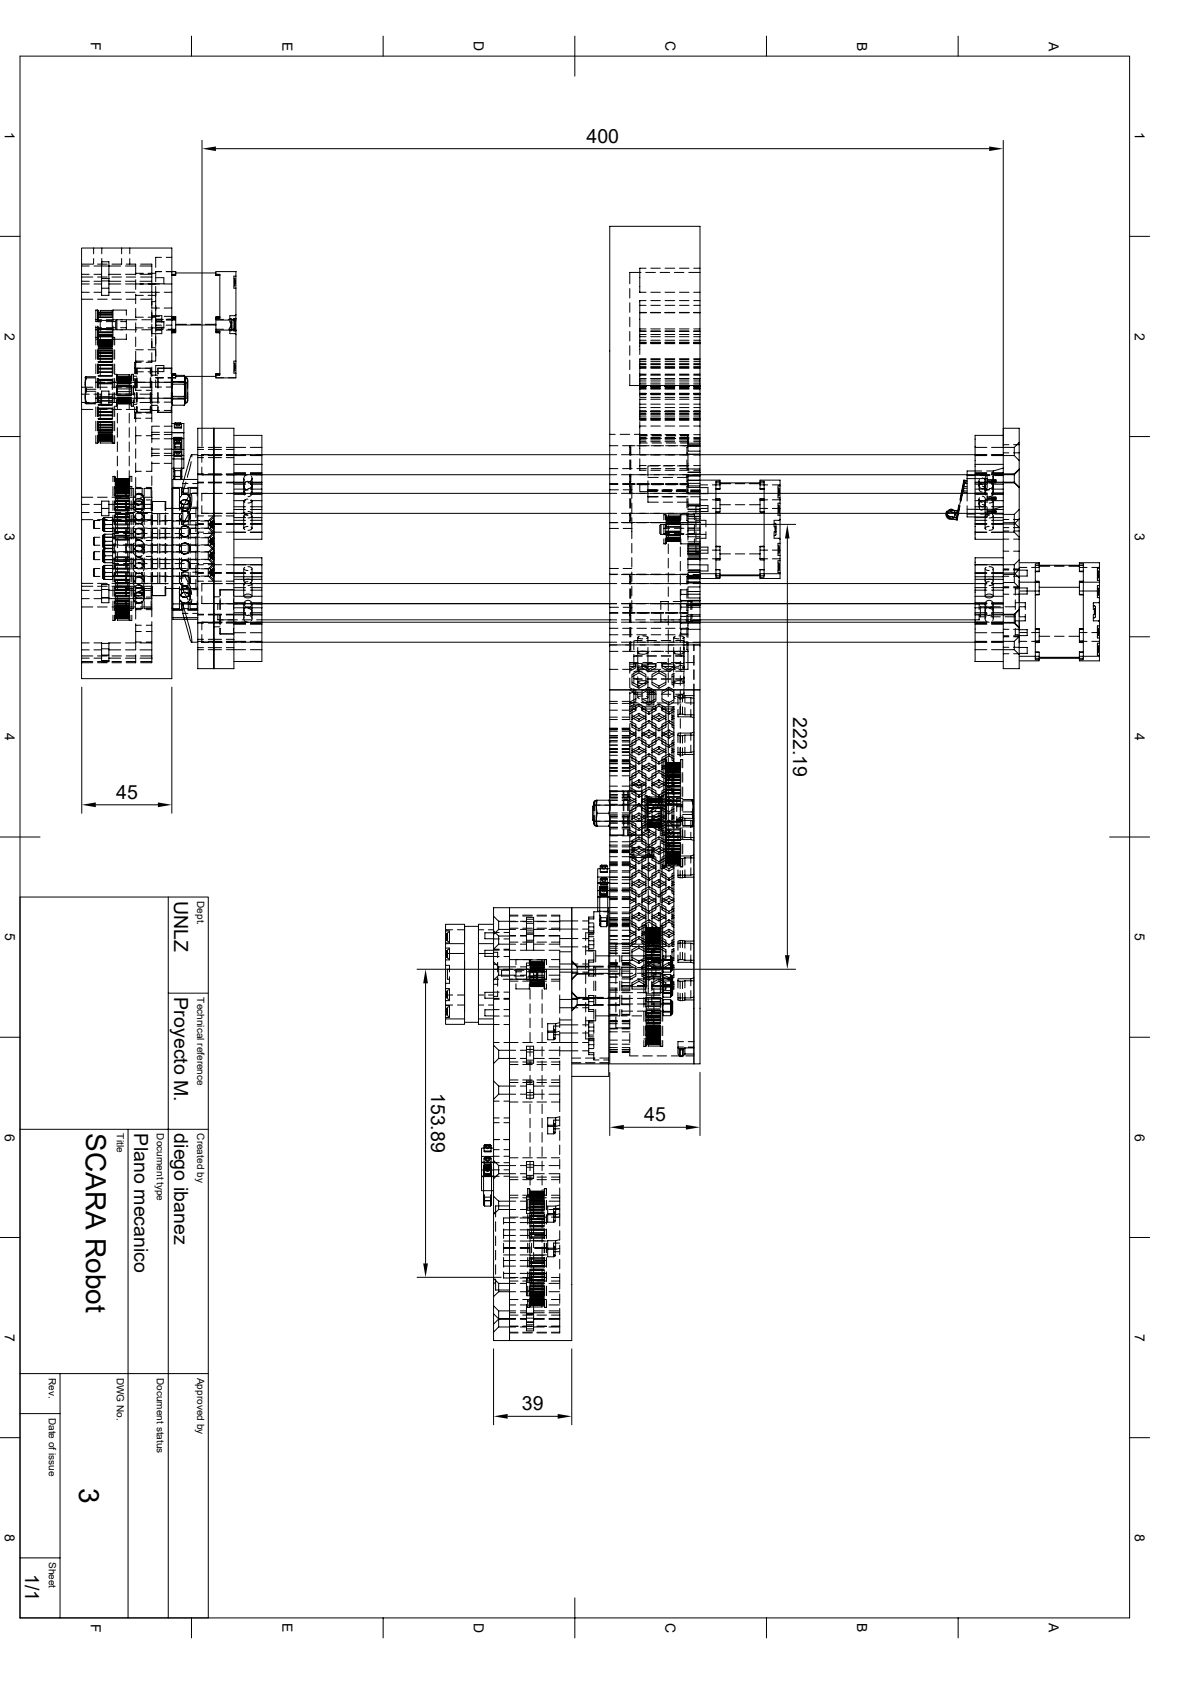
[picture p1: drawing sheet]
<svg xmlns="http://www.w3.org/2000/svg" width="297mm" height="420mm" viewBox="0 0 297 420" stroke-linecap="round" stroke-linejoin="round" font-family="sans-serif">
<defs><g id="words">
<g font-size="7">
<text x="21.5" y="283" transform="rotate(90 21.5 283)">SCARA Robot</text>
<text x="19.7" y="371.6" transform="rotate(90 19.7 371.6)">3</text>
</g>
<g font-size="4.9">
<text x="146.4" y="35.7">400</text>
<text x="197.9" y="179" transform="rotate(90 197.9 179)">222.19</text>
<text x="29" y="199.5">45</text>
<text x="43.5" y="225" transform="rotate(90 43.5 225)">UNLZ</text>
<text x="43.5" y="249" transform="rotate(90 43.5 249)">Proyecto M.</text>
<text x="107.7" y="272.8" transform="rotate(90 107.7 272.8)">153.89</text>
<text x="160.8" y="280">45</text>
<text x="33.5" y="283" transform="rotate(90 33.5 283)">Plano mecanico</text>
<text x="43.5" y="283" transform="rotate(90 43.5 283)">diego ibanez</text>
<text x="130.3" y="352.2">39</text>
<text x="6.3" y="393.1" transform="rotate(90 6.3 393.1)">1/1</text>
</g>
<g font-size="3.5">
<text x="22.6" y="10.5" transform="rotate(90 22.6 10.5)">F</text>
<text x="70.5" y="10.4" transform="rotate(90 70.5 10.4)">E</text>
<text x="118.3" y="10.2" transform="rotate(90 118.3 10.2)">D</text>
<text x="166.1" y="10.2" transform="rotate(90 166.1 10.2)">C</text>
<text x="214" y="10.4" transform="rotate(90 214 10.4)">B</text>
<text x="261.8" y="10.4" transform="rotate(90 261.8 10.4)">A</text>
<text x="1.2" y="33.1" transform="rotate(90 1.2 33.1)">1</text>
<text x="283.2" y="33.1" transform="rotate(90 283.2 33.1)">1</text>
<text x="1.2" y="83" transform="rotate(90 1.2 83)">2</text>
<text x="283.2" y="83.1" transform="rotate(90 283.2 83.1)">2</text>
<text x="1.2" y="133" transform="rotate(90 1.2 133)">3</text>
<text x="283.2" y="133" transform="rotate(90 283.2 133)">3</text>
<text x="1.2" y="183.1" transform="rotate(90 1.2 183.1)">4</text>
<text x="283.2" y="183.1" transform="rotate(90 283.2 183.1)">4</text>
<text x="1.3" y="233" transform="rotate(90 1.3 233)">5</text>
<text x="283.3" y="233" transform="rotate(90 283.3 233)">5</text>
<text x="1.2" y="283" transform="rotate(90 1.2 283)">6</text>
<text x="283.2" y="283" transform="rotate(90 283.2 283)">6</text>
<text x="1.2" y="333" transform="rotate(90 1.2 333)">7</text>
<text x="283.2" y="333" transform="rotate(90 283.2 333)">7</text>
<text x="1.2" y="383" transform="rotate(90 1.2 383)">8</text>
<text x="283.2" y="383" transform="rotate(90 283.2 383)">8</text>
<text x="22.6" y="405.4" transform="rotate(90 22.6 405.4)">F</text>
<text x="70.5" y="405.3" transform="rotate(90 70.5 405.3)">E</text>
<text x="118.3" y="405.2" transform="rotate(90 118.3 405.2)">D</text>
<text x="166.1" y="405.2" transform="rotate(90 166.1 405.2)">C</text>
<text x="214" y="405.3" transform="rotate(90 214 405.3)">B</text>
<text x="261.8" y="405.3" transform="rotate(90 261.8 405.3)">A</text>
</g>
<g font-size="2.5">
<text x="49.2" y="225" transform="rotate(90 49.2 225)">Dept.</text>
<text x="49.2" y="249" transform="rotate(90 49.2 249)">Technical reference</text>
<text x="29.2" y="283" transform="rotate(90 29.2 283)">Title</text>
<text x="39.2" y="283" transform="rotate(90 39.2 283)">Document type</text>
<text x="49.2" y="283" transform="rotate(90 49.2 283)">Created by</text>
<text x="12.2" y="344" transform="rotate(90 12.2 344)">Rev.</text>
<text x="29.2" y="344" transform="rotate(90 29.2 344)">DWG No.</text>
<text x="39.2" y="344" transform="rotate(90 39.2 344)">Document status</text>
<text x="49.2" y="344" transform="rotate(90 49.2 344)">Approved by</text>
<text x="12.2" y="354" transform="rotate(90 12.2 354)">Date of issue</text>
<text x="12.2" y="390" transform="rotate(90 12.2 390)">Sheet</text>
</g>
</g></defs>
<g fill="none" stroke="#000" stroke-width=".25">
<path d="M5 14h276.9v390h-276.9zM47.8 9v5M95.6 9v5M143.5 9v10M191.3 9v5M239.1 9v5M50.4 35.1v76.4M53.9 37.1h193M250.4 35.1v76.4M0 59h5M152.2 56.5h22.5v115.8h-22.5zM281.9 59h5"/>
<path d="M20.4 61.9h22.5v107.6h-22.5zM20.4 73h1.9M20.4 69.2h2.8M20.4 66h2.8M20.4 74.7h2.8M20.4 66.4h1.9M20.4 70.9h1.9M20.4 68.5h1.9M20.4 70.2h1.9M23.4 61.9v1.5M23.4 64.6v1.4M23.5 73h1.9"/>
<path d="M23.5 66.4h6.6M23.5 70.9h1.9M23.5 68.5h1.9M23.5 70.2h1.9M23.9 79.8h1.5M24.3 69.2h2.5M24.3 66h2.5M24.3 74.7h2.5M24.4 77.4l.1 3M24.4 77.4v2.8M24.4 77.4h-.5v2.8M24.5 78.1h3.5"/>
<path d="M24.5 78h3.5M24.5 79.2h3.5M24.5 78.7h3.5M24.5 78.5h3.5M24.5 78.4h3.5M25 79.1v-1.6h3v1.6M25 77.9h3M25.4 69.6v.5M25.4 70.1v3.6h1.8v-3.6M25.4 69.6v-4.2h1.8v4.2M25.4 69.6h1.8M25.4 70.1h1.8"/>
<path d="M25.4 72h1.8M25.4 61.9v1.5M25.4 64.6v1.4M26.5 79.8h2.4M27.2 69.6v.5M27.2 73h2.9M27.2 70.9h2.9M27.2 68.5h2.9M27.2 70.2h2.9M27.9 69.2h2.4M27.9 74.7h2.4M28.2 77.4v2.8"/>
<path d="M28.2 77.4h3.3v1.3M28.2 77.4l-.2 .2M29.2 79.8l-.3 .3v1.9l.3 .3M29.2 79.8v2.5M29.2 79.8l2.3 .1v2.4M30.4 64.6l-.1 1.4h-2.4M30.4 61.9v1.5M31.3 73h2.4M31.3 66.4h2.4M31.3 70.9h2.4M31.3 68.5h2.4M31.3 70.2h2.4"/>
<path d="M31.5 66h2.4v2.7M31.5 69.2h2.4M31.5 74.7h2.4M31.8 79.8h2.4M32.4 61.9v1.5M32.4 64.6v1.4M33.9 69.8v2.5M33.9 73.4v2.4M33.9 77v2.4M33.9 73.7h1.9M33.9 68.2h1.9M33.9 79.2h1.9"/>
<path d="M34.9 73h4.9M34.9 66.4h3M34.9 68.5h3M34.9 70.2h3M35.1 66h2.8v3.2M35.1 69.2h2.8M35.1 74.7h2.8M35.4 79.8h2.4M37 73.7h1.9M37 68.2h1.9M37 79.2h1.9M37.9 69.2v5.5"/>
<path d="M37.9 78.1v2.4M37.9 78.8h2.5v1.7M37.9 74.7v1.5M37.9 77.4v2.4M37.9 79h1.9M38.9 76.3v6.7M38.9 69.3h2v1.6h-7M38.9 79.9v2.4l1.9-.1M38.9 73.3v4.2M38.9 75.3h-1v1.6h1.9M38.9 67.9v2.5M38.9 71.5v2.4"/>
<path d="M38.9 79.7l1.9 .1M38.9 67.8h1.4M38.9 79.9h1.4M38.9 73.3h.1M38.9 79.8h1.5M40.3 64.3h-1.4v2.5M41 73h1.9M41 70.9h1.9M41 79h1.9M41 76.9h1.9M41.5 67.8h2.4v.7h-1h1v.3h-1h1M41.5 79.9h2.4v2.5"/>
<path d="M41.5 79.7l2.4 .1M41.5 64.3h1.4M42.9 79.2h1v.7M42.9 79h1v.2M42.9 79.3h1M42.9 79.5h1M43.9 68.2h10M53.9 67.8h5zM53.9 67.8v.7h1M53.9 79.2v3.9h1v10.5h-1v-.3h1M53.9 79.8h1.9M53.9 79.2h1"/>
<path d="M53.9 79.3h1M54.9 79h-1v.2M54.9 68.5h-1v.3h1M54.9 68.5v11h-1M57 79.8h1.9M57.4 79.6l.5 .2v2.6l-.5 .2M58.4 69.5a.63 .63 0 0 1 .2 .9 .77 .77 0 0 1-.2 1.1M58.4 79.6v3h.5M58.4 79.6h.5M58.6 70.1h.1M58.6 70.8h.1M58.6 70.5h.1"/>
<path d="M58.6 70.6h.1M58.6 70.4h.1M58.6 70.1v.8M58.9 69h-.5v3h.5M58.9 79.5l-.5 .1M58.9 78.6l-.2 .2h-1.3v1.7M58.9 67.8v12.1h-5M58.9 79.9v2.5h-5M58.9 67.8h.1M157.2 72.1v2.3M157.2 75.6v2.4M157.2 79.2v2.4"/>
<path d="M159.7 78v6.1M159.7 78.1h1.5M159.7 78h1.5M160 68h-2.8v2.9M161.2 68h2.4M161.2 76.2h-1.5v1.8M161.2 67h-1.5v6h1.5M161.2 75.1h-1.5v1.1M162.4 78.1h2.4M162.4 76.2h2.4M162.4 78h2.4M162.4 67h2.4"/>
<path d="M162.4 73h2.4M162.4 75.1h2.4M164.8 68h2.3M166 78.1h2.4M166 76.2h2.4M166 78h2.4M166 67h2.4M166 73h2.4M166 75.1h2.4M168.3 68h2.4M169.6 78.1h2.4M169.6 76.2h2.4"/>
<path d="M169.6 78h2.4M169.6 67h2.4M169.6 73h2.4M169.6 75.1h2.4M171.9 68h2.8M173.1 78.1h1.6M173.1 76.2h1.6M173.1 78h1.6M173.1 67h1.6M173.1 73h1.6M173.1 75.1h1.6M20.4 96.7h2.8"/>
<path d="M20.4 98.4h1.9M21.3 94.2v6.5M21.3 94.2l.2-.1-.2 1v1.2a3.9 3.9 0 0 1 0 2.4l.2 1.9M21.3 94.2l.2 .1-.2 1.1v1.3a3.8 3.8 0 0 1 0 2.4l.2 1.7-.2-.1M21.3 94.2h.1M21.5 97.2h2.4M21.5 94.1h2.4M21.5 94.4h2.4M21.5 97.7h2.4M23.5 98.4h1.9M23.9 81.4v2.8M23.9 98v2.4"/>
<path d="M23.9 94.5v2.4M23.9 90.9v2.4M23.9 87.3v2.4M23.9 84.2v1.9M23.9 99.4h22.9M23.9 95.5h2.3M23.9 81.8h1.5M23.9 82.3h1.5M23.9 80.3h1.5M23.9 84.2h.5M24.3 96.7h2.5M24.4 81.4v2.8"/>
<path d="M24.4 98v2.4M24.4 94.5v2.4M24.4 90.9v2.4M24.4 87.3v2.4M24.4 84.2v1.9M24.4 84.2l.1 .2M24.5 80h3.5zM24.5 85.6h3.5zM24.5 93h3.5zM24.5 93.9h3.5zM24.5 95.8h3.5zM24.5 99.2h3.5z"/>
<path d="M24.5 99.1h3.5zM24.5 94.9h3.5v2.4M24.5 81.6v2.8M24.5 84.4v1.7l3.5 .1M24.5 87.3v2.4M24.5 90.9v2.4M24.5 94.5v2.4M24.5 98v2.4M24.5 85.8h3.5M24.5 82.1h3.5M24.5 91.9l3.5 .1M24.5 82.9h3.5"/>
<path d="M24.5 88.8h3.5M24.5 84.6l-.6 .1M24.5 83.7h3.5M24.5 84.1h3.5M24.5 83.4h3.5M24.5 84h3.5M24.5 83.6h3.5M24.5 83h3.5M24.5 82.2h3.5M24.5 92.9h3.5M24.5 93.8h3.5M24.5 94.7h3.5"/>
<path d="M24.5 85.6h3.5M24.5 85.3h3.5M24.5 85.1h3.5M24.5 91.1h3.5M24.5 90.3h3.5M24.5 90.3l3.5 .1M24.5 89.5h3.5M24.5 88.7h3.5M24.5 88.1h3.5M24.5 87.6h3.5M24.5 87.4h3.5M24.5 87h3.5"/>
<path d="M24.5 86.9h3.5M24.5 86.4h3.5M24.5 85.9h3.5M24.5 94.9h3.5M24.5 91.3h3.5v2.4M24.5 89.6h3.5M24.5 92.1h3.5M24.5 85.2h3.5M24.5 85h3.5M24.5 86.6h3.5M24.5 86h3.5M24.5 87.1h3.5"/>
<path d="M24.5 87.7h3.5M24.5 88.3h3.5M24.5 87.5h3.5M24.5 88.9h3.5M24.5 89.7h3.5M24.5 90.4h3.5M24.5 91.2h3.5M25 83.8v2.8M25 87.8v2.3M25 91.3v2.4M25 94.9v2.4M25 98.5v2.3"/>
<path d="M25 80.3v2.3M25.4 97.7h1.8v3.6h-1.8zM26.5 81.8h2.4M26.5 82.3h2.4M26.5 80.3h2.4M26.7 95.5h20.1M27.2 98.4h2.9M27.9 96.7h2.4M28 83.8v2.8h-3.5M28 87.8v2.3M28 98.5v2.3M28 80.3v2.3"/>
<path d="M28 95.7h-3.5M28 84.9h-3.5M28 84.8h-3.5M28 88.1l-3.5 .1M28.2 81.4v2.8M28.2 84.2v1.9M28.2 87.3v2.4M28.2 90.9v2.4M28.2 94.5v2.4M28.2 98v2.4M28.2 84.2h.4v1.9M28.2 84.2l-.2 .2"/>
<path d="M28.6 87.3v2.4M28.6 90.9v2.4M28.6 94.5v2.4M28.6 98v2.4M28.6 93.5h.5M29.1 93.5l.1 1.6h3.5v-1.5l.2-.1M29.1 99.8v1.6M29.1 96.3v2.3M29.1 93.5v1.6M29.2 82.3h2.3M29.2 97.8h3.5zM29.2 98.4h3.5z"/>
<path d="M29.2 97.1h3.5zM29.2 96.3v2.3l3.5 .1v-2.4M29.2 94.5h3.5M29.2 96.2h3.5M29.2 94.1h3.5M29.2 94.3h3.5M29.2 96.5h3.5M29.2 94.7h3.5M29.2 94.9h3.5M29.2 95.4h3.5M29.2 94.4h3.5M29.2 95h3.5"/>
<path d="M29.2 99.2h3.5M29.2 98.7h3.5M29.2 99.5h3.5M29.2 99.9h3.5M29.2 95.7h3.5M29.2 96.6h3.5M29.3 98.5v-4.9h3v4.9M29.3 93.9h3M29.3 99.7v2.3M30.1 81.8h1.4M30.1 80.3h1.4M31.3 98.4h2.4"/>
<path d="M31.5 96.7h2.4M31.5 83.4v1.3l-3.5-.1M31.8 82.3h2.4M32.3 99.7v2.3M32.9 93.5v1.6M32.9 96.3v2.3M32.9 99.8v1.6M32.9 93.5h.4v1.6M33.3 99.8v1.6l-.6-.1v-1.5h-3.5l-.1 1.6M33.3 96.3v2.3M33.3 93.9h.8M33.6 91.9h4v1.4"/>
<path d="M33.6 98v2.4M33.6 94.5v2.4M33.9 94.5v3h1.4M33.9 87.7v5.6M33.9 80.6v2.4M33.9 84.2v2.3M33.9 92.8h1.9M33.9 81.9h1.9M33.9 87.3h1.9M33.9 90.2h1.9M34.1 98v2.4M34.1 94.5v2.4"/>
<path d="M34.1 93.3l.1-1.4v1.4M34.1 94.2h.1M34.1 93.3h.1M34.1 95.3l.1 .2M34.2 94.5v2.4M34.2 98v2.4M34.2 99.4l-.1 .2M34.9 98.4h3M35.1 96.7h2.8M35.3 90.5h-1.7v2.8M35.4 82.3h2.4M36.5 97.5h1.4"/>
<path d="M37 92.8h1.9M37 81.9h1.9M37 87.3h1.9M37 90.2h1.9M37.5 98v2.4M37.5 94.5v2.4M37.5 94.2h.1M37.5 93.3h.1M37.5 99.4l.1 .2M37.6 98v2.4M37.6 94.5v2.4M37.6 92l-.1-.1v1.4"/>
<path d="M37.6 93.7h1.8M37.6 95.3l-.1 .2M37.9 98.4v2.1M37.9 96.7v1.7M37.9 81.7v2.3M37.9 85.3v1.5h1M37.9 80.9v2.4h2.5v-1.6M37.9 88.1v2.4h-1.4M37.9 84.5v2.4M37.9 91.7v2.3M37.9 95.2v1.5M38.9 80.3h2v.1"/>
<path d="M38.9 92.8h2v-1.5h-2v2.4M38.9 87v1.8M38.9 83.4v2.5M38.9 94.3h1.9M38.9 84.2v2.3M38.9 87.7v2.4M38.9 94.9v1.7h1.4M38.9 81.2h1.4M38.9 80.4h2M38.9 82.4h1.4M38.9 81.7h2M38.9 88.8h.1"/>
<path d="M38.9 82.3h1.5M39.4 94.5v2.4M39.4 98v2.4M39.4 92l.1 1.3M39.4 94.2h.1M39.4 93.3h.1M39.4 95.3l.1 .2M39.5 94.5v2.4M39.5 98v2.4M39.5 99.4l-.1 .2M40.9 80.4v1.5h-2M41.5 96.6h1.4"/>
<path d="M41.5 81.2h1.4M41.5 82.4h2.4M42 82.2h1.9M42.8 98v2.4M42.8 94.5v2.4M42.8 93.3h1.1M42.8 99.4l.1 .2M42.9 91.9h-3.5v1.4M42.9 93.3h1v.3M42.9 92l-.1-.1v1.4M42.9 93.6h1M42.9 82.9h1"/>
<path d="M42.9 82.6h1M42.9 82.8h1M42.9 95.3l-.1 .2M43 93.9l-.1 .8 .2 .5M43 93.9l-.2 .3M43.1 99h2.9l.2 1-.2 1.2M43.1 93.7l-.2 1.1 .2 1.1M43.1 99l-.2 .7 .2 1.5M43.1 95.2h2.9l.2 1.8-.2 2M43.1 95.2l-.2 1.4 .2 2.4M43.1 95.9l-.2 1.9 .2 1.9M43.1 93.7l-.1 .2"/>
<path d="M43.1 93.7h2.9M43.9 82.4v.7h-1M43.9 93.6v.7h-1.9M43.9 81.2h10M43.9 81h2.6M43.9 94h10M46 93.7l.2 1.1M46 95.9l.2 1.9-.2 1.9M46 93.7l.1 .2M46.1 93.9l.1 .6-.2 .7M46.1 93.9l.1 .3M46.1 96.9v-1.4a1.95 1.95 0 0 1 .3 1.8v1.8l-.3 .3v-1.4"/>
<path d="M46.2 94.2a.71 .71 0 0 1 .7 1v3.6a1.95 1.95 0 0 1-.3 1.8l-.4 .1 .4-.2 .2-.5M46.2 94.2v.6M46.2 94.8v5.6M46.2 94.8l-.2 1.1h-2.9M46.2 94.3l.4 .1 .2 .5M46.2 98v2.6l.5-.3 .1-.3M46.8 94.9l-.3-.5-.3-.1v2.6M46.8 98v2M46.8 94.9v2M46.8 99.6h.1M46.8 95.3h.1M47.7 81h2.4"/>
<path d="M51.3 81h2.6M53.9 82.6h1v.2M53.9 94.3h1.9M53.9 82.2h1.9M53.9 82.9h1M53.9 93.6h1M53.9 82.8h1M53.9 93.6v.8M54.9 82.8v.3M57 94.3h1.9M57 82.2h1.9M57.4 81.7v1.6h1.3l.2 .3"/>
<path d="M57.6 81.3h.3M57.6 80.6h.3M57.6 80.9h.3M57.6 81.6h.3M57.9 80.4h-.3v1.4h.3M58.4 90.7a.63 .63 0 0 1 .2 .9 .77 .77 0 0 1-.2 1.1M58.4 80l.2 .2v.9a.87 .87 0 0 1-.2 1.1M58.4 80.1l.2 .3M58.4 82.5h.5M58.6 81.2h.1M58.6 92h.1M58.6 81.3h.1"/>
<path d="M58.6 80.9h.1M58.6 80.7h.1M58.6 81h.1M58.6 81.4h.1M58.6 81.1h.1M58.6 91.6h.1M58.6 91.4h.1M58.6 91.7h.1M58.6 91.8h.1M58.6 80.6v.9M58.6 91.3v.8M58.6 81.7l-.2 .3"/>
<path d="M58.9 90.2h-.5v3h.5M58.9 82.4v12h-5M157.2 82.8v2.3M157.2 86.3v2.4M157.2 89.9v2.4M157.2 93.5v2.8h2.8M159.7 98.6v.5M159.7 99.6v5M159.7 84.1v.9M159.7 93.4v3.2M159.7 96.6v2M159.7 85.7v2.8"/>
<path d="M159.7 89.7v2.2M159.7 91.9v1.5M159.7 85.8h1.5M159.7 89.6h1.5M159.7 94.5h1.5M159.7 90.8h1.5M159.7 84.1h1.5M159.7 96.5h1.5M159.7 95.7h1.5M159.7 82.7h1.5M159.7 96.9h1.5M159.7 90.3h1.5"/>
<path d="M159.7 94.6h1.5M159.7 96.4h1.5M159.7 91.5h1.5M159.7 93.7h1.5M159.7 85.5h1.5M159.7 96.6h1.5M159.7 97.2h1.5M159.7 98.2h1.5M159.7 98.3h1.5M159.7 83.5h1.5M159.7 89.8h1.5M159.7 99.7h1.5"/>
<path d="M159.7 93.4h1.5M159.7 98.6h1.5M159.7 91.9h1.5M159.7 85.7h1.5M159.7 95.1h1.5M159.7 96.1h1.5M159.7 91.8h1.5M159.7 99.2h1.5M159.7 82.1h1.5M159.7 91h1.5M161.2 96.3h2.4M161.2 85h-1.5v.7"/>
<path d="M162.4 85.8h2.4M162.4 89.6h2.4M162.4 94.5h2.4M162.4 90.8h2.4M162.4 84.1h2.4M162.4 96.5h2.4M162.4 95.7h2.4M162.4 82.7h2.4M162.4 96.9h2.4M162.4 90.3h2.4M162.4 85h2.4M162.4 94.6h2.4"/>
<path d="M162.4 96.4h2.4M162.4 91.5h2.4M162.4 93.7h2.4M162.4 85.5h2.4M162.4 96.6h2.4M162.4 97.2h2.4M162.4 98.2h2.4M162.4 98.3h2.4M162.4 83.5h2.4M162.4 89.8h2.4M162.4 99.7h2.4M162.4 93.4h2.4"/>
<path d="M162.4 98.6h2.4M162.4 91.9h2.4M162.4 85.7h2.4M162.4 95.1h2.4M162.4 96.1h2.4M162.4 91.8h2.4M162.4 99.2h2.4M162.4 82.1h2.4M162.4 91h2.4M164.8 96.3h2.3M166 85.8h2.4M166 89.6h2.4"/>
<path d="M166 94.5h2.4M166 90.8h2.4M166 84.1h2.4M166 96.5h2.4M166 95.7h2.4M166 82.7h2.4M166 96.9h2.4M166 90.3h2.4M166 85h2.4M166 94.6h2.4M166 96.4h2.4M166 91.5h2.4"/>
<path d="M166 93.7h2.4M166 85.5h2.4M166 96.6h2.4M166 97.2h2.4M166 98.2h2.4M166 98.3h2.4M166 83.5h2.4M166 89.8h2.4M166 99.7h2.4M166 93.4h2.4M166 98.6h2.4M166 91.9h2.4"/>
<path d="M166 85.7h2.4M166 95.1h2.4M166 96.1h2.4M166 91.8h2.4M166 99.2h2.4M166 82.1h2.4M166 91h2.4M168.3 96.3h2.4M169.6 85.8h2.4M169.6 89.6h2.4M169.6 94.5h2.4M169.6 90.8h2.4"/>
<path d="M169.6 84.1h2.4M169.6 96.5h2.4M169.6 95.7h2.4M169.6 82.7h2.4M169.6 96.9h2.4M169.6 90.3h2.4M169.6 85h2.4M169.6 94.6h2.4M169.6 96.4h2.4M169.6 91.5h2.4M169.6 93.7h2.4M169.6 85.5h2.4"/>
<path d="M169.6 96.6h2.4M169.6 97.2h2.4M169.6 98.2h2.4M169.6 98.3h2.4M169.6 83.5h2.4M169.6 89.8h2.4M169.6 99.7h2.4M169.6 93.4h2.4M169.6 98.6h2.4M169.6 91.9h2.4M169.6 85.7h2.4M169.6 95.1h2.4"/>
<path d="M169.6 96.1h2.4M169.6 91.8h2.4M169.6 99.2h2.4M169.6 82.1h2.4M169.6 91h2.4M171.9 96.3h2.8M173.1 85.8h1.6M173.1 89.6h1.6M173.1 94.5h1.6M173.1 90.8h1.6M173.1 84.1h1.6M173.1 96.5h1.6"/>
<path d="M173.1 95.7h1.6M173.1 82.7h1.6M173.1 96.9h1.6M173.1 90.3h1.6M173.1 85h1.6M173.1 94.6h1.6M173.1 96.4h1.6M173.1 91.5h1.6M173.1 93.7h1.6M173.1 85.5h1.6M173.1 96.6h1.6M173.1 97.2h1.6"/>
<path d="M173.1 98.2h1.6M173.1 98.3h1.6M173.1 83.5h1.6M173.1 89.8h1.6M173.1 99.7h1.6M173.1 93.4h1.6M173.1 98.6h1.6M173.1 91.9h1.6M173.1 85.7h1.6M173.1 95.1h1.6M173.1 96.1h1.6M173.1 91.8h1.6"/>
<path d="M173.1 99.2h1.6M173.1 82.1h1.6M173.1 91h1.6M0 109h5M20.4 102.2h2.8M20.4 100.5h1.9M21.3 100.7h.1M21.5 100.6l-.2 .1M21.5 100.6h2.4M21.5 100.8h2.4M23.5 100.5h1.9M23.9 108.8v1.9h.5"/>
<path d="M23.9 105.2v2.4M23.9 101.6v2.4M24.3 102.2h2.5M24.4 108.8v1.9M24.4 105.2v2.4M24.4 101.6v2.4M24.5 100.2h3.5zM24.5 109.3h3.5zM24.5 101.9h3.5zM24.5 101h3.5zM24.5 100h3.5zM24.5 101.6v2.4"/>
<path d="M24.5 105.2v2.4M24.5 108.4h3.5M24.5 107.9h3.5M24.5 107.4h3.5M24.5 106.7h3.5M24.5 102.1h3.5v2.3l-3.5 .1M24.5 108.7h3.5M24.5 108.5h3.5M24.5 109.5h3.5M24.5 104.6h3.5M24.5 109.9h3.5M24.5 102.8h3.5"/>
<path d="M24.5 109.6h3.5M24.5 109.8h3.5M24.5 101.1h3.5M24.5 103h3.5M24.5 102h3.5M24.5 102.9h3.5M24.5 103.8h3.5M24.5 105.5h3.5M24.5 105.4h3.5M24.5 106.2h3.5M24.5 106.8h3.5M24.5 107.5h3.5"/>
<path d="M24.5 109h3.5M24.5 110h3.5M24.5 109.7h3.5M24.5 110.1h3.5M24.5 109.3h3.5M24.5 108.3h3.5M24.5 108.9h3.5M24.5 107.8h3.5M24.5 107.3h3.5M24.5 106.6h3.5M24.5 106h3.5M24.5 105.2h3.5"/>
<path d="M24.5 105.3h3.5M24.5 104.5h3.5M24.5 103.6h3.5M24.5 103.7h3.5M25 109.2v1.4h3v-1.4M25 102.1v2.3M25 105.6v2.4M25 110.2h3M27.2 100.5h6.5M27.9 102.2h2.4M28 105.6v2.4h-3.5M28 108.8h-3.5l-.1 1.9"/>
<path d="M28 110.5l.2 .2M28 109.1h-3.5M28 106.1h-3.5M28.2 101.6v2.4M28.2 105.2v2.4M28.2 108.8v1.9M28.6 101.6v2.4M28.6 105.2v2.4M28.6 108.8v1.9h-.4M28.6 119l.2 .1v3h3.5M28.6 119v1.3M28.6 119h-.4v1.3"/>
<path d="M28.6 101.4h.5M28.8 120h3.5M28.8 119.9h3.5M29.2 100.8h3.5M29.2 100.4h3.5M29.2 100h3.5M29.2 100.2h3.5M29.2 100.6h3.5M29.2 100.5h3.5M29.3 103.2v2.4M29.3 106.8v2.4M29.3 110.4v2.3"/>
<path d="M29.3 113.9v2.4M29.3 117.5v2.4M31.5 102.2h2.4M32.3 103.2v2.4M32.3 106.8v2.4M32.3 110.4v2.3M32.3 113.9v2.4M32.3 117.5v2.4h-3.5M32.3 119.7l-3.5 .1M32.3 119.6h-3.5M32.4 119v1.3M32.4 119h.5v1.3"/>
<path d="M32.4 119l-.1 .1M33.3 101h.8M33.6 101.6v2.8h1.5M33.9 108.8h1.4M33.9 106.6v4.3M33.9 112.1v2.3M33.9 115.6v2.4M33.9 119.2v2.4M33.9 117.7h1.4M34.1 101.6l.1 1.4zM34.1 100.7h.1M34.9 100.5h3"/>
<path d="M35.1 102.2h2.8M35.3 103.1h-1.4v2.3M36.4 104.4h1.5M36.5 108.8h1.4M36.5 103.1h1.4M37.5 100.7h.1M37.6 102.9l-.1 .1v-1.4h.1v1.4h-4M37.6 101.2h1.8M37.9 100.5v1.7M37.9 102.2v3.2M37.9 113.7h1.9M37.9 109.6h1.9"/>
<path d="M37.9 106.6v3.9M37.9 111.7v2.4M37.9 115.3v2.4h-1.4M37.9 118.9v2.3M37.9 113.2h1.9M37.9 115.7h1.9M37.9 102.5h1.9M37.9 100.4h1.9M37.9 108.5h1.9M37.9 106.4h1.9M37.9 112.1h1.9M37.9 107.9h1.9"/>
<path d="M39.4 102.9l.1-1.3-.1 1.4h3.5M39.4 100.7h.1M41 113.7h1.9M41 109.6h1.9M41 113.2h1.9M41 115.7h1.9M41 102.5h1.9M41 100.4h1.9M41 108.5h1.9M41 106.4h1.9M41 112.1h1.9M41 107.9h1.9"/>
<path d="M42.8 100.7l.2 .3M42.9 105.7h3v11.2h-3M42.9 112.2h3M42.9 109.5h3M42.9 108.1h3M42.9 114.6h3M42.9 108h3M42.9 113.7h3M42.9 100.4l.2 .8M42.9 100.4l.2-.7h2.9l.2 .7M42.9 101.6h-.1v1.4l.1-.1M43.1 101.2h2.9"/>
<path d="M43.4 117.3h.2v2.2h-.2zM43.4 117.3v-8.1h2v8.1M43.4 109.4h2M43.4 119h2M43.4 109.6h2M43.6 119h1.6M43.6 110.5h1.5v1.4h-1.5zM43.6 111.5h1.5M43.6 119.8v-2.3h1.5v2.3M43.7 109.8v-.2h-.2v1h1.8M43.7 105.6l-.2 .1v.9h1.8M43.7 112.6h1.3"/>
<path d="M43.7 105.8l-.2 .2M43.7 105.6v.2M43.7 109.8l-.2 .1M43.7 112.9l-.2 .1M43.7 109.6h1.3M43.7 109.8h1.3M43.7 105.6h1.3M43.7 105.8h1.3M43.9 105.9v.2M43.9 109.9v.2M43.9 112.9v.3M44 106a.43 .43 0 0 1 .4-.1 .43 .43 0 0 1 .3 .4h-.5z"/>
<path d="M44 110a.48 .48 0 0 1 .8 .2 .45 .45 0 0 1-.5 .2 .45 .45 0 0 1-.3-.4zM44 109.8a.46 .46 0 0 1 .8 .1 .46 .46 0 0 1-.8-.1zM44 113.1a.48 .48 0 0 1 .8 .2 .45 .45 0 0 1-.5 .2 .45 .45 0 0 1-.3-.4zM44 112.9a.46 .46 0 0 1 .8 .1 .46 .46 0 0 1-.8-.1zM44.7 105.7l.1 .1a.42 .42 0 0 1-.4 .3 .42 .42 0 0 1-.4-.3h.7M44.8 105.9v.2M44.8 109.9v.2M44.8 112.9v.3M45 105.6v.2l.3 .2M45 109.6v.2l.3 .1M45 112.6v.3l.3 .1M45 112.9h-1.3v-.3l-.2 .1v1h1.8"/>
<path d="M45 112.6l.3 .1v1.3h-1.8v-.3M45 109.6h.3v1.3h-1.8v-.3M45 105.6l.3 .1v1.2h-1.8v-.3M45.2 117.3h.2v2.2h-.2zM46.2 100.4l-.1 .6M46.2 100.4l-.2 .8M47.7 115.3l-1 3.9M47.8 113.5l.1 .6M47.8 113.5l-2.2 7.2M47.8 113.5h1.6M49.4 119.7h-6.3v34.5M49.4 106.9h9v60.1h-9z"/>
<path d="M49.4 118.5h6.1M49.4 112.2h1.4M49.4 114.3h1.4M49.4 111.7h1.4M49.4 113.7h1.4M49.4 118.3h1.4M50.4 116.6v1.9M52 112.2h3.3M52 114.3h3.3M52 111.7h3.3M52 113.7h3.3M52 118.3h3.3"/>
<path d="M53.4 106.9v60.1M55.5 113.5h-5.1v1.9M56.5 113.5h97.4M56.5 118.5h97.4M56.5 112.2h1.9M56.5 114.3h1.9M56.5 111.7h4.8M56.5 113.7h4.8M56.5 118.3h4.8M58.4 108.7h7v7.3M58.4 116h7M58.4 118h2.9"/>
<path d="M58.4 118.4h2.9M60.8 119.5v1.6M61.9 118.5a.93 .93 0 0 0-.9 1.4M62.5 111.7h2.9M62.5 113.7h2.9M62.5 118.3h2.9M62.5 118h2.9M62.5 118.4h2.9M62.7 119a.9 .9 0 0 1 .1 .9 .9 .9 0 0 1-.9 .5M62.9 119.5v1.6M65.4 116v18.7h-7M152.2 117h2"/>
<path d="M152.2 111.3h2M152.2 108.5h1.3M154.8 108.5h2.3M155.1 113.5h3.4M155.1 118.5h3.4M155.4 117h2.4M155.4 111.3h3.1M157.2 118.4l.1 2.4M157.2 114.9v2.3M157.2 111.6l.2 .2v1.9M157.2 118.8l.2 .2M157.2 113.5h.1"/>
<path d="M157.3 111.3l-.1 2.4M157.3 118.5l-.1 .2M157.4 118.4v2h-.2M157.4 114.9v2.3M157.4 113.2h-.2M158.3 108.5h1.4M158.7 113.5h3.4M158.7 118.5h3.4M159 117h2.3M159 111.3h3.1M159.7 109.9v.7M159.7 110.6v2.8"/>
<path d="M159.7 114.6v2.8h1.5M159.7 104.6v.3M159.7 105.3v4.2M159.7 109.5v.4M159.7 108.5l1.8 .1M159.7 108.8h1.8M159.7 109.5h1.5M159.7 110.6h1.8M159.7 109.5h1.8M159.7 100.9h1.5M159.7 104.6h1.5M159.7 109.9h1.5"/>
<path d="M159.7 104.7h1.5M159.7 102.7h1.5M159.7 109.3h1.5M159.7 104.9h1.5M159.7 102.8h1.5M159.7 110.3h1.5M159.7 116.2h1.5M159.7 103.2h1.5M159.7 103.5h1.5M159.7 106.4h1.5M159.7 104.4h1.5M159.7 103.9h1.5"/>
<path d="M159.7 101.8h1.5M161.7 119.2h2.6M162.3 113.5h3.4M162.3 118.5h3.4M162.4 108.5l2.7 .1M162.4 109.5h2.4M162.4 100.9h2.4M162.4 104.6h2.4M162.4 109.9h2.4M162.4 117.4h2.4M162.4 104.7h2.4M162.4 102.7h2.4"/>
<path d="M162.4 109.3h2.4M162.4 104.9h2.4M162.4 102.8h2.4M162.4 110.3h2.4M162.4 116.2h2.4M162.4 103.2h2.4M162.4 103.5h2.4M162.4 106.4h2.4M162.4 104.4h2.4M162.4 103.9h2.4M162.4 101.8h2.4M162.5 117h2.4"/>
<path d="M162.5 111.3h3.2M162.7 108.8h2.4M162.7 110.6h2.4M162.7 109.5h2.4M164.3 116.3h-2.6v2.6M165.5 119.2h2.4M165.5 116.3h2.4M165.8 113.5h3.4M165.8 118.5h3.4M166 108.5l2.7 .1M166 109.5h2.4M166 100.9h2.4"/>
<path d="M166 104.6h2.4M166 109.9h2.4M166 117.4h2.4M166 104.7h2.4M166 102.7h2.4M166 109.3h2.4M166 104.9h2.4M166 102.8h2.4M166 110.3h2.4M166 116.2h2.4M166 103.2h2.4M166 103.5h2.4"/>
<path d="M166 106.4h2.4M166 104.4h2.4M166 103.9h2.4M166 101.8h2.4M166.1 117h2.4M166.1 111.3h3.1M166.3 108.8h2.4M166.3 110.6h2.4M166.3 109.5h2.4M169.1 119.2h2.6M169.1 116.3h2.6M169.4 113.5l2.6 .1"/>
<path d="M169.4 118.5h2.4M169.6 108.5h2.4M169.6 109.5h2.4M169.6 100.9h2.4M169.6 104.6h2.4M169.6 109.9h2.4M169.6 117.4h2.4M169.6 104.7h2.4M169.6 102.7h2.4M169.6 109.3h2.4M169.6 104.9h2.4M169.6 102.8h2.4"/>
<path d="M169.6 110.3h2.4M169.6 116.2h2.4M169.6 103.2h2.4M169.6 103.5h2.4M169.6 106.4h2.4M169.6 104.4h2.4M169.6 103.9h2.4M169.6 101.8h2.4M169.7 117h2M169.7 111.3h2M169.8 108.6h1.9v.2M169.8 109.5h1.9v1.1h-1.9"/>
<path d="M169.8 108.8h1.9M171.4 114.9v2.3M171.4 118.4v2h.3M171.4 113.2h.3M171.6 118.5l3.1 .2M171.6 111.3l.1 .1M171.7 118.5v2.4M171.7 113.8v3.5M171.7 108.8v.7M171.7 111.8h-.3v1.9M171.7 118.8l-.3 .2M171.7 111.1h3"/>
<path d="M171.7 119.9h3M171.7 118.9h3M171.7 117.1h3M171.7 111.5h3M171.7 118.6h3M171.7 113.5h3M171.7 117.9h3M171.7 111.2h3M173 113.5h73.3M173 118.5h74.1M173.1 108.5h1.6M173.1 109.5h1.6"/>
<path d="M173.1 100.9h1.6M173.1 104.6h1.6M173.1 109.9h1.6M173.1 117.4h1.6M173.1 104.7h1.6M173.1 102.7h1.6M173.1 109.3h1.6M173.1 104.9h1.6M173.1 102.8h1.6M173.1 110.3h1.6M173.1 116.2h1.6M173.1 103.2h1.6"/>
<path d="M173.1 103.5h1.6M173.1 106.4h1.6M173.1 104.4h1.6M173.1 103.9h1.6M173.1 101.8h1.6M174.7 110.7l-3-.1v2h3M174.7 113.4l-3.1 .1M174.7 119.9h5v.3h-1v4.3M240.6 119.9l-1 4.9M240.6 119.9l.8 .1M240.6 119.9v.5M241.4 118.7h5v.8"/>
<path d="M241.4 118.7h2.1M241.4 119.5h5M243.4 116v18.7h7M243.4 111.7h2.9M243.4 113.7h2.9M243.4 118.3h2.9M243.4 116h7M243.4 118h2.9M243.4 118.4h2.9M244.5 119.7a.75 .75 0 0 0-.1 .8 .75 .75 0 0 0 .8 .4M244.7 118.7h2.4M245 117.6h-3.6v7.5"/>
<path d="M245.2 119.3a.8 .8 0 0 1 .6 1.2M245.9 119.5v1.6M246.3 117.6h1.6M246.4 119.8h2M246.4 119.5v2.4M246.9 118.5a.9 .9 0 0 0-.9 .5 .9 .9 0 0 0 0 .9M247.5 113.5h2.9M247.5 118.5h5.7M247.5 111.7h5.7M247.5 113.7h5.7M247.5 118.3h5.7M247.5 118h2.9"/>
<path d="M247.5 118.4h2.9M247.6 120h.9l-.8 .1zM247.8 119a.94 .94 0 0 1-.9 1.4M247.9 117.6v3.5M248.3 118.7h2.1M250.4 108.7h-7v7.3M250.4 106.9h4v60.1h-4zM250.4 116.9l-2.5 .7M250.4 111h1.4M250.4 113.1h1.4M253 111h1.4M253 113.1h1.4"/>
<path d="M253.2 118.3v.2M253.2 111.7v2M253.2 118.5v2.1M253.2 113.7l1.2 1.3M254.4 117.1l-1.2 1.2M254.4 110.4l-1.2 1.3M254.4 117.3l-1.2 1.2M281.9 109h5M20.4 129.8h2.8M20.4 125.9h1.9M20.4 124.2h2.8M20.4 128h1.9"/>
<path d="M23.5 125.9h1.9M23.5 128h1.9M23.5 134.2l-.1 .1v1.7l.1 .1M23.5 134.2v1.9M23.5 130l-.1 .1v1.7l.1 .2M23.5 130v2M23.5 137.8l-.1 .1v1.7l.1 .1M23.5 137.8v1.9M23.5 136.1h1.4M23.5 137.8h1.4M23.5 132h1.4M23.5 139.7h1.4"/>
<path d="M23.5 134.2h1.4M23.5 130h1.4M24.3 129.8h2.5M24.3 124.2h2.5M25.4 125.1h1.8v3.7h-1.8zM25.4 127h1.8M25.7 137.7h.1M25.7 139.8h.1M25.7 134.1h.1M25.7 136.2h.1M25.7 129.9h.1M25.7 132h.1"/>
<path d="M25.8 136.1h2.7M25.8 137.8h2.7M25.8 132h2.7M25.8 139.7h2.7M25.8 134.2h2.7M25.8 130h2.7M25.9 137.2l.1-.1v3.3l-.2-.3zM25.9 133.6l.1-.1v3.3a3.2 3.2 0 0 1-.2-2.2zM25.9 129.4l.1-.1v3.3a3.2 3.2 0 0 1-.2-2.2zM26.1 137.1l-.4 .3v2.8l.4 .2M26.1 137l-.4 .3v.9a3.4 3.4 0 0 0 .2 2.3h.2M26.1 139.6v.9"/>
<path d="M26.1 137.9v1.7M26.1 137v.9M26.1 137.9l.1 .9M26.1 139.6l.1 .9M26.1 137h.1M26.1 133.5l-.4 .3v.8a3.2 3.2 0 0 0 .2 2.2h.2M26.1 133.4a1.08 1.08 0 0 0-.4 1.4v1.7l.4 .4M26.1 136v.9M26.1 134.3v1.7M26.1 133.4v.9M26.1 134.3l.1 .9M26.1 136.9h2"/>
<path d="M26.1 136l.1 .9M26.1 133.4h.1M26.1 129.3l-.4 .3v.8a3.2 3.2 0 0 0 .2 2.2h.2M26.1 129.2a1.08 1.08 0 0 0-.4 1.4v1.7l.4 .4M26.1 131.8v.9M26.1 130.1v1.7M26.1 129.2v.9M26.1 130.1l.1 .9M26.1 132.7h2M26.1 131.8l.1 .9M26.1 129.2h.1M26.2 138.8l-.1 .8"/>
<path d="M26.2 135.2l-.1 .8M26.2 131l-.1 .8M26.2 138.8h1.9M26.2 135.2h1.9M26.2 131h1.9M27.2 125.9h6.5M27.2 128h2.9M27.9 129.8h2.4M27.9 124.2h2.4M28.1 137l.1 .9-.1 .9M28.1 138.8l.1 .8M28.1 137h-1.9l-.1 .9"/>
<path d="M28.1 137h.1M28.1 135.2l.1 .8-.1 .9M28.1 136.9h.1M28.1 133.4h-1.9l-.1 .9M28.1 133.4l.1 .9M28.1 133.4h.1M28.1 131l.1 .8M28.1 132.7h.1M28.1 129.2h-1.9l-.1 .9M28.1 129.2l.1 .9M28.1 129.2h.1M28.2 139.6l-.1 .9"/>
<path d="M28.2 134.3l-.1 .9M28.2 130.1l-.1 .9M28.2 131.8l-.1 .9M28.2 139.3v2.4M28.2 135.8v2.3M28.2 132.2v2.4M28.2 128.6v2.4M28.2 125.1v2.3M28.2 121.5v2.4M28.2 137.8h1.4M28.2 139.7h1.4M28.2 130.1h1.4"/>
<path d="M28.2 131.9h1.4M28.2 134.3h1.4M28.2 136.1h1.4M28.2 133.2h1.4M28.6 139.3v2.4M28.6 135.8v2.3M28.6 132.2v2.4M28.6 128.6v2.4M28.6 125.1v2.3M28.6 121.5v2.4M28.8 131.8h3.5zM28.8 140h3.5z"/>
<path d="M28.8 139.2h3.5zM28.8 133.9h3.5zM28.8 132h3.5zM28.8 131.1h3.5zM28.8 120.4h3.5zM28.8 130.9h3.5zM28.8 126.8v2.4h3.5M28.8 130.4v2.4h3.5M28.8 134v2.4M28.8 137.5v2.5M28.8 132.9h3.5M28.8 134.7h3.5"/>
<path d="M28.8 133.7h3.5M28.8 134.9h3.5M28.8 133h3.5M28.8 122h4.5v1.9M28.8 120.7h3.5M28.8 128.2h4.4M28.8 121.8h3.5M28.8 120.4h3.5M28.8 128.2h3.5M28.8 123.1h3.5M28.8 129.9h3.5M28.8 126.5h3.5"/>
<path d="M28.8 125h3.5M28.8 120.9h3.5M28.8 128.4h3.5M28.8 121h3.5v2.4M28.8 121.3h3.5M28.8 123h3.5M28.8 122.8h3.5M28.8 121.5h4.1M28.8 124.6h3.5M28.8 124.3h3.5M28.8 120.2h3.5M28.8 120.1h3.5"/>
<path d="M28.8 129.1h3.5M28.8 127.5h3.5M28.8 130h3.5M28.8 125.1h3.5M28.8 127.3h3.5M28.8 126.7h3.5M28.8 122.6h3.5M28.8 122h3.5M28.8 124.4h3.5M28.8 130.1h3.5M28.8 139h3.5M28.8 129.3h3.5"/>
<path d="M28.8 127.6h3.5M28.8 126h3.5M28.8 125.3h3.5M28.8 125.2h3.5M28.8 124.5h3.5M28.8 123.9h3.5M28.8 123.8h3.5M28.8 122.3h3.5M28.8 121.6h3.5M28.8 121.4h3.5M28.8 121.1h3.5M28.8 121h3.5"/>
<path d="M28.8 120.6h3.5M28.8 121.7h3.5M28.8 122.5h3.5M28.8 123.7h3.5M28.8 125.9h3.5M28.8 125.8h3.5M28.8 126.6h3.5M28.8 129h3.5M29.3 128.2v5M29.3 134.4v2.4M29.3 138v2.3M29.3 121.1v2.3"/>
<path d="M29.3 124.7v2.3M29.7 136.1h2.3M29.7 137.8h2.3M29.7 132h2.3M29.7 139.7h2.3M29.7 134.2h2.3M30.8 137.8h2.4M30.8 139.7h2.4M30.8 130.1h2.4M30.8 131.9h2.4M30.8 134.3h2.4M30.8 136.1h2.4"/>
<path d="M30.8 133.2h2.4M31.3 128h2.4M31.4 122.1l.1-.1v1.9M31.4 121.5v2.4M31.4 125.1v2.3M31.4 128.6v2.4M31.4 132.2v2.4M31.4 135.8v2.3M31.4 139.3v2.4M31.4 127h1.9M31.4 126.8l.1 .2M31.5 129.8h2.4"/>
<path d="M31.5 124.2h2.4M31.5 125.1v2.3M31.5 128.6v2.4M31.5 132.2v2.4M31.5 135.8v2.3M31.5 139.3v2.4M31.9 127v2.2M31.9 130.4v2.4M31.9 134v2.4M31.9 137.5v2.5M32.3 128.2v5M32.3 134.4v2.4"/>
<path d="M32.3 138v2.3M32.3 124.7v2.3M32.3 123.3h-3.5v2.3M32.4 121.5v2.4M32.4 125.1v2.3M32.4 128.6v2.4M32.4 132.2v2.4M32.4 135.8v2.3M32.4 139.3v2.4M32.9 121.5v2.4M32.9 125.1v2.3M32.9 128.6v2.4"/>
<path d="M32.9 132.2v2.4M32.9 135.8v2.3M32.9 139.3v2.4M33.2 136.1h2.4M33.2 137.8h2.4M33.2 132h2.4M33.2 139.7h2.4M33.2 134.2h2.4M33.2 130h2.4M33.3 125.1v2.3M33.3 128.6v2.4M33.3 132.2v2.4"/>
<path d="M33.3 135.8v2.3M33.3 139.3v2.4M33.5 125.8a1.32 1.32 0 0 0 1.1 2M33.5 124.1a1.28 1.28 0 0 0-.1 1.4 1.28 1.28 0 0 0 1.2 .6M33.5 123.9a1.32 1.32 0 0 0 1.1 2M33.5 125.1a1.28 1.28 0 0 0-.1 1.4 1.28 1.28 0 0 0 1.2 .6M33.5 127.7a1.32 1.32 0 0 0 1.1 2.1M33.5 131.4a1.32 1.32 0 0 0 1.1 2M33.5 135.6a1.32 1.32 0 0 0 1.1 2M33.5 139.9a1.32 1.32 0 0 0 1.1 2M33.5 136.9a1.32 1.32 0 0 0 1.1 2.1M33.5 132.7a1.28 1.28 0 0 0-.1 1.3 1.28 1.28 0 0 0 1.2 .7"/>
<path d="M33.5 128.8a1.32 1.32 0 0 0 1.1 2M33.8 123.9v-1.9h1.7v1.9M33.8 125.1v2.3M33.8 128.6v2.4M33.8 132.2v2.4M33.8 135.8v2.3M33.8 139.3v2.4M33.8 123.7l.7-.3 1 .3M33.8 125.8l.7 .3 1-.3M33.8 123.5l.7-.3 1 .3M33.8 125.6l.7 .3 1-.3M33.8 124.8l.7-.3 1 .3"/>
<path d="M33.8 126.9l.7 .2 1-.2M33.8 127.3l.7-.2 1 .2M33.8 129.5l.7 .3 1-.3M33.8 131l.7-.3 1 .3M33.8 133.1l.7 .3 1-.3M33.8 135.2l.7-.3 1 .3M33.8 137.3l.7 .3 1-.3M33.8 139.5l.7-.3 1 .3M33.8 136.6l.7-.3 1 .3M33.8 138.7l.7 .3 1-.3M33.8 132.3l.7-.3 1 .3M33.8 134.4l.7 .3 1-.3"/>
<path d="M33.8 128.4l.7-.3 1 .3M33.8 130.5l.7 .3 1-.3M33.8 125.4l.7-.3 1 .3M33.8 127.6l.7 .2 1-.2M33.8 127h1.7M33.9 138.9v2.7M33.9 132.3v4.1M33.9 128.7v2.4M33.9 122.8v4.7M33.9 121.7h1.4M33.9 124.8h1.4M33.9 137.5v1.4"/>
<path d="M33.9 135h1.4M33.9 138.9h1.4M34.4 137.8h2.3M34.4 139.7h2.3M34.4 130.1h2.3M34.4 131.9h2.3M34.4 134.3h2.3M34.4 136.1h2.3M34.4 133.2h2.3M34.4 128.2h2.4M34.6 125.1a1.34 1.34 0 0 1 1.2 2.1M34.6 123.4a1.32 1.32 0 0 1 1.2 2.1"/>
<path d="M34.6 123.2a1.34 1.34 0 0 1 1.2 2M34.6 124.5a1.32 1.32 0 0 1 1.2 2M34.6 127a1.34 1.34 0 0 1 1.2 2.1M34.6 130.7a1.34 1.34 0 0 1 1.2 2M34.6 134.9a1.34 1.34 0 0 1 1.2 2M34.6 139.2a1.34 1.34 0 0 1 1.2 2.1M34.6 136.3a1.32 1.32 0 0 1 1.2 2M34.6 132a1.32 1.32 0 0 1 1.2 2M34.6 128.1a1.34 1.34 0 0 1 1.2 2M34.9 128h3M35.1 129.8h2.8M35.1 124.2h2.8"/>
<path d="M35.5 125.1v2.3M35.5 128.6v2.4M35.5 132.2v2.4M35.5 135.8v2.3M35.5 139.3v2.4M36 139.3v2.4M36 135.8v2.3M36 132.2v2.4M36 128.6v2.4M36 125.1v2.3M36.5 121.7h1.4M36.5 124.8h1.4"/>
<path d="M36.5 135h1.4M36.5 138.9h1.4M36.8 136.1h2.4M36.8 137.8h2.4M36.8 132h2.4M36.8 139.7h2.4M36.8 134.2h2.4M36.8 130h2.4M37.7 139.3v2.4M37.7 135.8v2.3M37.7 132.2v2.4M37.7 128.6v2.4"/>
<path d="M37.7 125.1v2.3M37.9 125.3l.1-.1v2.2v-1.5h-3.1M37.9 124.2v3.8M37.9 135v1.4M37.9 137.5v1.4M37.9 125.2h3.5v2.2M37.9 128v1.8M37.9 138.9v3.4M37.9 122.1l-.2-.1v1.9M37.9 122h-1.9v1.9M37.9 128.1l.1 .1h4M37.9 126.8l-.2 .2h-1.7"/>
<path d="M37.9 127.5h.1M37.9 122.4v1.8M37.9 129.8v1.9M37.9 132.9v2.1M37.9 137.8h1.5M37.9 139.7h1.5M37.9 130.1h1.5M37.9 131.9h1.5M37.9 134.3h1.5M37.9 136.1h1.5M37.9 133.2h1.5M38 139.3v2.4z"/>
<path d="M38 135.8v2.3zM38 132.2v2.4zM38 128.6v2.4zM39.4 128.2v2.8M39.4 132.2v2.4M39.4 135.8v2.3M39.4 139.3v2.4M39.9 139.3v2.4M39.9 135.8v2.3M39.9 132.2v2.4M39.9 128.2v2.8M39.9 137.8h1.9"/>
<path d="M39.9 139.7h1.9M39.9 130.1h1.9M39.9 131.9h1.9M39.9 134.3h1.9M39.9 136.1h1.9M39.9 133.2h2.6M40.4 136.1h2.4M40.4 137.8h2.4M40.4 132h2.4M40.4 139.7h2.4M40.4 134.2h2.4M40.4 130h2.4"/>
<path d="M41.2 139.3v2.4zM41.2 135.8v2.3zM41.2 132.2v2.4zM41.2 128.6v2.4zM41.3 127.5h.1M41.4 125.3l-.2-.1v2.2l.2-1.5M41.4 139.3v2.4M41.4 135.8v2.3M41.4 132.2v2.4M41.4 128.6v2.4M41.4 127h1.5M41.4 128.1l-.2 .1"/>
<path d="M42.9 126.8l.1 .2h1.8M43 137.8h2.3M43 139.7h2.3M43 130.1h2.3M43 131.9h2.3M43 134.3h2.3M43 136.1h2.3M43 122v30M43 122h1.8v1.9M43 122l-.1 .1M43.1 121.7h2.5M43.2 128.2h2.4"/>
<path d="M43.6 133.2h2.4M44 136.1h2.4M44 137.8h2.4M44 132h2.4M44 139.7h2.4M44 134.2h2.4M44 130h2.4M44.8 125.1v2.3M44.8 128.6v2.4M44.8 132.2v2.4M44.8 135.8v2.3M44.8 139.3v2.4"/>
<path d="M45 125.4a1.36 1.36 0 0 0 1.1 2.1 1.31 1.31 0 0 1-1.1-2M45 124a1.36 1.36 0 0 0 1.1 2 1.33 1.33 0 0 1-1.1-2zM45 128.3a1.36 1.36 0 0 0 1.1 2M45 132a1.36 1.36 0 0 0 1.1 2.1M45 136.3a1.36 1.36 0 0 0 1.1 2M45 136.2a1.36 1.36 0 0 0 1.1 2.1M45 132a1.36 1.36 0 0 0 1.1 2M45 128.2a1.31 1.31 0 0 0 1.1 2M45.3 123.9v-1.9h1.7v1.9M45.3 127.4v-2.3l.7-.3 1 .3v2.3M45.3 128.6v2.4M45.3 132.2v2.4"/>
<path d="M45.3 135.8v2.3M45.3 139.3v2.4M45.3 123.6l.7-.3 1 .3M45.3 125.7l.7 .3 1-.3M45.3 125.1l.7-.3 1 .3M45.3 127.2l.7 .3 1-.3M45.3 127.9l.7-.3 1 .3M45.3 130l.7 .3 1-.3M45.3 131.7l.7-.3 1 .3M45.3 133.8l.7 .3 1-.3M45.3 135.9l.7-.3 1 .3M45.3 138l.7 .3 1-.3"/>
<path d="M45.3 131.6l.7-.3 1 .3M45.3 133.7l.7 .3 1-.3M45.3 127.8l.7-.2 1 .2M45.3 130l.7 .2 1-.2M45.3 127h1.7M45.6 126.7l1.7-3.2 .3-.3a7.7 7.7 0 0 1-1.2 6.4l-.8 1.5M45.6 126.7v4.4h3.8M45.6 120.7v2.4h1.3M45.6 126.7h1.3M45.6 120.7h1.3M46.1 124.8a1.35 1.35 0 0 1 1.2 2M46.1 124.8a1.32 1.32 0 0 1 1.2 2"/>
<path d="M46.1 127.6a1.34 1.34 0 0 1 1.2 2 1.34 1.34 0 0 0-1.2-2M46.1 135.6a1.35 1.35 0 0 1 1.2 2.1M46.1 135.6a1.35 1.35 0 0 1 1.2 2M46.4 120.4l-.8 2.7M46.5 137.8h2.4M46.5 139.7h2.4M46.5 130.1h2.4M46.5 131.9h2.4M46.5 134.3h2.4M46.5 136.1h2.4M46.8 128.2h2.1M46.9 121.7h2.5"/>
<path d="M47 128.6v2.4M47 132.2v2.4M47 135.8v2.3M47 139.3v2.4M47.2 133.2h2.4M47.3 125.3a1.34 1.34 0 0 0-1.2-2 1.37 1.37 0 0 1 1.2 2M47.3 133.3a1.26 1.26 0 0 0 0-1.3 1.26 1.26 0 0 0-1.2-.6 1.35 1.35 0 0 1 1.2 2M47.5 139.3v2.4M47.5 135.8v2.3M47.5 132.2v2.4M47.5 128.6v2.4M47.5 125.1v2.3"/>
<path d="M47.5 127h1.9M47.5 136.1h2.4M47.5 137.8h2.4M47.5 132h2.4M47.5 139.7h2.4M47.5 134.2h2.4M47.5 130h2.4M47.6 123.2h1.8M48.1 126.7h1.3M48.1 120.7h1.3M48.1 123.1h1.3M48.9 137.5v2.5"/>
<path d="M48.9 134v2.4M48.9 130.4v2.4M48.9 127v2.2M49.2 139.3v2.4M49.2 135.8v2.3M49.2 132.2v2.4M49.2 128.6v2.4M49.2 125.1v2.3M49.2 122v1.9M49.2 122h-1.7v1.9M49.2 122l.2 .1M49.4 128.8h1.4"/>
<path d="M49.4 130.9h1.4M49.4 120.6h1.4M49.4 132.9h1.4M49.4 120.4h1.4M49.4 126.8l-.2 .2M50.1 137.8h1.9M50.1 139.7h1.9M50.1 130.1h1.9M50.1 131.9h1.9M50.1 134.3h1.9M50.1 136.1h1.9M50.4 126.3v1.9h5.1"/>
<path d="M50.4 123.2h4.9M50.8 133.2h2.6M51.1 136.1h1.4M51.1 137.8h1.4M51.1 132h1.4M51.1 139.7h1.4M51.1 134.2h1.4M51.1 130h1.4M51.9 123.2h-1.5v1.9M52 137.8v1.9M52 130.1v1.8M52 134.3v1.8"/>
<path d="M52 139.7l1.4 1.3M52 131.9l1.4 1.4-.9 .9M52 136.1l1.4 1.4M52 128.8h3.3M52 130.9h3.3M52 120.6h3.3M52 132.9h3.3M52 120.4h3.3M52.5 134.2v1.9M52.5 130v2M52.5 137.8v1.9M52.5 139.7l.9 1-1.4 1.3"/>
<path d="M52.5 136.1l.9 .9M52.5 132l.9 .8M52.6 135.6l.2 .2M52.6 135.1l.2 .4M52.6 135.2l.2 .4M52.6 134.7l-.5 .5 .5 .5M52.6 130.9l.2 .3M52.6 131.4l.2 .1M52.6 131.4l.2 .3M52.6 131.1l.2 .4M52.6 138.6l.2 .4M52.6 139.2l.2 .1"/>
<path d="M52.6 139.2l.2 .3M52.6 138.9l.2 .3M52.6 135.1h.8M52.6 135.6l.8 .1M52.6 135.2h.8M52.6 131.4l.8 .1M52.6 131.1h.8M52.6 139.2l.8 .2-.6-.1M52.6 138.6h.8M52.6 138.9h.8M52.6 130.4l-.5 .6 .5 .5M52.6 138.2l-.5 .6 .5 .5"/>
<path d="M52.8 135.8l.5 .4M52.8 135.8l.6 .3M52.8 135.5l.5 .3M52.8 134.7l-.2 .4M52.8 134.5l-.2 .2M52.8 134.8l-.2 .4M52.8 135.6l.5 .3M52.8 130.5l-.2 .4M52.8 131.2l.5 .2M52.8 131.5l.5 .3M52.8 131.7l.5 .4M52.8 131.5l.5 .4"/>
<path d="M52.8 130.7l-.2 .4M52.8 130.4l-.2 .1M52.8 130.3l-.2 .2M52.8 138.3l-.2 .3M52.8 139l.5 .2v.4M52.8 139.3l.5 .3M52.8 139.5l.5 .4M52.8 139.2l.5 .5M52.8 138.5l-.2 .4M52.8 138.2l-.2 .1M52.8 138l-.2 .3M52.8 135.8h.5"/>
<path d="M52.8 130.5h.6M52.8 134.7h.6M52.8 135.8l.6 .1M52.8 134.8l.6 .1M52.8 134.5h.6h-.6M52.8 131.5l.6 .1M52.8 131.7h.6M52.8 130.7l.6 .1M52.8 139.5h.6M52.8 138.3h.6M52.8 139.2h.6M52.8 138.5l.6 .1"/>
<path d="M53.1 123.2h2.4M53.3 135.9v.3M53.3 134.1l-.5 .4M53.3 134.2l-.5 .3M53.3 134.2v.4M53.3 134.6l-.5 .2M53.3 129.8v.3M53.3 130.1l-.5 .4M53.3 131.4v.4M53.3 131.9v.2M53.3 130.5l-.5 .2M53.3 130.1v.4"/>
<path d="M53.3 130.1l-.5 .3M53.3 129.8l-.5 .5M53.3 131.8v.1M53.3 137.6v.3M53.3 137.9l-.5 .4M53.3 139.7v.2M53.3 137.9v.4l-.5 .2M53.3 137.9l-.5 .3M53.3 137.6l-.5 .4M53.3 139.6h.1M53.3 130.1h.1M53.3 134.6l-.7 .1"/>
<path d="M53.3 130.5h.1M53.3 134.1h.1M53.3 134.1v.1M53.3 135.8v.1M53.3 136.2l.1 .1M53.3 135.9h.1M53.3 134.2h.1M53.3 132.1h.1M53.3 131.4l-.5 .1M53.3 139.9h.1M53.3 137.9h.1M53.4 134.4l-.6 .3"/>
<path d="M53.4 136.5l-1.4 1.3M53.4 128.7l-1.4 1.4M53.4 132.9l-1.4 1.4M53.4 128.2h1.9M53.4 135.4l-.6 .1M53.4 135.6h-.6M53.4 130.9h-.8M53.4 131.1l-.6 .1M53.4 130.3l-.6 .1M53.4 130.4l-.8 .1M53.4 130.2l-.6 .1M53.4 129.8h-.1"/>
<path d="M53.4 129.1l-.9 .9M53.4 138.9l-.6 .1M53.4 138.1l-.6 .1M53.4 138.2l-.8 .1M53.4 138h-.6M53.4 137.6h-.1M53.4 136.9l-.9 .9M56.5 123.2h1.9M56.5 128.2h1.9M56.5 128.8h1.9M56.5 130.9h4.8M56.5 120.6h4.8"/>
<path d="M56.5 132.9h4.8M56.5 120.4h4.8M56.5 128.2h97.4M56.7 123.2h97.2M58.4 139.3h7v9.6M58.4 123.1h2.9M58.4 129.9h2.9M58.4 127.2h2.9M58.4 126.5h2.9M58.4 129.2h2.9M58.4 130.8h2.9M58.4 123.4h2.9"/>
<path d="M58.4 122.1h2.9M58.4 125h2.9M58.4 120.9h2.9M60.8 121.5v1.6M60.8 125.1v3.1M60.8 128.9v3.1M61 121a.9 .9 0 0 0 0 .9 .9 .9 0 0 0 .9 .4M61.1 127.9a.4 .4 0 0 0-.2 .5 .4 .4 0 0 0 .5 .2l.5 .1M61.9 127.7l.4 .1a.43 .43 0 0 1 .5 .2 .43 .43 0 0 1-.1 .5 .43 .43 0 0 1 .1 .6 .43 .43 0 0 1-.5 .2h-.4M61.9 128.4h-.1a.7 .7 0 0 0-.9 .5l.2 .3M61.9 131.4h-.1a.58 .58 0 0 0-.7 .1 .58 .58 0 0 0-.1 .6l.1 .1M61.9 124.6h-.1a.58 .58 0 0 0-.7 .1 .58 .58 0 0 0-.1 .6l.1 .1"/>
<path d="M61.9 120.2a.93 .93 0 0 0-.9 1.4M61.9 122.2a.93 .93 0 0 0-.9 1.4M61.9 120.6a.87 .87 0 0 1 .9 .4 .87 .87 0 0 1-.1 .9M62.5 123.1h2.9M62.5 130.9h2.9M62.5 120.6h2.9M62.5 132.9h2.9M62.5 120.4h2.9M62.5 129.9h2.9M62.5 127.2h2.9M62.5 126.5h2.9M62.5 129.2h2.9"/>
<path d="M62.5 130.8h2.9M62.5 123.4h2.9M62.5 122.1h2.9M62.5 125h2.9M62.5 120.9h2.9M62.7 131.6a.43 .43 0 0 1 .1 .6 .43 .43 0 0 1-.5 .2h-.4M62.7 124.8a.43 .43 0 0 1 .1 .6 .43 .43 0 0 1-.5 .2h-.4M62.7 120.6a.87 .87 0 0 1 .1 1 .87 .87 0 0 1-.9 .4M62.7 122.6a.9 .9 0 0 1 .1 1 .9 .9 0 0 1-.9 .4M62.9 121.5v1.6M62.9 125.1v3.1M62.9 128.9v3.1"/>
<path d="M152.2 120.9h2M152.2 130.5h2M152.2 132h2.1M152.2 120.8h2M152.2 130.5h1.7M152.2 122.3h2.1M155.1 128.2h3.4M155.1 123.2h3.4M155.1 130.5h3.4M155.4 120.9h3.1M155.4 130.5h2.4M155.4 120.8h3.1"/>
<path d="M155.5 132h2.2M155.5 122.3h2.2M157.2 128.1l.1 2.4M157.2 124.5v2.4M157.2 121.3l.2 .1v1.9M157.2 128.5l.2 .1M157.2 123.1l.1 .1M157.3 120.9l-.1 2.4M157.3 128.2l-.1 .1M157.4 128.1v1.9l-.2 .1M157.4 124.5v2.4M157.4 122.8l-.2 .1"/>
<path d="M157.7 132v2.5M157.7 129.2v2.8M157.7 121v1.3M157.7 122.3v2.2M157.7 125.6v2.5M157.7 135.7v2.3M157.7 139.2v2.4M158.7 128.2h3.4M158.7 123.2h3.4M158.7 130.5h3.4M159 120.9h3.1M159 130.5h2.3"/>
<path d="M159 120.8h3.1M161.5 121h-1.8v1.8h2v-.2M161.7 122.8v2.6h2.6M161.7 122.7h2.3M161.7 122.6h2.3M161.7 122.3l2.6 .1M161.7 124h2.6M161.7 120.1v2.5M162.3 128.2h3.4M162.3 123.2h3.4M162.3 130.5h3.4M162.5 120.9h3.2"/>
<path d="M162.5 130.5h2.4M162.5 120.8h3.2M162.7 121h2.4M165 130.9l-.3 .3v1.9l.3 .3M165 130.9v2.5M165 133.4h2.1M165 130.9h33.6M165.2 122.7h2.4M165.2 122.6h2.4M165.2 122.3l2.7 .1M165.2 124h2.7M165.5 125.4h2.4"/>
<path d="M165.7 134.5v1.3h.5M165.7 131v2.4M165.7 133.3h1.4M165.7 131.9h1.4M165.8 128.2h3.4M165.8 123.2h3.4M165.8 130.5h3.4M166.1 120.9h3.1M166.1 130.5h5.6M166.1 120.8h3.1M166.2 128.5l.1 3.1M166.2 134.5v1.3"/>
<path d="M166.2 131v2.4M166.2 128.5v1.3M166.2 128.5h-.5v1.3M166.3 131.7h3.5zM166.3 131.4h3.5zM166.3 121h2.4M166.3 130.8h3.5M166.3 130h3.5M166.3 129.1h3.5M166.3 129.8h3.5M166.3 130.6h3.5M166.3 132.7h3.5"/>
<path d="M166.3 130.1h3.5M166.3 129.7h3.5M166.3 129.5h3.5M166.3 129.2h3.5M166.3 129.6h3.5M166.3 129.4h3.5M166.3 132.8l-.1 3M166.3 132.9h3.5M166.3 134.7h3.5M166.3 135.2h3.5M166.3 134.3h3.5M166.3 134.5h3.5"/>
<path d="M166.3 134.2h3.5M166.3 133.7h3.5M166.3 133.6h3.5M166.3 133.5h3.5M166.3 134.9h3.5M166.3 134.8h3.5M166.3 135h3.5M166.3 133.8h3.5M166.8 130.1v-1.5h3v1.5M166.8 131.3v3.4M166.8 129h3M166.8 135.8v2.4"/>
<path d="M166.8 139.4v2.4M167.6 133.4h3.1M168.3 133.3h2.4M168.3 131.9h2.4M168.8 122.7h2.4M168.8 122.6h2.4M168.8 122.3l2.9 .1M168.8 124h2.9M169.1 125.4h2.6M169.4 128.2h2.4M169.4 123.2h2.4M169.4 130.5h2.4"/>
<path d="M169.7 120.9h2M169.7 120.8h2M169.8 135.7l.1 .1M169.8 131.3v4.1M169.8 136.6v2.4M169.9 128.5v1.3M169.9 131v2.4M169.9 134.5v1.3M169.9 128.5h3.4v1.3M169.9 128.5l-.1 .2M171.2 133.4h5M171.4 124.5v2.4"/>
<path d="M171.4 128.1v1.9h.3M171.4 122.8l.3 .1M171.6 128.2l3.1 .1M171.6 120.9l.1 .2-1.9-.1M171.7 120.9v2.4h5v-1.5l-5-.1M171.7 124.5v2.4M171.7 128.1v2.3M171.7 130.5v4.3M171.7 136v2.4h3M171.7 121.4h-.3v1.9M171.7 128.5l-.3 .1M171.7 123.1l-.1 .1"/>
<path d="M171.7 130.3l-.1 .2M171.7 126.2h5v1.5h-2M171.7 136.6h5v1.5l-5 .1M171.7 131.9h3M171.7 127.3h3M171.7 139.1h3M171.7 136.1h3M171.7 126.3h3M171.7 128.9h3M171.7 135.3h3M171.7 129.5h3M171.7 130.4h3"/>
<path d="M171.7 130.4v.1M171.7 137.4h4.9M171.7 139.4h3M171.7 134h3M171.7 137.7h3M171.7 121.3h3M171.7 132.4h3M171.7 129h3M171.7 127.1h3M171.7 138.8h3M171.7 137.8h3M171.7 138.2h3"/>
<path d="M171.7 127.8h3M171.7 125.9h3M171.7 123.1h3M171.9 133.3h1.4M171.9 131.9h1.4M172.4 122.7h2.3M172.4 122.6h2.3M172.4 122.3h2.3M172.4 124h2.3M173 128.2h73.3M173 123.2h73.3M173 130.5h1.7"/>
<path d="M173.3 131v2.4M173.3 134.5v1.3M173.7 129.2v2.4M173.7 132.8v2.3M173.7 136.4v1.5h1M173.7 129.9h2.5v1.7M174.7 139.7l-3-.1v2.4M174.7 120.7l-3.1 .1M174.7 138.1l.1 1.8M174.7 134.5v2.4l-3 .1M174.7 131v2.3h-3M174.7 127.4v2.4"/>
<path d="M174.7 126.4h-1v1.6M174.7 127h1.9M174.7 121.1h1.9M174.7 135.8h-4.8M174.7 139.5h1.9M174.7 124.8h1.9M174.8 124.4l-.1 1.8h-3M176.2 132.8v1.6h-2.5M177.8 124.8h1.9v2.2M177.8 127h1.9M177.8 121.1h1.9M177.8 137.4h1.9"/>
<path d="M177.8 139.5h1.9M178.7 124.5h1v.3M178.7 139.4h1v.4h-1M178.7 136.4h1v.1h-1M178.7 124.5v.4h1M178.7 127.9v15.9M178.7 120.6h12M178.7 122h1M178.7 124.9v2.9M179.7 127v.9h-1M179.7 136.5v1.8M179.7 138.3v1.1"/>
<path d="M179.7 120.2v.6M179.7 120.8v1.3h-1M179.7 127.8h-1v.1M179.7 120.8h2.6M179.7 138.3h2.6M179.7 126h2.6M183.5 120.8h2.4M183.5 138.3h2.4M183.5 126h2.4M187.1 120.8h2.6M187.1 138.3h2.6M187.1 126h2.6"/>
<path d="M189.7 138.3v1.1M189.7 136.5v1.8M189.7 120.8v1.3h1M189.7 120.8v-.6h1v4.3M189.7 139.4v.4h1M189.7 127h1.9M189.7 121.1h1.9M189.7 137.4h1.9M189.7 139.4h1M189.7 127.8h1M189.7 124.9h1M189.7 139.5h1.9"/>
<path d="M189.7 122h1M189.7 120.2v-.3h5v4.9M189.7 124.8h1.9M189.7 136.5h1M190.7 124.9v-.4h-1v3.4h1v15.9h-12v.3h1M190.7 136.4h-1v.1M190.7 124.9v3M192.8 121.1h1.9M192.8 137.4h1.9M192.8 139.5h1.9M192.8 124.8h1.9M193.2 130.7l.5 .1v2.8l-.5 .1"/>
<path d="M193.2 132.8v1.6h1.3l.2 .3M193.5 132h.2M193.5 131.7h.2M193.5 132.3h.2M193.5 132.7h.2M193.7 131.5h-.2v1.3h.2M194.2 121.8a.63 .63 0 0 1 .2 1 .77 .77 0 0 1-.2 1M194.2 126.2l.2 .1v.8a.77 .77 0 0 1-.2 1M194.2 136.2a.63 .63 0 0 1 .2 .9 .84 .84 0 0 1-.2 1.1M194.4 127.2h.1M194.4 137.7h.1M194.4 122.7h.1"/>
<path d="M194.4 137h.1M194.4 127.1h.1M194.4 123.1v.2M194.4 123.1h.1M194.4 122.8h.1M194.4 137.1h.1M194.4 137.2h.1M194.4 127.3h.1M194.4 127.6h.1M194.4 126.9h.1M194.4 127h.1M194.4 126.7h.1"/>
<path d="M194.4 122.9h.1M194.4 122.6h.1M194.4 136.7v1M194.4 126.7v.9M194.4 122.3v.8M194.7 121.3h-.5v3h.5M194.7 140h-.5v3h.5M194.7 125.6h-.5v3.1h.5M194.7 135.7h-.5v3h.5M194.7 129.7l-.2 .2h-1.3v1.7M194.7 127v17.4h-5v-2.1M194.7 124.8v2.2h-1.9"/>
<path d="M196.5 134.5v104M236.1 128.2v.4M236.3 127.6a1.06 1.06 0 0 0 .9 1.6M236.4 128.5v.2M236.4 128.1v.1M236.4 128.7h.1M236.4 128.7l.4 .7 1.9 .4M236.4 128.5l.1 .7 .4 .2 2 .4M236.4 128.4v.1M236.5 128.2l-.1 .2M236.5 128.2l.6-.4 1.9 .3-.3 1.7M236.8 127.4l.6-.1 1.6 .3-.3 1.7-1.6-.3a.85 .85 0 0 1-.7-.7 .85 .85 0 0 1 .4-.9z"/>
<path d="M237.1 128.9l1.8 .4M237.2 127.1a1.05 1.05 0 0 1 1 .5 1.05 1.05 0 0 1 0 1.1M237.5 127.6a1.09 1.09 0 0 0-1.3 1 1.09 1.09 0 0 0 1.2 1.1 1.09 1.09 0 0 0 .9-1.3M238.4 128.2v.4M238.7 129.3v.5M239 127.6l-1.6-.3a.84 .84 0 0 0-1 .7 .84 .84 0 0 0 .7 .9M239 128.1l-1.6-.2a.82 .82 0 0 0-1 .6M239.4 127l-.5 2.8M239.4 126l-.4 1.6M239.4 126.3l-.4 1.9M239.6 126.3l-.7 3.5M240.1 123.5l-.5 2.4"/>
<path d="M240.5 122.3l.2 .3h.7M240.5 122.8l.2 .2h.7M240.7 121.9h.7M240.7 122l-.2 .2M240.7 120.7l-.8 4.4M240.7 120.7l.7 .1M240.7 120.1v.6M241.4 120.6l-.8-.2-1 4.7M241.4 120.2l-.7-.1-.4 2.2M241.4 121.5l-.9 .1v1.2M241.4 128.2h1.9M241.4 128.4h2.1"/>
<path d="M241.4 126.3v2.8h5v-2.4M241.4 127.2h2.7M243.4 123.1h2.9M243.4 130.9h2.9M243.4 120.6h2.9M243.4 132.9h2.9M243.4 120.4h2.9M243.4 129.9h2.9M243.4 127.2h2.9M243.4 126.5h2.9M243.4 129.2h2.9M243.4 130.8h2.9"/>
<path d="M243.4 123.4h2.9M243.4 122.1h2.9M243.4 125h2.9M243.4 120.9h2.9M244.3 120.1v1.2M244.3 124.7v1.1M244.4 121.3v.8M244.4 125.8v.9M244.5 124.3a.73 .73 0 0 0-.1 .8 .73 .73 0 0 0 .8 .3M244.5 128.2h3.9M244.5 121.8a.69 .69 0 0 0 0 .7 .69 .69 0 0 0 .7 .4M244.5 120.9a.71 .71 0 0 0 0 .8 .71 .71 0 0 0 .7 .3"/>
<path d="M244.5 126.3a.67 .67 0 0 0 0 .8 .67 .67 0 0 0 .7 .3M244.5 125.5a.67 .67 0 0 0 0 .7 .67 .67 0 0 0 .7 .3M244.7 128.4h2.4M245.2 121.4a.73 .73 0 0 1 .6 1.1M245.2 126a.71 .71 0 0 1 .6 1M245.2 125.1a.73 .73 0 0 1 .6 1.1M245.2 125.1a.73 .73 0 0 0-.8 .3 .73 .73 0 0 0 .1 .8M245.2 123.9a.78 .78 0 0 1 .6 1.2M245.8 121.6a.75 .75 0 0 0-.7-1.1 .75 .75 0 0 0-.6 1.2M245.8 125.4a.75 .75 0 0 1-.6 1.2M245.8 120.9a.78 .78 0 0 1-.6 1.1M245.9 121.3v1.8"/>
<path d="M245.9 125.1v3.1M245.9 128.9v3.1M246 120.1v1.2M246 124.7v1.1M246 121a.87 .87 0 0 0 0 .9 .87 .87 0 0 0 .9 .4M246.1 127.9a.39 .39 0 0 0-.2 .5 .39 .39 0 0 0 .5 .2l.5 .1M246.4 120.6h6.8M246.4 127.9h2M246.4 127.4h2M246.4 127.7h2M246.4 124.9h2M246.4 124.6h2"/>
<path d="M246.4 124.1h2M246.4 124.4h2M246.4 120.3h2M246.4 120.1h2M246.4 123.1v2.4M246.9 127.7a.68 .68 0 0 1 1 .7l-.2 .1a.44 .44 0 0 1 .2 .6 .44 .44 0 0 1-.6 .2h-.4M246.9 128.4h-.1a.7 .7 0 0 0-.9 .5l.2 .3M246.9 131.4h-.1a.59 .59 0 0 0-.6 .1 .59 .59 0 0 0-.2 .6l.1 .1M246.9 124.6h-.1a.55 .55 0 0 0-.7 .1 .55 .55 0 0 0-.1 .7h.1M246.9 120.2a.9 .9 0 0 0-.9 .4 .9 .9 0 0 0 0 1M246.9 122.2a.9 .9 0 0 0-.9 .4 .9 .9 0 0 0 0 1M246.9 120.6a.91 .91 0 0 1 .8 .4 .91 .91 0 0 1 .1 .9"/>
<path d="M247.5 123.1h2.9M247.5 130.9h5.7M247.5 132.9h5.7M247.5 120.4h5.7l1.2 1.2M247.5 128.2h2.9M247.5 123.2h2.9M247.5 129.9h2.9M247.5 127.2h2.9M247.5 126.5h2.9M247.5 129.2h2.9M247.5 130.8h2.9M247.5 123.4h2.9"/>
<path d="M247.5 122.1h2.9M247.5 125h2.9M247.5 120.9h2.9M247.5 120v.3M247.5 124.3v.3M247.5 127.7v.3M247.6 120.3h.9l-.8 .1zM247.6 127.9l.9 .1-.8 .1zM247.6 127.6h.6l.3 .1-.8 .1zM247.6 124.5l.9 .1a.57 .57 0 0 1-.9-.1zM247.6 124.2l.9 .2-.8 .1zM247.7 131.6a.44 .44 0 0 1 .2 .6 .44 .44 0 0 1-.6 .2h-.4"/>
<path d="M247.7 124.8a.44 .44 0 0 1 .2 .6 .44 .44 0 0 1-.6 .2h-.4M247.8 120.6a.9 .9 0 0 1 0 1 .9 .9 0 0 1-.9 .4M247.8 122.6a.94 .94 0 0 1-.9 1.4M247.9 121.2v2.4M247.9 124.8v3.4M247.9 128.9v3.1M248.3 128.4h2.1M248.4 120.3l.2-.1v.3l-.2 .1zM248.4 124.6l.2-.1v.3l-.2 .1zM248.4 127.9h.2v.2l-.2 .1zM248.4 124.1l.2 .1v.3l-.2-.1zM248.5 120v.3"/>
<path d="M248.5 124.3v.3M248.5 127.7v.3M248.6 127.8l-.2-.1v-.3l.2 .1v.4M248.6 120.1h-.2v-.3h.2v.4M250.4 139.3h-7v9.6M250.4 126.4l-2.5 .8h-2.7M250.4 129.7h1.4M250.4 131.7h1.4M250.4 132.6h1.4M250.4 134.6h1.4M250.4 128.4h2.8M250.4 130.5h2.8"/>
<path d="M250.4 137.6h1.4M253 129.7h1.4M253 132.6h1.4M253 134.6h1.4M253 137.6h1.4M253.2 128.4v2.1M253.2 130.9v2M253.2 130.5l1.2 1.2h-1.4M253.2 120.6l1.2 1.2M253.2 132.9l1.2 1.3M254.4 139.8l-1.2 1.2M254.4 127.2l-1.2 1.2"/>
<path d="M254.4 129.6l-1.2 1.3M0 159h5M20.4 145.7h2.8M20.4 147.4h1.9M20.4 151.6h2.8M20.4 146.4h2.8M20.4 149.5h1.9M23.5 147.4h1.9M23.5 149.5h1.9M23.5 141.9l-.1 .2v1.7l.1 .1M23.5 141.9v2M23.5 143.9h1.4"/>
<path d="M23.5 141.9h1.4M24.3 145.7h2.5M24.3 151.6h2.5M24.3 146.4h2.5M25.4 149.2v1.3h1.8v-4.5h-1.8v3.2h1.8M25.4 149.3h1.8M25.4 147.2h1.8M25.7 144h.1M25.7 141.9h.1M25.8 143.9h2.7M25.8 141.9h2.7M25.8 141.4l.2-.1v3.2a3.2 3.2 0 0 1-.2-2.1z"/>
<path d="M26.1 140.5h2M26.1 141.3l-.4 .3v2.8l.4 .2M26.1 141.2l-.4 .3v.9a3.4 3.4 0 0 0 .2 2.3h.2M26.1 143.8v.9M26.1 142.1v1.7M26.1 141.2v.9M26.1 142.1l.1 .9M26.1 144.7h2M26.1 143.8l.1 .9M26.1 141.2h.1M26.2 143l-.1 .8M26.2 143h1.9"/>
<path d="M27.2 147.4h6.5M27.2 149.5h6.5M27.9 146.4h6v2.7M27.9 145.7h6M27.9 151.6h2.4M28.1 140.5h.1M28.1 141.2l.1 .9-.1 .9M28.1 143l.1 .8M28.1 144.7h.1M28.1 141.2h-1.9l-.1 .9M28.1 141.2h.1M28.2 143.8l-.1 .9"/>
<path d="M28.2 153.6v1.3h.4M28.2 150.1v2.3M28.2 146.5v2.4M28.2 142.9v2.4M28.2 142h1.4M28.2 143.8h5M28.2 140.7h1.4M28.6 153.6v1.3M28.6 150.1v2.3M28.6 146.5v2.4M28.6 142.9v2.4M28.8 141h3.5z"/>
<path d="M28.8 153.5h3.5zM28.8 144h3.5zM28.8 143h3.5zM28.8 142.1h3.5zM28.8 141.2h3.5zM28.8 140.2h3.5zM28.8 152.2l3.5 .1v2.6h-3v-2.6M28.8 141.1v2.4M28.8 148.3v2.4h3.5M28.8 151.8h3.5M28.8 148.1h3.5M28.8 148.8h3.5"/>
<path d="M28.8 151.3h3.5M28.8 152.4h3.5M28.8 153.2h3.5M28.8 142.9h3.5M28.8 147.2h3.5M28.8 154.3h3.5M28.8 153.5h3.5M28.8 148.9h3.5M28.8 153h3.5M28.8 144.7h3.5M28.8 146.5h3.5M28.8 150.7h3.5"/>
<path d="M28.8 146.6h3.5M28.8 143.8h3.5M28.8 151.2h3.5M28.8 141.9h3.5M28.8 145.5h3.5M28.8 150h3.5M28.8 153.9h3.5M28.8 152.9h3.5M28.8 150.6h3.5M28.8 147.9h3.5M28.8 142.8h3.5M28.8 152.7h3.5"/>
<path d="M28.8 153.3h3.5M28.8 148.2h3.5M28.8 144.9h3.5M28.8 154h3.5M28.8 148.6h3.5M28.8 146.3h3.5M28.8 148h3.5M28.8 149.4h3.5M28.8 151.7h3.5M28.8 152.1h3.5M28.8 152.6h3.5M28.8 152.8h3.5"/>
<path d="M28.8 153.8h3.5M28.8 153.7h3.5M28.8 154.2h3.5M28.8 154.1h3.5M28.8 151.5h3.5M28.8 150.9h3.5M28.8 150.3h3.5M28.8 149.6h3.5M28.8 147.3h3.5M28.8 145.8h3.5M28.8 144.8h3.5M29.3 141.6v2.3"/>
<path d="M29.3 145.1v2.4M29.3 148.7v2.4M29.3 154.5h3M29.7 143.9h2.3M30.8 142h2.4M30.8 140.7h2.4M31.4 142.9v2.4M31.4 146.5v2.4M31.4 150.1v2.3M31.4 146.9h1.9M31.5 151.6h2.4M31.5 142.9v2.4"/>
<path d="M31.5 146.5v2.4M31.5 150.1v1.9l-.1-.2M31.5 146.9l-.1 .2M31.9 141.1v2.4M31.9 144.7v2.2M32.3 141.6v2.3M32.3 145.1v2.4M32.3 148.7v2.4M32.3 154.8l.1 .1M32.3 144.7h-3.5v2.4M32.3 151.8h-3.5v3l-.2 .1M32.3 150.1h-3.5"/>
<path d="M32.4 142.9v2.4M32.4 146.5v2.4M32.4 150.1v2.3M32.4 153.6v1.3M32.9 142.9v2.4M32.9 146.5v2.4M32.9 150.1v2.3h-4.1M32.9 153.6v1.3h-.5M33.2 143.9h2.4M33.2 141.9h2.4M33.3 142.9v2.4M33.3 146.5v2.4"/>
<path d="M33.3 150.1v1.9h-4.5M33.5 143.8a1.32 1.32 0 0 0 1.1 2M33.5 146.7a1.32 1.32 0 0 0 1.1 2.1M33.5 148.5a1.32 1.32 0 0 0 1.1 2M33.5 148.7a1.32 1.32 0 0 0 1.1 2M33.5 147.4a1.28 1.28 0 0 0-.1 1.4 1.28 1.28 0 0 0 1.2 .6M33.5 144.8a1.32 1.32 0 0 0 1.1 2.1M33.5 141.2a1.32 1.32 0 0 0 1.1 2M33.8 145.3v-2.4l.7 .3 1-.3v2.4M33.8 150.1v1.9h1.7v-1.9M33.8 146.5v2.4M33.8 141.6l.7 .3 1-.3"/>
<path d="M33.8 143.4l.7-.3 1 .3M33.8 145.5l.7 .3 1-.3M33.8 146.4l.7-.3 1 .3M33.8 148.5l.7 .3 1-.3M33.8 148.1l.7-.3 1 .3M33.8 150.2l.7 .3 1-.3M33.8 148.3l.7-.3 1 .3M33.8 150.4l.7 .3 1-.3M33.8 147.1l.7-.3 1 .3M33.8 149.2l.7 .2 1-.2M33.8 144.4l.7-.3 1 .3M33.8 146.6l.7 .3 1-.3"/>
<path d="M33.8 140.8l.7-.3 1 .3M33.8 146.9h1.7M33.9 142.8v2.4M33.9 157.7v2.6M33.9 152.2h1.4M33.9 156.1h1.4M33.9 151.9h1.4M33.9 149.1h1.4M33.9 149.1v1.9M33.9 152.2v2.4M33.9 155.7v2M33.9 157.7h1.4"/>
<path d="M34.4 142h2.3M34.4 143.8h2.3M34.4 140.7h2.3M34.6 143.1a1.34 1.34 0 0 1 1.2 2M34.6 146.1a1.3 1.3 0 0 1 1.2 2M34.6 147.8a1.34 1.34 0 0 1 1.2 2M34.6 148a1.3 1.3 0 0 1 1.2 2M34.6 146.8a1.32 1.32 0 0 1 1.2 2M34.6 144.1a1.34 1.34 0 0 1 1.2 2.1M34.6 140.5a1.34 1.34 0 0 1 1.2 2M34.9 147.4h3M34.9 149.5h3"/>
<path d="M35.1 151.6h2.8M35.1 146.4h2.8M35.5 146.5v2.4M36 150.1v1.9h1.7M36 146.5v2.4M36 142.9v2.4M36 146.9h1.7l.2 .2M36.5 152.2h1.4M36.5 156.1h1.4M36.5 151.9h1.4M36.5 149.1h1.4M36.5 157.7h1.4"/>
<path d="M36.8 143.9h2.4M36.8 141.9h2.4M37.7 150.1v1.9M37.7 146.5v2.4M37.7 142.9v2.4M37.9 147.4v2.1M37.9 149.5v4.5M37.9 146.4v1M37.9 157.7v6.1M37.9 155.2v2.5M37.9 143.5v2.9M37.9 145.7h-3.5"/>
<path d="M37.9 146.5h.1M37.9 151.8l-.2 .2M37.9 142h1.5M37.9 143.8h1.5M37.9 140.7h1.5M38 146.5l-.1 1.5M38 142.9v2.4zM38 146.5v2.2l-.1-.2M39.4 142.9v2.8M39.9 142.9v2.8M39.9 142h1.9M39.9 143.8h1.9"/>
<path d="M39.9 140.7h2.6M40.4 143.9h2.4M40.4 141.9h2.4M41.2 146.5v2.2l.2-.2M41.2 142.9v2.4zM41.2 145.7l.2 .2M41.3 146.5l.1 1.5M41.3 146.5l.1 2.2h-3.5M41.4 142.9v2.4M41.4 146.9h1.5M42 145.7h-4l-.1 .2M42.9 151.8l.1 .2"/>
<path d="M43 142h2.3M43 143.8h2.3M43.1 154.2v.4h6.3M43.1 150.8h2.5l1.8 6.3 .4 1.9v1.4l-.3-.6-1.9-6.6M43.1 152.4h2.5M43.1 152.2h2.5M43.1 154.2h6.3M43.2 145.7h2.4M43.6 140.7h2.4M44 143.9h2.4M44 141.9h2.4M44.8 142.9v2.4"/>
<path d="M44.8 146.5v2.4M44.8 150.1v1.9h-1.8M44.8 146.9h-1.8l-.1 .2M45 140.6a1.36 1.36 0 0 0 1.1 2M45 144.3a1.4 1.4 0 0 0 1.1 2 1.31 1.31 0 0 1-1.1-1.9M45 147.1a1.36 1.36 0 0 0 1.1 2M45 148.6a1.36 1.36 0 0 0 1.1 2M45 147.1a1.33 1.33 0 0 0 1.1 2M45 140.5a1.36 1.36 0 0 0 1.1 2M45.3 150.1v1.9h1.7v-1.9M45.3 142.9v2.4M45.3 146.5v2.4"/>
<path d="M45.3 140.2l.7-.3 1 .3M45.3 142.3l.7 .3 1-.3M45.3 144l.7-.4 .5 .1 .5 .3-.7-.3zM45.3 146.1l.7 .2 1-.2M45.3 146.8l.7-.3 1 .3M45.3 148.8l.7 .3 1-.3-.7 .3zM45.3 148.2l.7-.3 1 .3M45.3 150.3l.7 .3 1-.3M45.3 146l.7 .3 1-.3M45.3 142.2l.7 .3 1-.3M45.3 146.9h1.7M45.6 145.6v1.6h1.3"/>
<path d="M45.6 147.2l1.3 2.6M45.6 153.2h1.3M46 143.5l1.3 2.5M46.1 143.7a1.32 1.32 0 0 1 1.2 2M46.1 146.5a1.28 1.28 0 0 1 1.2 .6 1.28 1.28 0 0 1 0 1.4 1.3 1.3 0 0 0-1.2-2zM46.1 147.9a1.35 1.35 0 0 1 1.2 2M46.1 143.6a1.3 1.3 0 0 1 1.2 2M46.5 142h2.4M46.5 143.8h2.4M46.8 145.7h2.1M46.9 150.8h2.5h-3.8v2.4M46.9 152.4h2.5"/>
<path d="M46.9 152.2h2.5M46.9 142.9h-1.3v1.5M47 142.9v2.4M47 146.5v2.4M47.2 140.7h2.4M47.3 141.9a1.26 1.26 0 0 0 0-1.4 1.26 1.26 0 0 0-1.2-.6 1.35 1.35 0 0 1 1.2 2M47.3 146.1l.5 2.4M47.5 150.1v1.9h1.7M47.5 146.5v2.4M47.5 142.9v2.4M47.5 146.9h1.9M47.5 143.9h2.4"/>
<path d="M47.5 141.9h2.4M47.6 150.7h1.8M47.9 149.6l-.2 1-.2 .1-.2-.3M48.1 153.2h1.3M48.1 142.9h1.3M48.1 147.2h1.3M48.9 144.7v2.2M48.9 141.1v2.4M49.2 150.1v1.9M49.2 146.5v2.4M49.2 142.9v2.4M49.2 146.9l.2 .2"/>
<path d="M49.4 153.5h1.4M49.4 155.6h1.4M49.4 159.6h1.4M49.4 153.4h1.4M49.4 155.4h5.9M49.4 141h1.4M49.4 143.1h1.4M49.4 143h1.4M49.4 145.1h1.4M49.4 151.8l-.2 .2M50.1 142h1.9M50.1 143.8h1.9"/>
<path d="M50.4 148.8v1.9h5.1M50.4 158.5v1.9h5.1M50.8 140.7h2.6M51.1 143.9h1.4M51.1 141.9h1.4M51.9 155.4h-1.5v1.9M52 142v1.8M52 143.8l1.4 1.4M52 153.5h3.3M52 155.6h3.3M52 159.6h3.3M52 153.4h3.3"/>
<path d="M52 141h3.3M52 143.1h3.3M52 143h3.3M52 145.1h3.3M52.5 141.9v2M52.5 143.9l.9 .9M52.6 142.8l.2 .4M52.6 143.4l.2 .1M52.6 143.4l.2 .3M52.6 143.4l.8 .1M52.6 142.8h.8M52.6 142.4l-.5 .6 .5 .5"/>
<path d="M52.8 142.5l-.2 .3M52.8 143.2l.5 .2M52.8 143.5l.5 .3M52.8 143.7l.5 .4M52.8 143.4l.5 .4M52.8 142.7l-.2 .3 .2 .4M52.8 142.4l-.2 .1M52.8 142.2l-.2 .3M52.8 143.7h.6M52.8 143.5l.6 .1M52.8 142.5h.6M52.8 142.7h.6"/>
<path d="M53.1 155.4h2.4M53.3 141.8v.3M53.3 142.1l-.5 .4M53.3 143.4v.4M53.3 143.8v.3M53.3 142.5l-.5 .2M53.3 142.1v.4M53.3 142.1l-.5 .3M53.3 141.8l-.5 .4M53.3 143.4h-.5M53.3 142.1h.1M53.3 144.1h.1"/>
<path d="M53.3 142.5h.1M53.4 143.8h.1M53.4 149h1.5M53.4 156.5h1.5M53.4 143.1l-.6 .1M53.4 142.3l-.6 .1M53.4 142.4l-.8 .1M53.4 142.2h-.6M53.4 141.8h-.1M53.4 141.1l-.9 .8M54.4 153.4v1.4h4.9M54.9 149.8v2.4"/>
<path d="M54.9 153.4v2.3M54.9 156.9v1.4h3.5M54.9 147.4l.1-.1v1.3M54.9 156.9h.1M54.9 149.5h.1M54.9 150.7h.1M54.9 156h.1M54.9 148.6h.1M55 149.8v2.4M55 153.4v2.3M55 156.9v1.4l-.1-.1M55 154.8l-.1 .1"/>
<path d="M55.5 145.7h-5.1v1.9M56.5 145.7h97.4M56.5 153.5h4.8M56.5 159.6h1.9M56.5 153.4h4.8M56.5 155.4h4.8M56.5 141h8.9M56.5 143.1h4.8M56.5 143h1.9M56.5 145.1h1.9M56.5 150.7h97.4M56.7 155.4h97.2"/>
<path d="M58.3 156.9v1.4l.1-.1M58.3 153.4v2.3M58.3 149.8v2.4M58.3 156.9h.1M58.3 149.5h.1M58.3 154.8l.1 .1M58.3 156h.1M58.3 148.6h.1M58.4 147.3h-3.5v1.3M58.4 150.8h2.9M58.4 155.9h2.9M58.4 150.5h2.9"/>
<path d="M58.4 151.8h7M58.4 148.9h7M58.4 153h2.9M58.4 144h7M58.4 146.7h2.9M58.4 144.7h7M58.4 158h2.9M58.4 150.7h-.1M59.3 150.7h-4.9v1.5M60.5 154.8h2.4M60.5 150.7h2.4M60.8 142v3.1"/>
<path d="M60.8 145.7v3.1M60.8 150.8v1.6M60.8 152.8v1.7M61 152.3a.93 .93 0 0 0 .9 1.4M61 154a.9 .9 0 0 0 0 1 .9 .9 0 0 0 .9 .4M61.1 141.7a.35 .35 0 0 0-.3 .4 .35 .35 0 0 0 .5 .3l.6 .1M61.1 148.5a1.23 1.23 0 0 1 1.8 .4 1.38 1.38 0 0 1-2 0zM61.3 144.7a.41 .41 0 0 0-.5 .4 .41 .41 0 0 0 .5 .4M61.3 147.4l-3-.1v1.3M61.3 155.5l-4.8 .1M61.3 144.7h1.1M61.5 151.6a.85 .85 0 0 0-.6 .8 .85 .85 0 0 0 .4 .8"/>
<path d="M61.5 151.6a.91 .91 0 0 1 1.2 .4 .91 .91 0 0 1-.3 1.2M61.9 151.9a.9 .9 0 0 1 .9 .4 .9 .9 0 0 1-.1 1M61.9 153.6a.87 .87 0 0 1 .9 .4 .87 .87 0 0 1-.1 .9M61.9 145.2h-.1a.58 .58 0 0 0-.7 .1 .58 .58 0 0 0-.1 .6l.1 .1M61.9 141.5h.2a.62 .62 0 0 1 .8 .7l-.2 .1M62.4 144.7a.41 .41 0 0 1 .5 .4 .41 .41 0 0 1-.5 .4M62.5 150.8h2.9M62.5 153.5h2.9M62.5 155.5h2.9M62.5 153.4h2.9M62.5 155.4h2.9M62.5 143.1h2.9"/>
<path d="M62.5 155.9h2.9M62.5 150.5h2.9M62.5 153h2.9M62.5 146.7h2.9M62.5 147.4h2.9M62.5 158h2.9M62.7 145.4a.43 .43 0 0 1 .1 .6 .43 .43 0 0 1-.5 .2h-.4M62.9 142v3.1M62.9 145.7v3.1M62.9 150.8v1.6M62.9 152.8v1.7M64.1 154.8h89.8"/>
<path d="M64.1 150.7h89.8M65.4 151.8v13.4h-7M65.4 148.9v2.9M152.2 143.5h1.7M152.2 158.5h2M152.2 141.9h2.1M152.2 151.6h2.1M152.2 153h2M152.2 153.1h2M152.2 143.4h2M152.2 156.9h2M155.1 145.7h3.4"/>
<path d="M155.1 150.7h3.4M155.1 155.4h3.4M155.1 143.5h3.4M155.1 154.8h2.4M155.1 150.7h2.4M155.4 158.5h2.4M155.4 153h3.1M155.4 153.1h3.1M155.4 143.4h2.4M155.4 156.9h2.4M155.5 141.9h2.2M155.5 151.6h2.2"/>
<path d="M157.2 150.6l.1 2.4M157.2 147v2.4M157.2 143.8l.2 .1v1.9M157.2 151l.2 .1M157.2 145.6l.1 .1M157.2 156.7v2.3M157.2 153.5l.2 .1v1.9M157.2 155.3l.1 .1M157.3 143.5l-.1 2.3M157.3 150.7l-.1 .1M157.3 153.1l-.1 2.4M157.4 150.6v1.9l-.2 .1"/>
<path d="M157.4 147v2.4M157.4 145.3l-.2 .1M157.4 156.7v2.3M157.4 155l-.2 .1M157.7 149.9v3M157.7 142.8v2.4M157.7 146.4v2.4M158.7 145.7h3.4M158.7 150.7h3.4M158.7 155.4h3.4M158.7 143.5h3.4M158.7 154.8h2.4"/>
<path d="M158.7 150.7h2.4M159 158.5h2.3M159 153h3.1M159 153.1h3.1M159 143.4h2.3M159 156.9h2.3M159.2 159.2v1.3M159.6 158.9l-.4 .1a.92 .92 0 0 0 1.2 .5M160.3 159.9h-1.7l-.4 .2v2.1M160.4 158.8h.3a.64 .64 0 0 1 .9 .5l-.2 .1M161.5 159.9h2.3M161.7 159.2v1.3"/>
<path d="M162.3 145.7h3.4M162.3 150.7h3.4M162.3 155.4h3.4M162.3 143.5h3.4M162.3 154.8h2.3M162.3 150.7h2.3M162.5 158.5h2.4M162.5 153h3.2M162.5 153.1h3.2M162.5 143.4h2.4M162.5 156.9h2.4M164.9 153.4v1.9h1.9"/>
<path d="M164.9 154.8h7.5M164.9 150.7h7.5M165.1 159.9h2.3M165.8 145.7h3.4M165.8 150.7h3.4M165.8 155.4h3.4M165.8 143.5h3.4M166.1 158.5h2.4M166.1 153h3.1M166.1 153.1h3.1M166.1 143.4h2.4M166.1 156.9h2.4"/>
<path d="M166.8 143v2.4M166.8 146.6v2.3M166.8 150.2v2.3M166.8 153.7v2.4M166.8 157.3v2.4M166.8 150.2h-1.9v2M168 155.3h1.9M168 150.2h1.9M168.1 159.2v1.3M168.5 158.9l-.3 .1a1.02 1.02 0 0 0 1.3 .5M168.6 159.9h1.7l.4 .2M169.4 145.7h2.4"/>
<path d="M169.4 150.7h2.4M169.4 155.4h2.4M169.4 143.5h2.4M169.5 158.8h.2a.72 .72 0 0 1 .9 .5l-.3 .1M169.7 158.5h2M169.7 153h2M169.7 153.1h2M169.7 143.4h2M169.7 156.9h2M169.8 140.2v2.3M169.8 143.7v2.4M169.8 147.3v2.4"/>
<path d="M169.8 150.9v2.3M169.8 154.4v2.4M169.8 158v2.4M169.9 149.8v2.4M169.9 153.4v2.3M169.9 156.9v1.4h1.8M169.9 155.4h1.8M169.9 157.1h4.8M169.9 151.6h4.8M169.9 150.1h1.8M169.9 153.9h1.8M169.9 148.4h1.8"/>
<path d="M169.9 149.9h1.8M170.7 159.2v8.6l-.4-.2h-1.7M171.4 147v2.4M171.4 150.6v1.9h.3M171.4 145.3l3.3 .1M171.4 156.7v2.3M171.4 155l.3 .1M171.6 150.7l3.1 .1M171.6 143.5l.1 .1M171.6 153.1l.1 .1M171.7 150.2h1v2M171.7 156.9v2.3"/>
<path d="M171.7 143.2v2.3l3 .1M171.7 146.7v2.4M171.7 150.3v2.4M171.7 151l-.3 .1M171.7 145.6l-.1 .1M171.7 152.9l-.1 .1M171.7 153.6h-.3v1.9M171.7 147.3h-1.8v1.3M171.7 141h3M171.7 144h3M171.7 148.4h3M171.7 142.3h3"/>
<path d="M171.7 143h3M171.7 149.9h3M171.7 146.6h3M171.7 143.8h3M171.7 144.5h3M171.7 151.1h3M171.7 142.4h3M171.7 153.5h3M171.7 147.7h3M171.7 151.2h3M171.7 144.2h3M171.7 149.3h3"/>
<path d="M171.7 144.3h3M171.7 143.7h3M171.7 142.6h3M171.7 155.2h3M171.7 150h3M171.7 155.5h3M172.4 150.2v2M172.4 153.4v1.9M172.7 153.4v1.9l-1.1 .1M172.7 154.9h2M172.7 150.6h2M173 150.7h71.4v1.5"/>
<path d="M173 145.7h73.3M173 150.7h73.3M173 143.5h1.7M174.7 153.9h-3v3M174.7 143.9h-3.3v1.9M174.7 141.1h2v1.5h-2M174.7 143.3h5v1.1h-5M174.7 155.5l-4.8 .1M178.7 142.3h1v1M178.7 142.2l1 .1M179.7 143.6h10M189.7 143.3h5"/>
<path d="M190.7 143.8v.3h-1M190.7 142.2h-1l1 .1M194.2 140.5a.63 .63 0 0 1 .2 .9 .84 .84 0 0 1-.2 1.1M194.4 141.4h.1M194.4 141.7h.1M194.4 141.3h.1M194.4 141.6h.1M194.4 141.5h.1M194.4 141.1h.1M194.4 141v1M243.4 151.8v13.3M243.4 148.9v2.9"/>
<path d="M243.4 150.8h2.9M243.4 153.5h2.9M243.4 155.5h2.9M243.4 155.9h2.9M243.4 150.5h2.9M243.4 151.8h7M243.4 148.9h7M243.4 153h2.9M243.4 153.4h2.9M243.4 155.4h2.9M243.4 141h9.8M243.4 143.1h2.9"/>
<path d="M243.4 144h7M243.4 146.7h2.9M243.4 147.4h2.9M243.4 144.7h7M243.4 158h2.9M244.4 153.4v1.4h-71.4M244.4 153.7l.3 .3M244.7 151.5v2.5M244.7 151.5l-.3 .3M244.7 151.5h1.4M244.7 154h1.4M245.9 148.9a1.43 1.43 0 0 0 2 0"/>
<path d="M245.9 150.8v1.6M245.9 152.8v1.7M245.9 142v3.1M245.9 145.7v3.1M245.9 148.9a1.14 1.14 0 0 1 2 0M246 152.3a.9 .9 0 0 0 0 1 .9 .9 0 0 0 .9 .4M246 154a.87 .87 0 0 0 0 1 .87 .87 0 0 0 .9 .4M246.1 141.7a.35 .35 0 0 0-.2 .4 .35 .35 0 0 0 .4 .3l.6 .1M246.3 155.4h-73.3M246.3 144.7h1.1M246.3 144.7a.4 .4 0 0 0-.4 .3 .4 .4 0 0 0 .4 .5M246.9 141.5h.2a.48 .48 0 0 1 .6 .1 .48 .48 0 0 1 0 .7"/>
<path d="M246.9 151.9a.94 .94 0 0 1 .9 1.4M246.9 153.6a.91 .91 0 0 1 .8 .4 .91 .91 0 0 1 .1 .9M246.9 145.2h-.1a.55 .55 0 0 0-.7 .1 .55 .55 0 0 0-.1 .7h.1M247.3 151.6a.91 .91 0 0 0-1.3 .4 .91 .91 0 0 0 .3 1.2M247.3 151.5h2.4M247.3 154h2.4M247.3 151.6a.85 .85 0 0 1 .6 .8 .85 .85 0 0 1-.4 .8M247.4 144.7a.4 .4 0 0 1 .5 .3 .4 .4 0 0 1-.4 .5M247.5 145.7h2.9M247.5 153.4h5.7M247.5 155.4h5.7l1.2 1.3M247.5 143.1h5.7"/>
<path d="M247.5 150.7h2.9M247.5 155.4h2.9M247.5 146.7l4.3 .1M247.5 147.4h2.9M247.5 158h2.9M247.5 150.8h2.9M247.5 153.5h5.7M247.5 155.5l5.7 .1M247.5 155.9h2.9M247.5 150.5h2.9M247.5 153h2.9M247.7 145.4a.44 .44 0 0 1 .2 .6 .44 .44 0 0 1-.6 .2h-.4"/>
<path d="M247.9 150.8v1.6M247.9 152.8v1.7M247.9 142v3.1M247.9 145.7v3.1M250.4 143.4h2.8M250.4 145.5h2.8M250.4 148.4h1.4M250.4 142.3h1.4M250.4 143.9h1.4M250.4 157.1h1.4M250.4 158.7h1.4M250.4 146.5h1.4"/>
<path d="M250.4 159h1.4M250.4 142.1h1.4M250.9 151.5h2.4M250.9 154h2.4M253 148.4h1.4M253 142.3h1.4M253 143.9h1.4M253 157.1h1.4M253 146.5h1.4M253 159h1.4M253 142.1h1.4M253.2 143.4v2.1"/>
<path d="M253.2 153.5v2.1M253.2 153.4v.1M253.2 141v2.1M253.2 145.5l1.2 1.3h-1.4M253.2 155.6l1.2 1.2M253.2 143.1l1.2 1.2M253.4 149.8v2.4M253.4 153.4v2.3M253.4 156.9v1.6h1M253.4 150.5h2.5v1.7M254.4 145v1.8h2v1.5h-2M254.4 142.4h2v1.4h-2"/>
<path d="M254.4 157.2h2v1.5h-3.4M254.4 158.7v1.8M254.4 155.2v2.3M254.4 151.6v2.4M254.4 148v2.4M254.4 147h-1v1.6M254.4 140.5h5v.3h-1v4.3h1v.3M254.4 145.4h5v2.2h-5M254.4 142.2l-1.2 1.2M254.4 152.3l-1.2 1.2M254.4 158.9l-1.2 1.2M254.4 152.1l-1.2 1.3"/>
<path d="M254.4 157.9h1.9M254.4 141.7h1.9M254.4 145h.1M254.5 151.5h1.4M254.5 154h1.4M255.9 153.4v1.6h-2.5M257.5 157.9h1.9M257.5 141.7h1.9M258.4 157h1l-1 .1M258.4 145.1v.4h1M258.4 142.6h1M258.4 145.5v2.9"/>
<path d="M258.4 141.2h1M259.4 147.6v.9h-1v14.4h1v1M259.4 157.1v1.8M259.4 158.9v1.2M259.4 141.2v.2M259.4 141.4v1.3h-1M259.4 148.4h-1v.1M259.4 140.8v.4M259.4 158.9h2.6M259.4 141.4h2.6M259.4 146.6h10M259.4 141.1h10"/>
<path d="M263.2 158.9h2.4M263.2 141.4h2.4M266.8 158.9h2.6M266.8 141.4h2.6M269.4 158.9v1.2M269.4 157.1v1.8M269.4 141.4v1.3h1M269.4 141.2v.2M269.4 141.2v-.4h1v7.7M269.4 140.8v-.3h5v4.9h-5M269.4 145.5h1M269.4 157.1h1"/>
<path d="M269.4 142.6h1M269.4 148.4h1M269.4 157.9h1.9M269.4 141.7h1.9M269.4 141.2h1M270.4 157l-1 .1M270.4 145.1h-1v3.4h1v14.4M272.5 157.9h1.9M272.5 141.7h1.9M272.9 151.3l.5 .1v2.7l-.5 .2M272.9 153.4v1.6h1.3l.2 .3M273.1 152.2h.3"/>
<path d="M273.1 152.9h.3M273.1 152.6h.3M273.1 153.3h.3M273.4 152.1h-.3v1.4h.3M273.9 142.4a2.19 2.19 0 0 1 .3 1.8l-.3 .2M273.9 146.7a2.19 2.19 0 0 1 .3 1.8l-.3 .2M273.9 156.8a.63 .63 0 0 1 .3 .9 .77 .77 0 0 1-.3 1.1M274.1 158l.1 .3M274.1 158h.1M274.1 143.5h.1M274.1 143.9h.1M274.1 143h.1"/>
<path d="M274.1 143.6l.1 .3M274.1 147.7h.1M274.1 143.4h.1M274.1 148h.1M274.1 157.7h.1M274.1 157.9h.1M274.1 157.6h.1M274.1 157.4h.1M274.1 158.2h.1M274.1 147.8h.1M274.1 148.2h.1M274.1 147.5h.1"/>
<path d="M274.1 143.6h.1M274.1 143.3h.1M274.1 143.2h.1M274.2 157.3l-.1 .7M274.2 147.2v1.1M274.2 142.9l-.1 .7M274.4 141.9h-.5v3h.5M274.4 146.2h-.5v3h.5M274.4 156.3h-.5v3h.5M274.4 150.3l-.1 .2h-1.4v1.7M274.4 145.4v2.2h-5M274.4 147.6v16.3h-5"/>
<path d="M281.9 159h5M20.4 162.3h1.9M20.4 165.2h2.8M20.4 163.8h2.8M20.4 164.3h1.9M20.4 165.5h2.8M20.4 160.5h1.9M20.4 171.6v31.5M23.5 160.5l3.7 .2M23.5 162.3h1.9M23.5 164.3h1.9M24.3 165.2h2.5"/>
<path d="M24.3 163.8h2.5M24.3 165.5h2.5M25.4 160.7v4.5h1.8v-4.5M25.4 162h1.8M25.4 164.9h1.8M25.4 163.6h1.8M27.2 162.3h2.9M27.2 164.3h2.9M27.9 165.2h2.4M27.9 163.8h2.4M27.9 165.5h2.4M30.1 160.5h-2.9v.2"/>
<path d="M31.3 162.3h2.4M31.3 164.3h2.4M31.3 160.5h2.4M31.5 165.2h2.4M31.5 163.8h2.4M33.9 160.3v2M33.9 163.5v2h-2.4M33.9 160.3h1.4M34.9 162.3h3M34.9 164.3h3M34.9 160.5h3M35.1 165.2h2.8"/>
<path d="M35.1 163.8h2.8M36.5 160.3h1.4M37.9 163.8v1.7h-2.8M42.9 171.6v31.5M47.8 160.4h1.6M49.4 160.1h1.4M49.4 162.2h1.4M49.4 161.7h1.4M52 160.1h3.3M52 162.2h3.3M52 161.7h3.3M56.5 160.1h4.8"/>
<path d="M56.5 162.2h4.8M56.5 161.7h1.9M56.5 160.4h97.4M62.5 160.1h2.9M62.5 162.2h2.9M152.2 167.1h2M152.2 161h2.7M152.2 162.6h2M152.2 175.6h1.9M152.2 179.1h1.9M152.2 179.7h1.9M152.2 177.3h1.9"/>
<path d="M152.2 175.1h1.9M155.1 160.4h3.4M155.1 161h3.4M155.3 175.6h1.9M155.3 179.1h1.9M155.3 179.7h1.9M155.3 177.3h1.9M155.3 175.1h1.9M155.4 167.1h2.4M155.4 162.6h3.1M157.2 160.3l.1 2.3M157.2 160.7l.2 .1"/>
<path d="M157.2 175.5v1h1.5v.9l-1.5 .8M157.2 166.4h1.5v.4l-1.5 .8M157.2 172.3l1.5 .8v1.9l-1.5 .9M157.2 171.7l1.5 .9v.5M157.2 176.4h.1M157.2 169.3v2.4M157.2 172.8v2.7M157.2 176.5v.5M157.2 178.2v1.5M157.2 175.5h2.1M157.2 165.8h1.5v.6M157.2 175.4h1.6"/>
<path d="M157.3 160.4l-.1 .1M157.4 160.3v1.9l-.2 .1M157.7 169l1.8-1 1.7 1v1.9l-1.7 1-1.8-1zM157.7 179.1l1.8-1 1.7 1M157.7 170.3l1.8 1v.6M157.7 178.6l1.8 1M157.7 179.2l1.8 1 1.7-1M158.2 163.4v2.2l2.1 .1M158.2 169.4l.6 .1zM158.2 173.2v2.8l-1 .5M158.2 173.2l.3 .2h1.8M158.2 165.5v1.3"/>
<path d="M158.2 168v2.7M158.2 171.9v1.3M158.2 176h1.9M158.7 160.4h3.4M158.7 161h3.4M158.7 177h-1.5v1.2M158.7 176.8l-1.5 .9M158.7 174.5l-1.5 .8M158.7 166.2l-1.5 .8M158.8 169.5h1.5M159 167.1h2.3M159 162.6h3.1"/>
<path d="M159.2 161.7v6.1M159.2 169v2.7M159.2 172.8v1.4M159.3 165.4h-2.1v2.7M159.5 176.3v-.5l-1.8 .9v.6M159.5 175.8l1.7 .9v.6M159.5 168v-.5l-1.8 .9v.6M159.5 167.5l1.7 .9v.6M159.5 178.1v.6M159.5 179.6v.6M159.5 178.7l-1.8 .9M159.5 178.7l1.7 .9"/>
<path d="M159.6 163.2l-.4-.1a.62 .62 0 0 1 .9-.5h.6a.82 .82 0 0 1 1 .4l-.3 .2M159.6 162.7l-.4 .2a.62 .62 0 0 0 .9 .4l.6 .1a.89 .89 0 0 0 1-.5l-.3-.2M159.6 166.2l-.4 .2a.97 .97 0 0 0 1.2 .4M159.6 170.6l-.4-.2a1.61 1.61 0 0 1 1.9-.4l.6 .3-.3 .3M159.6 170.1l-.4 .1a.92 .92 0 0 0 1.2 .5h.3a.63 .63 0 0 0 .9-.5l-.2-.1M160 175.4h1.7M160.1 172.8h-1.9l-1 .3M160.2 173.1l1.8-.9 1.7 .9v1.9l-1.7 1-1.8-1zM160.2 166.4h3.5v.4l-1.7 .9-1.8-.9zM160.2 176.8l1.8 1 1.7-1M160.2 174.5l1.8 .9v.6M160.2 166.2l1.8 .9v.6"/>
<path d="M160.2 166.4v-.6h3.5v.6M160.2 177h3.5M160.3 163.8h-1.8l-.3 .2M160.3 167.6h-1.7l-.4 .2M160.4 166.1h.3a.89 .89 0 0 1 1 .4l-.3 .3M160.4 173.8h-.3a.57 .57 0 0 0-.9 .4l.4 .2M160.4 166.5h-.3a.6 .6 0 0 0-.9 .4l.4 .2M160.4 175.5h2.4M160.4 165.4h2.4M161.2 179.6v-2.3l-1.7-1-1.8 1v4.3l1.8 .9v-.6M161.2 179.6v2l-1.7 .9M161.2 178.6l-1.7 1"/>
<path d="M161.2 170.3l-1.7 1M161.3 172.8h1.9M161.4 173.9l.2 .1a.48 .48 0 0 1-.2 .5 .48 .48 0 0 1-.5 0h-.5M161.4 166.6l.2 .1a.48 .48 0 0 1-.2 .5 .48 .48 0 0 1-.5 0h-.5M161.5 165.7h2.3M161.5 169.5h2.3M161.5 163.8h2.3M161.5 173.4h2.3M161.5 167.6h2.3M161.7 161.7v6.1M161.7 169v2.7M162 177.8v.6l-1.8-1v-.9h3.5v.9l-1.7 1"/>
<path d="M162 172.2v-.6l-1.8 1v.5M162 171.6l1.7 1v.5M162 179.9l1.7 .9v.6M162.2 175.3l-.5 .1M162.2 172.1v3.2h.5v-3.2M162.3 160.4h3.4M162.3 161h3.4M162.5 167.1h2.4M162.5 162.6h3.2M162.7 175.3l.5 .1M162.7 169l1.8-1 1.7 1v1.9l-1.7 1-1.8-1zM162.7 179.1l1.8-1 1.7 1"/>
<path d="M162.7 170.3l1.8 1v.6M162.7 178.6l1.8 1M162.7 179.2l1.8 1 1.7-1M163.2 172.8v-.5l-.5-.2-1 .2v3.1M163.2 172.8v3.2h-1.9M163.7 174.5l-1.7 .9M163.7 166.2l-1.7 .9M164 175.5h2.4M164 165.4h2.4M164.5 176.3v-.5l-1.8 .9v.6M164.5 175.8l1.7 .9v.6M164.5 168v-.5l-1.8 .9v.6"/>
<path d="M164.5 167.5l1.7 .9v.6M164.5 178.1v.6M164.5 179.6v.6M164.5 178.7l-1.8 .9M164.5 178.7l1.7 .9M165.1 165.7h2.3M165.1 169.5h2.3M165.1 163.8h2.3M165.1 173.4h2.3M165.1 167.6h2.3M165.2 166.4h3v.6l-1.2 .7-1.8-.9zM165.2 173.1l1.8-.9 1.2 .6v2.5l-1.2 .7-1.8-1z"/>
<path d="M165.2 176.8l1.8 1 1.2-.7M165.2 177h3l-.5 .3v1.8M165.2 174.5l1.8 .9v.6M165.2 166.2l1.8 .9v.6M165.8 160.4h3.4M165.8 161h3.4M166.1 167.1h2.4M166.1 162.6h3.1M166.2 179.6v-2.3l-1.7-1-1.8 1v4.3l1.8 .9v-.6M166.2 179.6v2l-1.7 .9M166.2 178.6l-1.7 1M166.2 170.3l-1.7 1"/>
<path d="M166.8 160.9v2.3M166.8 164.4v2.4M166.8 168v2.4M166.8 171.6v2.3M166.8 175.1v4.6M167 172.2v-.6l1.2 .7-.1 1.9M167 171.6l-1.8 1v.5M167 179.9l-1.8 .9v.6M167.6 175.5h2.4M167.6 165.4h2.4M167.7 169l.5-.3v2.5l-.5-.3zM167.7 179.6v2l.5 .2"/>
<path d="M167.7 179.1v.5M167.7 179.2l.5 .3M167.7 178.6l.5 .3M167.7 170.3l.5 .3M168.1 161.7v6.1M168.1 169v2.7M168.2 176.5h-3v.9l1.8 1v-.6M168.2 176.4l-.5 .3v.6M168.2 168.7v-.6l-.5 .3v.6M168.2 176.4v59.4M168.2 178.8l-.5 .3M168.2 179.4l-.5 .2"/>
<path d="M168.2 165.8h-3v.6M168.2 177.7l-1.2 .7M168.2 174.8l-1.2 .6M168.2 166.5l-1.2 .6M168.5 166.2l-.3 .2a1.1 1.1 0 0 0 1.3 .4M168.5 170.6l-.3-.2a1.23 1.23 0 0 1 1.5-.4 .66 .66 0 0 1 .9 .4l-.3 .2M168.5 170.1l-.3 .1a1.63 1.63 0 0 0 1.9 .4l.6-.3-.4-.2M168.5 163.2l-.3-.1a1.57 1.57 0 0 1 1.9-.4l.6 .3-.4 .2M168.5 162.7l-.3 .2a1.57 1.57 0 0 0 1.9 .4l.6-.3-.4-.3M168.6 163.8h1.8l.3 .2M169.2 177.2v1.8h3.2v-1.8M169.2 174.2h3.2v1.8"/>
<path d="M169.4 160.4h2.4M169.4 161h5.3M169.5 166.1h.2a.89 .89 0 0 1 1 .4l-.4 .3M169.5 173.8h-.4a.51 .51 0 0 0-.6 0 .51 .51 0 0 0-.2 .5l.2 .1M169.5 166.5h-.4a.69 .69 0 0 0-.9 .4l.3 .2M169.7 162.6h2M169.8 178.3l-.6 .2M169.8 178.3h.5M169.8 161.6v2.4M169.8 165.1v2.5M169.8 168.7v2.4M169.8 172.3v3"/>
<path d="M169.8 175.9v2.4M169.8 179.5v2.3M170.3 173.5l-1.1 .2v2.3M170.3 173.9l.3 .1a.48 .48 0 0 1-.2 .5 .48 .48 0 0 1-.5 0h-.4M170.3 166.6l.3 .1a.48 .48 0 0 1-.2 .5 .48 .48 0 0 1-.5 0h-.4M170.3 173.5v1.8M170.3 176.5v1.8M170.3 173.5l.6 .2M170.3 178.3l.6 .2M170.7 163.4v2.2l-2.1 .1M170.7 169.4l-.5 .1h-1.6M170.7 173.2l-.4 .2h-1.7"/>
<path d="M170.7 168v3.7M170.7 171.9v2.3M170.9 173.7v1.8M170.9 176.7v1.8M170.9 173.7h2.3M170.9 178.5h2.3M171.2 175.5h2M171.2 165.4h2M171.4 160.3v1.9h.3M171.6 160.4l3.1 .1M171.7 160.4v2.3M171.7 162.7v4.4h-2"/>
<path d="M171.7 160.7l-.3 .1M171.7 162.5l-.1 .1M172.4 179l.8 .2M172.4 174.2l.8 .2M173.2 172.3h-21v93.3h22.5v-93.3h-1.5v79.5M173.2 161v1.5M173.2 163.7v2.4M173.2 167.3v2.3M173.2 170.8v81M243.4 160.1h2.9M243.4 162.2h2.9M243.4 165.2h7"/>
<path d="M243.4 165.1v.1M246.3 160.4h-73.3M247.5 160.4h2.9M247.5 160.1h5.7M247.5 162.2h5.7M250.4 161.6h1.4M250.4 163.2h1.4M253 161.6h1.4M253 163.2h1.4M253.2 160.1v2.1M253.2 162.2l1.2 1.2M254.4 161.7h2v1.5h-2"/>
<path d="M254.4 163.9h5v1.1h-5M254.4 160.1h1.9M254.4 160.5h.1M257.5 160.1h1.9M258.4 160.1h1v.3h-1M258.4 162.8h1v.1M258.4 162.9v1.5M259.4 164.1h10M269.4 160.1v.3h1M269.4 162.9v2.1h5v-1.1M269.4 160.1h1.9M269.4 160.1h1"/>
<path d="M270.4 162.9v1.5h-12v.3h1M270.4 164.4v.3h-1M270.4 162.8h-1v.1h1M272.5 160.1h1.9M273.9 161.1a.63 .63 0 0 1 .3 1 .77 .77 0 0 1-.3 1M274.1 162.2h.1M274.1 162h.1M274.1 161.9h.1M274.1 162.1h.1M274.1 162.6h.1M274.1 162.3h.1M274.2 161.6v1"/>
<path d="M274.4 160.6h-.5v3h.5M148.8 199.9l-.5 .5v2M148.8 199.9v2.5M148.8 199.8a.73 .73 0 0 0-.6 1v3.5a1.81 1.81 0 0 0 .3 1.9l.3 .1M148.8 199.9h-.3l-.2 .5v2M148.8 199.8v1.6M148.8 199.8h.3M152 199.8l.2 1.6-.2 1.7M152 199.8h-2.9l-.3 1.6M152.2 197.6h3.5v1.3M152.2 183.7h1.9M152.2 199h1.9"/>
<path d="M152.2 198.9h.1M152.2 196.3h1.9M152.2 192.4h1.9M152.2 192.5h1.9M152.2 191.8h1.9M152.2 190.6h1.9M152.2 185.3h1.9M152.2 199.9h1.9M152.2 197.5h1.9M152.2 186.1h1.9M152.2 182.6h1.9M152.2 183.8h1.9"/>
<path d="M152.2 190.2h1.9M152.2 182.2h1.9M152.2 199.3h1.9M152.2 186.9h1.9M152.2 198.4h1.9M152.2 189.7h1.9M152.2 187.7h1.9M152.2 184.9h1.9M152.2 187.1h1.9M152.2 184.3h1.9M152.2 190.7h1.9M152.2 198.5h1.9"/>
<path d="M152.2 190.1h1.9M152.2 187.9h1.9M152.2 181.9h1.9M152.2 199.2h1.9M152.2 184.1h1.9M152.2 193.7h1.9M152.2 192.6h1.9M152.2 189.9h1.9M152.2 188.6h1.9M152.2 181.8h1.9M152.2 191.7h1.9M154.1 199.8h-2.1"/>
<path d="M154.1 197.7l-1.8-.1v1.3M155.3 183.7h1.9M155.3 199h1.9v4.1M155.3 199.8h1.9M155.3 196.3h1.9M155.3 192.4h1.9M155.3 191.8h1.9M155.3 190.6h1.9M155.3 185.3h1.9M155.3 199.9h1.9M155.3 197.5h1.9M155.3 190.7h1.9l1.5 .8"/>
<path d="M155.3 186.1h1.9M155.3 182.6h1.9M155.3 183.8h1.9M155.3 190.2h1.9M155.3 182.2h1.9M155.3 199.3h1.9M155.3 186.9h1.9M155.3 198.4h1.9M155.3 189.7h1.9M155.3 187.7h1.9M155.3 184.9h1.9M155.3 187.1h1.9"/>
<path d="M155.3 184.3h1.9M155.3 198.5h1.9M155.3 190.1h1.9M155.3 187.9h1.9M155.3 181.9h1.9M155.3 199.2h1.9M155.3 184.1h1.9M155.3 193.7h1.9M155.3 192.6h1.9M155.3 189.9h1.9M155.3 188.6h1.9M155.3 181.8h1.9"/>
<path d="M155.3 197.7h1.9M155.3 191.7h1.9M155.6 198.9h.1M155.7 197.7l-.1-.1v1.3M155.7 199.6h1M156.7 197.7l.1-.1v1.3M156.7 198.9h.1M157.2 197.5v1.5l1.5 .8M157.2 196h3v4.4M157.2 194.8v2.7M157.2 186.5v4.1M157.2 180.6l1.5 .8v2.4"/>
<path d="M157.2 188.9l1.5 .8v2.4M157.2 197.2l1.5 .8v1.8M157.2 196.6l1.5 .8v.6M157.2 188.3l1.5 .8v.6M157.2 180l1.5 .8v.6M157.2 180.9v5.6M157.2 190.6v4.2M157.2 182.4l1.5 .8M157.2 199.6l1.5 .8M157.2 191.3l1.5 .8M157.2 183l1.5 .8M157.7 187.4l1.8-1 1.7 1"/>
<path d="M157.7 195.7l1.8-1 1.7 1M157.7 189.3l1.8 .9M157.7 181l1.8 .9M157.7 197.6l1.8 .9M157.7 195.2l1.8 1M157.7 186.9l1.8 1M157.7 187.5l1.8 1 1.7-1M157.7 195.8l1.8 1 1.7-1M158.7 183.8v1.9l-1.5 .8M158.7 192.1v1.9l-1.5 .8M158.7 191.6l-1.5 .9h-1.9M158.7 185.1l-1.5 .9"/>
<path d="M158.7 193.4l-1.5 .9M158.7 199.8v.6M158.7 183.3l-1.5 .9M158.7 199.9l-1.5 .9M158.7 191.1l-1.5 .8M158.7 199.4l-1.5 .8M158.7 182.8l-1.5 .8M159.5 192.9v-.5l-1.8 .9v.6M159.5 192.4l1.7 .9v.6M159.5 184.6v-.5l-1.8 .9v.6M159.5 184.1l1.7 .9v.6M159.5 187l-1.8 .9"/>
<path d="M159.5 186.4v.6M159.5 187.9v.6M159.5 194.7v.6M159.5 196.2v.6M159.5 187l1.7 .9M159.5 195.3l-1.8 .9M159.5 195.3l1.7 .9M160.1 199.8h.1M160.1 198.9h.1M160.2 197.7l-.1 1.2M160.2 197.6h-3.5v1.3M160.2 199.6h.8"/>
<path d="M160.2 183.3l1.8 1 1.7-1M160.2 199.8l1.8-1 1.7 1M160.2 183.2l1.8-1 1.7 1M160.2 191.5l1.8-1 1.7 1M160.2 199.4l1.8 .9v.6M160.2 185.1l1.8 1M160.2 193.4l1.8 1M160.2 191.1l1.8 .9M160.2 182.8l1.8 .9M160.2 191.6l1.8 1 1.7-1M160.2 199.9l1.8 1 1.7-1M161.2 187.9v-2.3l-1.7-1-1.8 1v4.3l1.8 .9v-.6"/>
<path d="M161.2 187.9v2l-1.7 .9M161.2 196.2v-2.3l-1.7-1-1.8 1v4.3l1.8 .9v-.6M161.2 196.2v2l-1.7 .9M161.2 189.3l-1.7 .9M161.2 181l-1.7 .9M161.2 197.6l-1.7 .9M161.2 195.2l-1.7 1M161.2 186.9l-1.7 1M161.5 198.7l.1 5.6M161.5 198.7v5.6M161.5 198.7h-.5v8.7h.5M161.6 199.5h3.5"/>
<path d="M161.6 199.8h3.5M161.6 199.9h3.5M161.8 199.4h3M162 197.1v-.6l-1.8 .9v.6M162 196.5l1.7 .9v.6M162 188.8v-.6l-1.8 .9v.6M162 188.2l1.7 .9v.6M162 180.5v-.6l-1.8 .9v.6M162 182.2v.6M162 183.7v.6M162 190.5v.6M162 192v.6"/>
<path d="M162 198.8v.6M162 199.4l-1.8 1M162 199.4l1.7 1M162 182.8l-1.8 1M162 182.8l1.7 1M162 191.1l-1.8 1M162 191.1l1.7 1M162.7 195.8l1.8 1 1.7-1M162.7 187.4l1.8-1 1.7 1M162.7 195.7l1.8-1 1.7 1M162.7 189.3l1.8 .9M162.7 197.6l1.8 .9"/>
<path d="M162.7 181l1.8 .9M162.7 186.9l1.8 1M162.7 195.2l1.8 1M162.7 187.5l1.8 1 1.7-1M163.7 183.8v-2.4l-1.7-.9-1.8 .9v4.3l1.8 .9v-.5M163.7 183.8v1.9l-1.7 .9M163.7 192.1v-2.4l-1.7-.9-1.8 .9v4.3l1.8 .9v-.5M163.7 192.1v1.9l-1.7 .9M163.7 185.1l-1.7 1M163.7 193.4l-1.7 1M163.7 199.4l-1.7 .9M163.7 191.1l-1.7 .9"/>
<path d="M163.7 182.8l-1.7 .9M164.5 184.6v-.5l-1.8 .9v.6M164.5 184.1l1.7 .9v.6M164.5 192.9v-.5l-1.8 .9v.6M164.5 192.4l1.7 .9v.6M164.5 186.4v.6M164.5 187.9v.6M164.5 194.7v.6M164.5 196.2v.6M164.5 187l-1.8 .9M164.5 187l1.7 .9M164.5 195.3l-1.8 .9"/>
<path d="M164.5 195.3l1.7 .9M165.2 198.7l-.1 2.1M165.2 198.7v1.7M165.2 185.1l1.8 1 1.2-.7M165.2 193.4l1.8 1 1.2-.7M165.2 183.3l1.8 1 1.2-.7M165.2 191.6l1.8 1 1.2-.7M165.2 199.9l1.8 1 1.2-.7M165.2 199.4l1.8 .9v.6M165.2 191.1l1.8 .9v.6M165.2 198.7h.5M165.2 182.8l1.8 .9"/>
<path d="M166.2 189.7l.1 4.3M166.2 189.7v26.8M166.2 189.7h-.5v24.7M166.2 195.7v-1.8l-1.7-1-1.8 1v4.3l1.8 .9v-.6M166.2 187.9v-2.3l-1.7-1-1.8 1v4.3l1.8 .9v-.6M166.2 187.9v2l-1.7 .9M166.2 196.2v2l-1.7 .9M166.2 189.3l-1.7 .9M166.2 197.6l-1.7 .9M166.2 181l-1.7 .9M166.2 195.7v.5M166.2 186.9l-1.7 1"/>
<path d="M166.2 195.2l-1.7 1M166.3 198.9h3.5zM166.3 199.1h3.5zM166.3 194v2.3h3.5M166.3 197.5v2.3M166.3 199.8v4.8M166.3 199.8h3.5zM166.3 197.3h3.5v2.4M166.3 198h3.5M166.3 197.1h3.5M166.3 196.2h3.5M166.3 195.4h3.5"/>
<path d="M166.3 195.5h3.5M166.3 194.6h3.5M166.3 194.8h3.5M166.3 194.1h3.5M166.3 194h3.5M166.3 193.4h3.5M166.3 193.3h3.5M166.3 192.9h3.5M166.3 192.7h3.5M166.3 192.4h3.5M166.3 192.2h3.5M166.3 191.9h3.5"/>
<path d="M166.3 191.7h3.5M166.3 191.6h3.5M166.3 191.3h3.5M166.3 191h3.5M166.3 191.1h3.5M166.3 190.8h3.5M166.3 190.9h3.5M166.3 190.6h3.5M166.3 190.5h3.5M166.3 192h3.5M166.3 191.4h3.5M166.3 192.5h3.5"/>
<path d="M166.3 191.8h3.5M166.3 193h3.5M166.3 192.3h3.5M166.3 193.6h3.5M166.3 192.8h3.5M166.3 194.2h3.5M166.3 193.5h3.5M166.3 194.9h3.5M166.3 195.7h3.5M166.3 195.6h3.5M166.3 196.5h3.5M166.3 196.4h3.5"/>
<path d="M166.3 198.2h3.5M166.8 197.5v15.4M166.8 180.9v7.1M166.8 189.2v7.1M167 197.1v-.6l1.2 .7M167 188.8v-.6l1.2 .7M167 180.5v-.6l1.2 .7M167 196.5l-1.8 .9v.6M167 188.2l-1.8 .9v.6M167 182.2v.6M167 183.7v.6M167 190.5v.6"/>
<path d="M167 198.8v.6M167 199.4l1.2 .7M167 191.1l1.2 .7M167 182.8l1.2 .7M167 199.4l-1.8 1M167 182.8l-1.8 1M167 191.1l-1.8 1M167.7 187.9v2l.5 .2M167.7 196.2v2l.5 .2M167.7 181l.5 .2M167.7 189.3l.5 .2M167.7 197.6l.5 .2"/>
<path d="M167.7 187.4v.5M167.7 195.7v.5M167.7 187.5l.5 .2M167.7 195.8l.5 .2M167.7 195.2l.5 .3M167.7 186.9l.5 .3M168.2 182.9l-1.2-.7-1.8 1M168.2 191.2l-1.2-.7-1.8 1M168.2 199.5l-1.2-.7-1.8 1M168.2 197.7l-1.2-.6-1.8 .9v4.3l1.8 .9v-.5M168.2 181.1l-1.2-.6-1.8 .9v4.3l1.8 .9v-.5M168.2 189.4l-1.2-.6-1.8 .9v4.3l1.8 .9v-.5"/>
<path d="M168.2 185.3l-.5 .3v1.8M168.2 193.6l-.5 .3v1.8M168.2 193l-.5 .3v.6M168.2 184.7l-.5 .3v.6M168.2 187.1l-.5 .3M168.2 195.4l-.5 .3M168.2 196l-.5 .2M168.2 187.7l-.5 .2M168.2 186l-1.2 .6M168.2 194.3l-1.2 .6M168.2 199.6l-1.2 .7M168.2 191.3l-1.2 .7"/>
<path d="M168.2 183l-1.2 .7M169.2 183.6v-.6h3.2v1.9M169.2 183.6l1.1 .1M169.2 186.6v1.8l1.1 .1M169.2 183.6v1.8M169.8 183v2.5M169.8 186.6v2.4M169.8 190.2v2.3M169.8 193.7v2.4M169.9 189.7v2M169.9 192.9v2.4M169.9 196.5v2.4"/>
<path d="M169.9 189.7h.5v2M169.9 189.7l-.1 .1M170.3 183.7v1.8M170.3 186.7v1.8M170.4 196.5v2.4M170.4 192.9v2.4M170.4 199.3h-1.5v3.3M170.4 200h2.4M170.4 199.6h2.4M170.9 183.6h2.3M170.9 183.6v1.8M170.9 186.6v1.8"/>
<path d="M170.9 188.4h2.3M170.9 183.6l-.6 .1M170.9 188.4l-.6 .1M172.4 186.1v1.8h-3.2M172.8 200l.3 1.5-.1 1a3.1 3.1 0 0 0 0 2.1l-.2 1.9 .3-.2M173 199.8h.1M173.1 199.8v6.5M173.1 199.8l-.3 .2M173.1 199.8l-.3-.2 .3 1.4-.1 .9a3 3 0 0 0 0 2.1l-.2 2.1 .3 .2M173.2 187.7l-.8 .2M173.2 182.8l-.8 .2M0 209h10"/>
<path d="M23.9 201h15.5M148.2 200.9h.1M148.2 205.2h.1M148.3 203.7v2l.2 .5h.3M148.3 203.7v2l.5 .5M148.8 203.7v2.5M148.8 204.7v1.6M148.8 201.4v3.3M148.8 201.4l.3 1.7M148.8 206.3h3.2M148.8 204.7l.3 1.6M149.1 203.1l-.3 1.6"/>
<path d="M149.1 203.1h2.9M149.2 219h3M150.1 219.5v-.3l-.3 .2v1.4h1.8M150.1 216l-.3 .2v1.4h1.8M150.1 216.2l-.3 .2M150.1 216v.2M150.1 219.5l-.3 .1M150.1 219.2h1.2M150.1 219.5h1.2M150.1 216h1.2M150.1 216.2h1.2M150.2 216.5v.2"/>
<path d="M150.2 219.7v.2M150.3 219.8a.39 .39 0 0 1 .6-.2 .39 .39 0 0 1 0 .6l-.5-.1zM150.3 216.6a.42 .42 0 0 0 .4 .4 .42 .42 0 0 0 .4-.4M150.3 216.6l.4-.2 .4 .2M150.3 219.5a.38 .38 0 0 1 .7-.1 .38 .38 0 0 1-.3 .6l-.4-.2zM151.1 216.5v.2M151.1 219.7v.2M151.3 216l.3 .4M151.3 219.2l.3 .4M151.3 219.2l.3 .2v1.6h-1.8v-.2M151.3 216l.3 .2v1.6h-1.8v-.2M152 203.1l.2 1.6-.2 1.6"/>
<path d="M152 206.3h.3M152.2 216.9h-3v10.6h3M152.2 206.5h1.9M152.2 219.1h1.9M152.2 215.8h1.9M152.2 207.2h.1M152.2 211.5h1.9M152.2 212.7h1.9M152.2 212.8h1.9M152.2 215.3h1.9M152.2 215.2h1.9M152.2 215.6h1.9"/>
<path d="M152.2 205.6h1.9M152.2 217.8h1.9M152.2 211h1.9M152.2 207h1.9M152.2 213.9h1.9M152.2 216.2h1.9M152.2 200.8h1.9M152.2 203.5h1.9M152.2 203.9h1.9M152.2 203h1.9M152.2 218.9h1.9M152.2 212.3h1.9"/>
<path d="M152.2 206.6h1.9M152.2 208.7h1.9M152.2 204.2h1.9M152.2 219.7h1.9M152.2 217.4h1.9M152.2 212.9h1.9M152.2 203.8h1.9M152.2 205.3h1.9M152.2 212.6h1.9M152.2 210.2h1.9M152.2 215.9h1.9M152.3 200.1v2.3"/>
<path d="M152.3 203.7v2.3M152.3 207.2l-.1 1.2M152.3 205.1h-.1M154.1 201h-1.8M155.3 206.5h1.9M155.3 215.8h1.9M155.3 201h1.9M155.3 211.5h1.9M155.3 212.7h1.9M155.3 212.8h1.9M155.3 215.3h1.9M155.3 215.2h1.9"/>
<path d="M155.3 215.6h1.9M155.3 205.6h1.9M155.3 217.8h1.9M155.3 211h1.9M155.3 207h1.9M155.3 216.2h1.9l1.5 .8M155.3 213.9h3.5M155.3 200.8h1.9M155.3 203.5h1.9M155.3 203.9h1.9M155.3 203h1.9M155.3 218.9h1.9"/>
<path d="M155.3 212.3h1.9M155.3 206.6h1.9M155.3 208.7h1.9M155.3 204.2h1.9M155.3 219.7h1.9M155.3 217.4h1.9M155.3 212.9h1.9M155.3 203.8h1.9M155.3 205.3h1.9M155.3 212.6h1.9M155.3 210.2h1.9M155.3 215.9h1.9"/>
<path d="M155.6 207.2v1.3l.1-.1M155.6 203.7v2.3M155.6 200.1v2.3M155.6 206.3h.1M155.6 207.2h.1M155.6 205.1h.1M155.7 207.2v1.3h-3.5M155.7 203.7v2.3M155.7 200.1v2.3M155.7 201h-.1M156.7 200.1v2.3M156.7 203.7v2.3"/>
<path d="M156.7 207.2v1.3h3.5M156.7 201h.1M156.7 206.3h.1M156.7 207.2h.1M156.8 200.1v2.3M156.8 203.7v2.3M156.8 207.2v1.3l-.1-.1M156.8 205.1h-.1M157.2 204.9v2.4M157.2 203.1v1.8M157.2 219.7v2.6M157.2 212.7v2.9"/>
<path d="M157.2 205.5l1.5 .8v1.8M157.2 213.8l1.5 .8v2.4M157.2 204.9l1.5 .8v.6M157.2 211.4h.2M157.2 207.3l1.5 .8M157.2 207.3v5.4M157.2 215.6v4.1M157.2 215.6l1.5 .8M157.2 207.9l1.5 .8M157.2 212.2h1.6M157.7 204l1.8-1 1.7 1M157.7 212.3l1.8-1 1.7 1"/>
<path d="M157.7 204v2.5l1.8 .9v-.6M157.7 203.5l1.8 1v.6M157.7 211.8l1.8 1v.6M157.7 205.9l1.8 .9M157.7 214.2l1.8 .9M157.7 212.4l1.8 1 1.7-1M157.7 204.1l1.8 1 1.7-1M157.7 204v-1.8l1.8-1 1.7 1v1.8M158.2 213.5l-1-.3 1.5 .8v.6M158.7 200.4v1.9l-1.5 .8M158.7 208.7v1.9l-1.5 .8 1 .3M158.7 217v1.9l-1.5 .8"/>
<path d="M158.7 218.3l-1.5 .8h-1.9M158.7 210l-1.5 .9M158.7 201.7l-1.5 .9M158.7 208.1v.6M158.7 208.2l-1.5 .9M158.7 216.5l-1.5 .9M158.7 215.9l-1.5 .9M158.7 207.6l-1.5 .9M159.5 217.8v-.5l-1.8 .9v.6M159.5 217.3l1.7 .9v.6M159.5 201.2v-.5l-1.8 .9v.6M159.5 200.7l1.7 .9v.6"/>
<path d="M159.5 209.5v-.5l-1.8 .9v.6M159.5 209l1.7 .9v.6M159.5 203v.6M159.5 211.3v.6M159.5 219.6v.6M159.5 203.6l-1.8 .9M159.5 203.6l1.7 .9M159.5 211.9l-1.8 .9M159.5 211.9l1.7 .9M160 213.9l2.2-.1 1 .1M160 212.2h1.7M160.1 207.2l.1 1.2"/>
<path d="M160.1 203.7v2.3M160.1 200.1v2.3M160.1 211.7h-1.9v1.8h5M160.1 205.1h.1M160.1 206.3h.1M160.1 207.2h.1M160.2 201.6v6M160.2 208.8v1.3h-3M160.2 206.5h.8M160.2 201h-.1M160.2 208.2l1.8 1 1.7-1M160.2 208.1v-1.8l1.8-.9 1.7 .9v1.8"/>
<path d="M160.2 208.1l1.8-1 1.7 1M160.2 216.4l1.8-1 1.7 1M160.2 208.1v2.5l1.8 .9v-.5M160.2 210l1.8 1M160.2 201.7l1.8 1M160.2 218.3l1.8 1M160.2 215.9l1.8 1M160.2 207.6l1.8 1M160.2 216.5l1.8 1 1.7-1M161.2 204.5v2l-1.7 .9M161.2 212.8v-2.3l-1.7-1-1.8 1v4.3l1.8 .9v-.6M161.2 212.8v2l-1.7 .9"/>
<path d="M161.2 205.9l-1.7 .9M161.2 214.2l-1.7 .9M161.2 204v.5M161.2 203.5l-1.7 1M161.2 211.8l-1.7 1M161.3 211.7h1.9v2.4h-6M161.5 205.5v1.9M161.6 202.6h3.5zM161.6 203.9h3.5zM161.6 200.9h3.5M161.6 201h3.5M161.6 200h3.5"/>
<path d="M161.6 201.7h3.5M161.6 200.4h3.5M161.6 200.2h3.5M161.6 206.5h3.5M161.6 206.1h3.5M161.6 205.6h3.5M161.6 205.9h3.5M161.6 206.2h3.5M161.6 206.6h3.5M161.7 212.2l.5 .1M161.7 212.2v1.7M161.8 206.1v6.8"/>
<path d="M161.8 214.1v7.1M162 213.7v-.6l-1.8 .9v.6M162 213.1l1.7 .9v.6M162 205.4v-.6l-1.8 .9v.6M162 204.8l1.7 .9v.6M162 207.1v.6M162 208.6v.6M162 215.4v.6M162 216.9v.6M162 207.7l-1.8 1M162 207.7l1.7 1M162 216l-1.8 1"/>
<path d="M162 216l1.7 1M162.1 212.3h.7M162.2 213.8v-1.5h.5v1.5M162.7 212.3l1.8-1 1.7 1M162.7 204l1.8-1 1.7 1M162.7 212.3v2.5l1.8 .9v-.6M162.7 204v2.5l1.8 .9v-.6M162.7 211.8l1.8 1v.6M162.7 203.5l1.8 1v.6M162.7 214.2l1.8 .9M162.7 205.9l1.8 .9M162.7 204.1l1.8 1 1.7-1"/>
<path d="M162.7 204v-1.8l1.8-1 1.7 1v1.8M162.7 212.4l1.8 1 1.7-1M162.7 212.3v-1.8l1.8-1 1.7 1v1.8M163.2 212.2l-.5 .1M163.7 208.7v1.9l-1.7 .9M163.7 200.4v-2.4l-1.7-.9-1.8 .9v4.3l1.8 .9v-.5M163.7 200.4v1.9l-1.7 .9M163.7 217v1.9l-1.7 .9M163.7 210l-1.7 1M163.7 201.7l-1.7 1M163.7 218.3l-1.7 1M163.7 208.1v.6"/>
<path d="M163.7 216.4v.6M163.7 215.9l-1.7 1M163.7 207.6l-1.7 1M163.7 216.4v-1.8l-1.7-.9-1.8 .9v4.3l1.8 .9v-.5M164.5 217.8v-.5l-1.8 .9v.6M164.5 217.3l1.7 .9v.6M164.5 209.5v-.5l-1.8 .9v.6M164.5 209l1.7 .9v.6M164.5 201.2v-.5l-1.8 .9v.6M164.5 200.7l1.7 .9v.6M164.5 203v.6M164.5 211.3v.6"/>
<path d="M164.5 219.6v.6M164.5 211.9l-1.8 .9M164.5 211.9l1.7 .9M164.5 203.6l-1.8 .9M164.5 203.6l1.7 .9M164.8 200.5v-1.5h-3v5.9M164.8 201.7v7M164.8 209.9v7.1M164.8 218.2v7.1M165.1 206.5l.1 .9M165.1 203.9v2.6M165.1 202v1.9"/>
<path d="M165.1 205.4h-3.5l-.1 2M165.1 204.8h-3.5M165.2 200.4v1.3M165.2 201.7v4.7M165.2 206.4v1M165.2 201.7l1.8 1 1.2-.7M165.2 210l1.8 1 1.2-.7M165.2 218.3l1.8 1 1.2-.7M165.2 208.1v2.5l1.8 .9v-.5M165.2 208.2l1.8 1 1.2-.7M165.2 216.5l1.8 1 1.2-.7M165.2 207.6l1.8 1v.6"/>
<path d="M165.2 207.4h.5M165.2 215.9l1 .6M165.7 214.4v2.1h.5M165.7 214.4l-.5 .2v4.3l1.8 .9v-.5M166.2 216.5l.8 .4M166.2 212.8v2l-1.7 .9M166.2 204.5v2l-1.7 .9M166.2 214.2l-1.7 .9M166.2 205.9l-1.7 .9M166.2 204v.5M166.2 212.3v.5M166.2 211.8l-1.7 1"/>
<path d="M166.2 203.5l-1.7 1M166.3 205.3h3.5zM166.3 206.3h3.5zM166.3 207.2h3.5zM166.3 207h3.5zM166.3 205.1h3.5zM166.3 201h3.5zM166.3 208.1v2.5M166.3 210.6v2.3l3.5-.1M166.3 214l-.1 2.5M166.3 205.8v2.3M166.3 206.1h3.5"/>
<path d="M166.3 211.9h3.5M166.3 206h3.5M166.3 200h3.5M166.3 214.1h3.5l.1 2.4M166.3 200.8h3.5zM166.3 214.4h4M166.3 208.2h3.5M166.3 208.1h3.5M166.3 209h3.5M166.3 209.9h3.5M166.3 209.8h3.5M166.3 210.7h3.5"/>
<path d="M166.3 210.6h3.5M166.3 211.5h3.5M166.3 211.3h3.5M166.3 212h3.5M166.3 212.1h3.5M166.3 212.7h3.5M166.3 213.2h3.5M166.3 213.4h3.5M166.3 213.7h3.5M166.3 214h3.5M166.3 214.2h3.5M166.3 214.5h3.5"/>
<path d="M166.3 214.8h3.5M166.3 215.1h3.5M166.3 215.3h3.5M166.3 215.2h3.5M166.3 215.5h3.5M166.3 215.6h3.5M166.3 215h3.5M166.3 214.7h3.5M166.3 213.6h3.5M166.3 214.3h3.5M166.3 213.1h3.5M166.3 213.8h3.5"/>
<path d="M166.3 212.5h3.5M166.3 213.3h3.5M166.3 211.2h3.5M166.3 208.8h3.5M166.3 207.9h3.5M166.8 214.1v2.1h3v-1.8l-.6-.2M166.8 215.8h3M167 213.7v-.6l1.2 .7M167 205.4v-.6l1.2 .7M167 204.8l-1.8 .9v.6M167 213.1l-1.8 .9v.6M167 207.1v.6"/>
<path d="M167 215.4v.6M167 216.9v.6M167 216l1.2 .7M167 207.7l1.2 .7M167 207.7l-1.8 1M167 216l-1.8 1M167.7 204.5v2l.5 .2M167.7 212.8v2l.5 .2M167.7 205.9l.5 .2M167.7 214.2l.5 .2M167.7 204v.5M167.7 212.3v.5"/>
<path d="M167.7 204.1l.5 .2M167.7 212.4l.5 .2M167.7 211.8l.5 .3M167.7 203.5l.5 .3M168.2 207.8l-1.2-.7-1.8 1M168.2 216.1l-1.2-.7-1.8 1M168.2 201.9l-.5 .3v1.8M168.2 206l-1.2-.6-1.8 .9v1.8M168.2 210.2l-.5 .3v1.8M168.2 214.3l-1.2-.6-1.3 .7M168.2 218.5l-.5 .3v2.3M168.2 217.9l-.5 .3v.6"/>
<path d="M168.2 209.6l-.5 .3v.6M168.2 201.3l-.5 .3v.6M168.2 203.7l-.5 .3M168.2 212l-.5 .3M168.2 212.6l-.5 .2M168.2 204.3l-.5 .2M168.2 210.9l-1.2 .6M168.2 202.6l-1.2 .6M168.2 219.2l-1.2 .6M168.2 207.9l-1.2 .7M168.2 216.2l-1.2 .7M168.9 203.9v2.9h1.5"/>
<path d="M168.9 201.4h1.5M168.9 201h1.5M168.9 204.7h1.5M168.9 205.1h1.5M169.2 214.2v-.5h3.2v1.8M169.2 207.8v1.8h3.2v-1.8M169.2 204.9h3.2v1.7M169.2 214.2v1.8M169.2 217.2v1.8l.6 .2M169.8 204.2l-.6 .1v2.3M169.8 204.2v1.8M169.8 207.1v1.9"/>
<path d="M169.8 217.4v1.8M169.8 219.2h.5M169.8 209l-.6 .1M169.8 204.2h.5M169.8 209h.5M169.8 210.4l-3.5 .1M169.8 209.6l-3.5 .1M169.8 210.5v2.4M169.8 206.9v2.4M169.8 200.9v4.8M169.9 200.1v2.3M169.9 203.7v2.3"/>
<path d="M169.9 207.2v2.4M169.9 210.8v2.4M169.9 214.4v2.1M170.3 204.2v1.8M170.3 207.1v1.9M170.3 214.4v1.8M170.3 217.4v1.8M170.3 204.2l.6 .1M170.3 209l.6 .1M170.4 201h-22.2l-.3 .3v3.5l.3 .3h22.2M170.4 214.4v2.1h-.5M170.4 210.8v2.4"/>
<path d="M170.4 207.2v2.4M170.4 203.7v2.3M170.4 200.1v2.3M170.4 203.4h2.4M170.4 206.5h2.4M170.4 206.1h2.4M170.4 202.7h2.4M170.9 219h2.3M170.9 204.3v1.8M170.9 207.3v1.8M170.9 214.2v1.8M170.9 217.2v1.8"/>
<path d="M170.9 214.2h2.3M170.9 214.2l-.6 .2M170.9 219l-.6 .2M170.9 204.3h2.3M170.9 209.1h2.3M172.4 216.7v1.8h-3.2M172.4 209.6l.8 .2M172.4 204.9l.8 .2M173.1 206.3h-.1M173.2 218.3l-.8 .2M173.2 213.5l-.8 .2M276.9 209h10"/>
<path d="M5 224h47v180M42 224v180M111.2 235.6h4.8v2.5h-4.8zM111.2 232.5h1v3h-1M111.2 236.7h1v3h-1M111.2 235.6v-4.8h4.8v4.8M111.2 232.2h1.8M111.2 238.1v16.3M111.4 233.6v.4M111.4 234l.1 .1M111.4 234.2l.1 .1M111.4 234.2v.2"/>
<path d="M111.4 234.4l.1 .3M111.4 234.3l.1 .4M111.4 237.9v.3M111.4 238.2l.1 .1M111.4 238.4l.1 .1M111.4 238.4v.2M111.4 238.6l.1 .4M111.4 238.5l.1 .4M111.4 234h.3M111.4 234.4a.8 .8 0 0 0 .8 .8M111.4 238.6a.87 .87 0 0 0 .8 .9M111.4 233.8h.3"/>
<path d="M111.4 238.1h.3M111.4 233.6h.1M111.4 234v.1M111.4 237.8v.1M111.4 238.2v.2M111.5 233.6l-.1 .3M111.5 233.6l-.1 .2M111.5 233.2l-.1 .4M111.5 233.3l-.1 .3M111.5 234.1v.2M111.5 237.9l-.1 .3M111.5 237.9l-.1 .1"/>
<path d="M111.5 237.4l-.1 .4M111.5 237.4v.1M111.5 237.5l-.1 .4M111.5 238.3v.2M111.5 238.9v.1M111.5 233.2h.2v1.5h-.2M111.5 237.4l.2 .1M111.5 238.9h.2M111.5 233.6h.2M111.5 233.2v.1M111.5 234.7h.1M111.5 237.5h.2"/>
<path d="M111.5 238.5h.2M111.5 237.9h.2M111.5 234.3h.2M111.5 234.1h.2M111.7 237.5v1.5h-.2M111.7 238.3h-.2M111.7 234.1l-.3 .1M112.2 232.7a.87 .87 0 0 0-.8 .9M112.2 236.9a.87 .87 0 0 0-.8 .9M114.2 232.2h1.8M116 238.1v16.3M116 231.3h3.4"/>
<path d="M119.4 238.1v17.7h3.8M119.4 231.4v3.7M119.4 239.9v12.7M119.4 235.6h3.8M119.4 232.2h1.3M119.4 238.1h3.8M121.9 232.2h1.3M123.2 237.8h1v1.3M123.2 237.3h-2.2v1.5h2.2M123.2 232.9h-2.2v1.5h3.6M123.2 230.8h-3.8v7.3M123.2 228.8l1.3 1.2"/>
<path d="M123.2 232.5l1.3 1.2M123.2 237.2h1.4M123.2 238.8h1.4M123.2 232.8h1.4M124.5 230v2.1M124.5 233.7v2.1M124.5 232.1l-1.3 1.2M124.5 235.8l-1.3 1.2h1.4M124.5 230h4.2M124.5 232.1h4.2M124.5 233.7h4.2M124.5 235.8h4.2"/>
<path d="M125.8 237.2h1.4M125.8 238.8h1.4M125.8 232.8h1.4M125.8 234.4h1.4M125.8 237h1.4M127.2 226.7v108zM127.2 239.6h5.6M127.2 230.1h2.1M127.2 235.2h2.1M127.2 231.8h2.1M127.2 228.7h2.1M127.2 237.3h1.5"/>
<path d="M127.2 228.5h2.1M127.2 233.6h1.5M128.8 239.6v1.3M129.9 230h1.5M129.9 232.1h1.5M129.9 233.7h1.5M129.9 235.8h1.5M129.9 237.3h1.5M129.9 233.6h1.5M130.5 230.1h2.3M130.5 235.2h2.3M130.5 231.8h2.3"/>
<path d="M130.5 228.7h2.3M130.5 228.5h2.3M131.4 229.1h1.8v1.4h-1.8zM131.4 232.2h1.8M131.4 229.5h1.8M131.4 230.5v2.8l1.8-.1M131.4 233.6v1.2M131.4 232.7h1.8M131.4 235.2h1.8M132.3 239.8l-.2-.2v1.3M133.2 234.8v2.5M133.2 234.8h-1.8v2.5h1.8"/>
<path d="M133.2 233.3h-1.8v.3M133.2 233.3v.3M133.2 230h2.6M133.2 232.1h2.6M133.2 233.7h2.6M133.2 235.8h2.6M133.2 230.5v2.8M133.2 233.6v1.2M133.2 237.3h2.6M133.2 233.6h2.6M134 239.6h2.4v1.3M134 230.1h2.4"/>
<path d="M134 235.2h2.4M134 231.8h2.4M134 228.7h2.4M134 228.5h2.4M137 237.3h2.7v4.1M137 230h2.7M137 232.1h2.7M137 233.7h2.7M137 235.8h2.7M137 233.6h2.7M137.6 228.5h2.1v1.5M137.6 239.6h2.1"/>
<path d="M137.6 230.1h2.1M137.6 235.2h2.1M137.6 231.8h2.1M137.6 228.7h2.1M139.7 230v.1M139.7 233.7v2.4M139.7 230.1v2.4M139.7 234.4h4.5M139.7 236.4h4.5M139.7 230h4.5M139.7 232h4.5M139.7 237.7h3"/>
<path d="M142.7 226.7v108h-19.5v-108h28.7v38.9M142.7 239.9l1.4 1.4M145.4 234.4h1.5M145.4 236.4h1.5M145.4 230h1.5M145.4 232h1.5M146.2 237.4h2.5v2.8M146.2 236.1v2.3M146.2 239.6v2.4M146.9 233.9h1.3M146.9 235.9h1.3M146.9 236.9h1.3"/>
<path d="M146.9 234.9h1.3M146.9 229.4h1.3M146.9 231.4h1.3M146.9 232.5h1.3M146.9 230.5h1.3M148.2 232.9h-2v1.9M148.2 230.7v2.3M148.2 234.2v2.4M148.2 237.8v2.4h-1.3M148.2 233.4h-1.3v4M148.2 239.7h-1.3v4h1.3M148.2 229h-1.3v4h1.3"/>
<path d="M148.7 238.7h6v1.5M149.2 220.4h3M149.2 224h3M149.2 223.9h4.9M149.2 222.4h3M149.5 227.7h-1.3v1.8M149.7 228.6h.2v2.5h-.2zM149.7 228.6v-7.2h2v7.2M149.7 230h2M149.7 221.9h2M149.7 221.5h2M149.7 221.8h2"/>
<path d="M149.9 230.1h1.6M149.9 230.7v.1M149.9 229.2h1.5v2.2h-1.5zM149.9 222.4h1.5v1.3h-1.5zM149.9 223.2h1.5M150.1 221.9l-.3 .2M150.1 221.7h1.2M150.2 222.2v.2M150.3 222.3a.4 .4 0 0 1 .6-.3 .4 .4 0 0 1 0 .7l-.5-.1zM150.3 222a.39 .39 0 0 1 .6-.1 .39 .39 0 0 1 0 .6l-.6-.2zM150.7 227.7h1.2M151.1 222.2v.2"/>
<path d="M151.3 221.7l.3 .4M151.3 221.9h-1.2v-.2l-.3 .2v1.4h1.8M151.3 221.7l.3 .2v1.6h-1.8v-.2M151.5 228.6h.2v2.5h-.2zM151.7 230.7v.1M152.2 237.4h1.5M152.2 230.5h1.9M152.2 230h1.9M152.2 226.6h1.9M152.2 235.7h1.9M152.2 231.4h1.9M152.2 221.7h1.9"/>
<path d="M152.2 231.1h1.9M152.2 229.6h1.9M152.2 237.3h1.9M152.2 233.6h1.9M152.2 235.6h1.9M152.2 230.8h1.9M152.2 238.1h1.9M152.2 235.5h1.9M152.2 236.8h1.9M152.2 238h1.9M152.2 229.2h1.9M152.2 224.2h1.9"/>
<path d="M152.2 222.3h1.9M152.2 234.6h1.9M152.2 224.4h1.9M152.2 222h1.9M152.2 220.6h1.9M152.2 227.8h1.9M152.2 233.8h1.9M152.2 228.1h1.9M152.2 229.7h1.9M152.2 232.3h1.9M152.2 224.6h1.9M152.2 222.7h1.9"/>
<path d="M152.2 236.3h1.9M152.2 231.2h1.9M153.7 239.6v2.4M155.2 239.8h2.7M155.3 230.5h1.9M155.3 230h1.9M155.3 226.6h1.9M155.3 231.4h1.9M155.3 221.7h1.9M155.3 223.9h1.9v4.1M155.3 231.1h1.9M155.3 229.6h1.9"/>
<path d="M155.3 237.3h1.9M155.3 233.6h1.9M155.3 235.6h1.9M155.3 230.8h1.9M155.3 238.1h1.9M155.3 235.5h1.9M155.3 236.8h1.9M155.3 238h1.9M155.3 229.2h1.9M155.3 224.2h1.9M155.3 222.3h1.9M155.3 234.6h1.9"/>
<path d="M155.3 224.4h1.9M155.3 222h1.9M155.3 220.6h1.9M155.3 227.8h1.9M155.3 233.8h1.9M155.3 228.1h1.9M155.3 229.7h1.9M155.3 232.3h1.9M155.3 224.6h1.9M155.3 222.7h1.9M155.3 231.2h1.9M157.2 222.3v1.6l1.5 .8"/>
<path d="M157.2 235.7h-3.5v2.7M157.2 228v1.2M157.2 238v2.5M157.2 231.4v.8M157.2 222.1l1.5 .9M157.2 230.4l1.5 .9M157.2 229.8l1.5 .8v.6M157.2 221.5l1.5 .8v.6M157.2 229.2v2.2M157.2 232.2v5.8M157.2 232.2l1.5 .8M157.2 232.7l1.5 .9"/>
<path d="M157.2 224.5l1.5 .8M157.7 229l1.8 1 1.7-1M157.7 228.9l1.8-1 1.7 1M157.7 220.6l1.8-1 1.7 1M157.7 235.4l1.8-1 1.7 1v.9h-3.5zM157.7 235.8h3.5M157.7 230.8l1.8 .9M157.7 222.5l1.8 .9M157.7 239.1l1.8 .9M157.7 220.1l1.8 1M157.7 228.4l1.8 1M157.7 220.7l1.8 1 1.7-1"/>
<path d="M158.7 233.6v1.9l-1.5 .8h-1.9M158.7 225.3v1.9l-1.5 .8M158.7 234.9l-1.5 .8h-1.9M158.7 226.6l-1.5 .8M158.7 223v2.3M158.7 231.3v2.3M158.7 224.8l-1.5 .9M158.7 233.1l-1.5 .9M158.7 224.2l-1.5 .9M158.7 232.5l-1.5 .9M159.1 239.8h2.4M159.5 226.1v-.5l-1.8 .9v.6"/>
<path d="M159.5 225.6l1.7 .9v.6M159.5 234.4v-.6l-1.8 1v.6M159.5 233.8l1.7 1v.6M159.5 221.1v.6M159.5 227.9v.6M159.5 229.4v.6M159.5 236.2v.6M159.5 228.5l-1.8 .9M159.5 228.5l1.7 .9M159.5 220.2l-1.8 .9M159.5 220.2l1.7 .9M159.5 236.8l-1.8 .9"/>
<path d="M159.5 236.8l1.7 .9M160.2 231.3v4.2l1.8 .9v-.6M160.2 233.1l1.8 1 1.7-1M160.2 231.3l1.8-1 1.7 .9v1.8M160.2 233l1.8-1 1.7 1M160.2 224.7l1.8-1 1.7 1M160.2 232.5l1.8 1v.6M160.2 234.9l1.8 .9M160.2 226.6l1.8 .9M160.2 224.2l1.8 1M160.2 223v4.2l1.8 .9v-.6M160.2 224.8l1.8 1 1.7-1"/>
<path d="M160.2 223l1.8-1 1.7 .9v1.8M160.7 232.9h2.5v1.9M161.2 231.1l.1 1.9M161.2 231.1v16.8M161.2 231.1h-.5v16.8M161.2 237.7v-.5l-1.7-1-1.8 1v2.4l1.8 1v-.6M161.2 229.4v-2.3l-1.7-1-1.8 1v4.2l1.8 1v-.6M161.2 229.4v1.9l-1.7 1M161.2 221.1v-2.3l-1.7-1-1.8 1v4.2l1.8 1v-.6M161.2 221.1v1.9l-1.7 1M161.2 237.7v1.9l-1.7 1M161.2 230.8l-1.7 .9"/>
<path d="M161.2 222.5l-1.7 .9M161.2 239.1l-1.7 .9M161.2 220.1l-1.7 1M161.2 228.4l-1.7 1M161.3 233v2.5M161.3 235.5v2.3h3.5M161.3 239v4.8M161.3 234.8h3.5v7.1M161.3 235.5h3.5M161.3 236.1h3.5M161.3 233.3h3.5M161.3 234.9h3.5"/>
<path d="M161.3 233h3.5M161.3 232.5h3.5M161.3 232h3.5M161.3 233.8h3.5M161.3 237h3.5M161.3 231.8h3.5M161.3 232.2h3.5M161.3 232.7h3.5M161.3 235.6h3.5M161.3 237.6h3.5M161.3 238.3h3.5M161.3 234.7h3.5"/>
<path d="M161.3 234.3h3.5M161.3 236.7h3.5M161.3 239.5h3.5M161.3 238.6h3.5M161.3 237.9h3.5M161.3 237.1h3.5M161.3 236.3h3.5M161.3 235.7h3.5M161.3 235h3.5M161.3 234.5h3.5M161.3 233.9h3.5M161.3 233.5h3.5"/>
<path d="M161.3 232.9h3.5M161.3 231.9h3.5M161.3 232.1h3.5M161.3 231.7h3.5M161.3 231.6h3.5M161.3 232.4h3.5M161.3 232.6h3.5M161.3 234.1h3.5M161.3 235.3h3.5M161.3 236h3.5M161.3 236.8h3.5M161.3 237.5h3.5"/>
<path d="M161.3 239.2h3.5M161.8 222.4v7.1M161.8 230.7v7.1M161.8 239v9.1M162 222v-.6l-1.8 .9v.6M162 221.4l1.7 .9v.6M162 230.3v-.6l-1.8 .9v.6M162 229.7l1.7 .9v.6M162 232.6l-1.8 1M162 223.7v.6M162 225.2v.6M162 232v.6"/>
<path d="M162 232.6l1.7 1M162 224.3l-1.8 1M162 224.3l1.7 1M162.7 239.8h2.7M162.7 228.9l1.8-1 1.7 1M162.7 220.6l1.8-1 1.7 1M162.7 228.9v2.4l1.8 1v-.6M162.7 220.6v2.4l1.8 1v-.6M162.7 235.4l1.8-1 1.7 1v.9h-3.5zM162.7 220.1l1.8 1v.6M162.7 228.4l1.8 1v.6M162.7 235.8h3.5"/>
<path d="M162.7 230.8l1.8 .9M162.7 239.1l1.8 .9M162.7 222.5l1.8 .9M162.7 229l1.8 1 1.7-1M162.7 228.9v-1.8l1.8-1 1.7 1v2.3M162.7 220.7l1.8 1 1.7-1M162.7 220.6v-1.8l1.8-1 1.7 1v2.3M163.2 237.4h-.5v2.8M163.2 239.6v2.4M163.2 236.1v2.3M163.7 233.6v1.9l-1.7 .9M163.7 225.3v1.9l-1.7 .9"/>
<path d="M163.7 234.9l-1.7 .9M163.7 226.6l-1.7 .9M163.7 224.7v.6M163.7 233v.6M163.7 224.2l-1.7 1M163.7 232.5l-1.7 1M164.5 226.1v-.5l-1.8 .9v.6M164.5 225.6l1.7 .9v.6M164.5 234.4v-.6l-1.8 1v.6M164.5 233.8l1.7 1v.6M164.5 228.5l-1.8 .9M164.5 227.9v.6"/>
<path d="M164.5 236.2v.6M164.5 228.5l1.7 .9M164.5 236.8l-1.8 .9M164.5 236.8l1.7 .9M164.5 220.2l-1.8 .9M164.5 220.2l1.7 .9M164.8 238.7h-9.6v1.5M164.8 226.5v7.1h-3.5M164.8 233.1h-3.5M164.9 231.1v2.5M164.9 234.8v7.1M164.9 231.1h.5v8.4"/>
<path d="M164.9 231.1l-.1 .1M165.2 226.6l1.8 .9 1.2-.6M165.2 234.9l1.8 .9 1.2-.6M165.2 233v2.5l1.8 .9v-.6M165.2 223v4.2l1.8 .9v-.6M165.2 224.8l1.8 1 1.2-.7M165.2 233.1l1.8 1 1.2-.7M165.2 224.2l1.8 1M165.2 232.5l1.8 1M165.4 239.5l.1 .3M165.4 239.5l.1 7M165.4 239.7h2.4"/>
<path d="M165.5 238.8v.8M165.5 238.8l-.1 .2M165.5 239.6l-.1 .7 .1 1.3h1.8l.2-.6-.2-1.4M165.5 239.8l-.1 .7 .1 1.3M165.5 238.7l-.1 .8M165.5 239.6h1.8M165.5 238.7h1.8M165.5 238.7v.1M166.2 237.7v-.5l-1.7-1-1.8 1v2.4l1.8 1v-.6M166.2 229.4v1.9l-1.7 1M166.2 237.7v1.9l-1.7 1M166.2 221.1v1.9l-1.7 1"/>
<path d="M166.2 230.8l-1.7 .9M166.2 239.1l-1.7 .9M166.2 222.5l-1.7 .9M166.2 220.1l-1.7 1M166.2 228.4l-1.7 1M167 222v-.6l1.2 .7M167 221.4l-1.8 .9v.6M167 230.3v-.6l-1.8 .9v.6M167 232.6l1.2 .7M167 223.7v.6M167 225.2v.6M167 232v.6"/>
<path d="M167 233.5v.6M167 224.3l1.2 .7M167 232.6l-1.8 1M167 224.3l-1.8 1M167 229.7l1.2 .7M167.3 238.7l.2 .3-.2 .6M167.3 238.7l.2 .4-.2 .7h-1.8M167.3 239.8l.2 1M167.4 238.8l.1 .2M167.5 239h.2a5.7 5.7 0 0 1 .2 3.1M167.5 239v1.8M167.5 239.1l.3 .3"/>
<path d="M167.7 221.1v1.9l.5 .3M167.7 229.4v1.9l.5 .3M167.7 237.2l.5-.3v3l-.5-.3zM167.7 235.8h.5M167.7 220.1l.5 .2-.5 .3M167.7 222.5l.5 .2M167.7 228.4l.5 .2-.5 .3M167.7 230.8l.5 .2M167.7 239.1l.5 .2M167.7 220.7l.5 .2M167.7 229l.5 .2M167.8 239.4l-.3-.3v3.3l.3-.3"/>
<path d="M167.8 239.4v2.7M167.8 239.6h.1M168.2 224.4l-1.2-.7-1.8 1M168.2 232.7l-1.2-.7-1.8 1M168.2 222.6l-1.2-.6-1.8 1M168.2 226.8l-.5 .3v2.3M168.2 235.1l-.5 .3v.9h.5v-.5M168.2 230.9l-1.2-.6-1.8 .9v1.8M168.2 226.2l-.5 .3v.6M168.2 237.4l-.5 .3M168.2 234.5l-.5 .3v.6M168.2 229.2l-.5 .2"/>
<path d="M168.2 220.9l-.5 .2M168.2 235.8l-1.2 .6M168.2 227.5l-1.2 .6M168.2 232.8l-1.2 .7M168.2 224.5l-1.2 .7M169.2 238.5v1.8h3.2v-1.8M169.2 235.5h3.2v1.8M169.8 234.8l-.6 .2v2.3M169.8 234.8v1.8M169.8 237.8v1.8M169.8 239.6l-.6 .2M169.8 234.8h.5"/>
<path d="M169.8 239.6h.5M170.3 234.8v1.8M170.3 237.8v1.8M170.3 234.8l.6 .2M170.3 239.6l.6 .2M170.9 235v1.8M170.9 238v1.8M170.9 235h2.3M170.9 239.8h2.3M172.4 235.5l.8 .2M0 259h5M42 248h10"/>
<path d="M104.1 242h29.8M106.2 245.5v70M111.2 254.4h4.8v1.4h-4.8zM111.2 241h1v1.7M111.2 246.8h1v3.1h-1M111.2 251.1h1v3h-1M111.2 248.5h1.8M111.2 251h1.8M111.4 252.3v.3M111.4 252.6l.1 .1M111.4 252.8l.1 .1M111.4 252.8v.2"/>
<path d="M111.4 253l.1 .4M111.4 252.9l.1 .4M111.4 248v.4M111.4 248.4l.1 .3M111.4 248.5l.1 .2M111.4 248.5v.3M111.4 248.8l.1 .3M111.4 248.7l.1 .3M111.4 252.6h.3M111.4 253a.8 .8 0 0 0 .8 .8M111.4 248.8a.87 .87 0 0 0 .8 .8M111.4 247.9v.1"/>
<path d="M111.4 248.4v.1M111.4 252.2v.1M111.4 252.6v.1M111.4 252.5h.3M111.4 248.4h.3M111.4 248.3h.3M111.4 248.2h.3M111.5 252.3l-.1 .3M111.5 252.3l-.1 .1M111.5 251.8l-.1 .4M111.5 251.8v.1M111.5 251.9l-.1 .4"/>
<path d="M111.5 252.7v.2M111.5 253.3v.1M111.5 248l-.1 .3M111.5 248l-.1 .2M111.5 247.6l-.1 .3M111.5 247.6l-.1 .4M111.5 251.8h.2v.9M111.5 247.6h.2v1.5h-.2M111.5 249h.2M111.5 252.7h.2M111.5 247.6h.1M111.5 249v.1"/>
<path d="M111.5 251.9h.2M111.5 252.3h.2M111.5 253.3h.2M111.5 252.9h.2M111.5 248.7h.2M111.5 247.6h.2M111.5 248h.2M111.7 242v2.5h.5M111.7 252.7v.7h-.2M111.7 252.7l-.3 .1M111.7 248.5h-.3M112.2 243.9v1.6h-1"/>
<path d="M112.2 251.3a.87 .87 0 0 0-.8 .9M112.2 247.1a.87 .87 0 0 0-.8 .8M114.2 248.5h1.8M114.2 251h1.8M116 255.3h3.4M119.4 248.5h1.3M119.4 251h1.3M119.4 254.4h3.8M121.9 248.5h1.3M121.9 251h1.3M123.2 252.1h-2.2v1.6h2.2M123.2 247.8h-2.2v1.5h3.6"/>
<path d="M123.2 252.1h1.4M123.2 249.5h1.4M123.2 240.2l1.3 1.2M123.2 253.7h1.4M123.2 247.7h1.4M123.2 255.8h1.4M123.2 244.5h1.2M123.2 240.8h1M123.2 245.8h1M124.2 240.3v2.4M124.2 243.9v2.4M124.2 247.4v1.4h-1"/>
<path d="M124.5 241.4v2.1M124.5 243.5l-1.3 1.2M124.5 241.4h4.2M124.5 243.5h4.2M125.6 244.5h10.8M125.8 252.1h1.4M125.8 249.3h1.4M125.8 249.5h1.4M125.8 253.7h1.4M125.8 247.7h1.4M125.8 255.8h1.4M127.2 242.3h-2v1.4h2"/>
<path d="M127.2 245h2.1M128.4 243.7h2.4M128.4 242.3h2.4M128.8 245.7v1.2h3.3M128.8 242.1v2.4M128.8 242.7h1.4M129.9 241.4h1.5M129.9 243.5h1.5M130.5 245h5.9M131.4 242.7h2.4M131.4 242v-1.5h1.8v1.5h-1.8v2h1.8v-2M131.4 244v.6h1.8v-.6"/>
<path d="M131.4 241.1h1.8M132 242.3h1.9l.3 .5-.3 .9h-1.9M132.1 245.7v1.2M132.1 242.1v2.4M132.3 246.8l-.2 .1M132.3 240.3h3.5M132.3 240.6h3.5M132.3 241.2h3.5M132.3 245.3h3.5M132.3 242.4h3.5M132.3 241.6h3.5M132.3 240.9h3.5"/>
<path d="M132.3 240.7h3.5M132.3 240.4h3.5M132.3 241h3.5M132.3 243.7h3.5zM132.3 242.9h3.5zM132.3 241.1v-1.4h3v1.4M132.3 242.3v3.6h3.5M132.3 240.2h3.5M132.3 247.1v2.4M132.3 250.7v2.3M132.3 254.2v2.4M132.3 257.8v2.4"/>
<path d="M132.3 240.1h3M132.3 241.9h3.5M132.3 242h3.5M132.3 241.3h3.5M132.3 240.8h3.5M132.3 244.9h3.5M132.3 246.3h3.5M132.3 244.6h3.5M132.3 245.4h3.5M132.3 245.7h3.5M132.3 246.1h3.5M132.3 245.5h3.5"/>
<path d="M133.2 241.4h2.6M133.2 243.5h2.6M133.9 242l.3 .3v2l-.3 .2zM135 242.7h1.4M135.3 242.3v3.6M135.3 247.1v2.4M135.3 250.7v2.3M135.3 254.2v2.4M135.3 257.8v2.4M135.8 243.9l.1 3M135.8 246h-3.5M135.8 244.1h-3.5"/>
<path d="M135.9 240.9v-1.3l-.1 3.1M135.9 242.1v2.4M135.9 245.7v1.2M136.4 242.1v2.4M136.4 245.7v1.2h-.5M136.7 257.5h1.5v2.1h-1.5v-4h2v2.2h-2M137 241.4h2.7M137 243.5h2.7M137.6 244.5h2.1M137.6 245h2.1M138.2 259.1l.4 .1M138.2 258.4h1.5"/>
<path d="M138.6 257.3v-.2l-.4-.1v.5l.4-.2v2.2l-.4 .1M139.7 241.4v2.1M139.7 248.5v4.5M139.7 244.5v2.7M139.7 243.5v1M139.7 249.6h4.5M139.7 251.6h4.5M139.7 255.9h4.5M139.7 257.9h4.5M139.7 240.7h4.5M139.7 242.7h4.5M139.7 254.2v2.4"/>
<path d="M139.7 257.8v2.3M139.7 256.2h-1.5v.8M139.7 255.4l-1 .2M139.7 257.5l-1 .3M139.7 254.7h3M142.7 247.6l1.4 1.4M142.7 240.1l1.4 1.4M142.7 247.9l1.4 1.4M142.7 249.3h5.4M142.7 243h1.8M144.1 249v.3M144.1 241.3v.2"/>
<path d="M144.1 241.5v1.7M144.1 249.3v1.7M144.1 243.2h6.5M144.1 241.3h6.5M144.1 243.2l-1.4 1.4M144.1 251l-1.4 1.4M144.1 241.5h2.9M144.1 249h2.9M144.1 251h2.9M145.4 249.6h1.5M145.4 251.6h1.5M145.4 255.9h1.5"/>
<path d="M145.4 257.9h1.5M145.4 240.7h1.5M145.4 242.7h1.5M145.7 243h2.4M146.2 243.2v2.4M146.2 246.8v2.3M146.2 250.3v2.4M146.2 253.9v2.4M146.2 257.5v1.9h2M146.9 252.1h1.3v2.4M146.9 250.1h1.3M146.9 249.1h1.3"/>
<path d="M146.9 251.1h1.3M146.9 258.4v.5h1.3M146.9 259.8h1.3M146.9 258.4h1.3M146.9 256.5h1.3M146.9 255.4h1.3M146.9 257.4h1.3M146.9 242.2h1.3M147 250.8h-2.9l-1.4 1.4M147 243.1h-2.9l-1.4 1.3M148.2 241.4v2.4M148.2 245v2.4"/>
<path d="M148.2 248.5v2.4M148.2 255.7v2.4M148.2 259.2v2.4M148.2 248.6h-1.3v4h1.3M148.2 254.9h-1.3v3.5M148.2 259.4h-1.3v1.5M148.2 241.5h2.4M148.2 243.1h2.4M148.2 249h2.4M148.2 250.8h2.4M148.2 249.3h3.5M148.2 251h2.4"/>
<path d="M148.7 241.4v2.4M148.7 245v2.4M148.7 248.5v2.4M148.7 252.1v2.8h-2.5M149.3 243h2.4M151.8 243.2h2.9M151.8 241.3h2.9M151.8 241.5h2.9M151.8 243.1h2.9M151.8 249h2.9M151.8 250.8h2.9M151.8 249.3h2.9"/>
<path d="M151.8 251h2.9M152.2 254.9h1.5M152.2 247.7h1.9M152.2 243.9h1.9M152.2 241.2h1.9M152.2 240.8h1.9M152.2 245.4h1.9M152.2 253.3h1.9M152.2 240.4h1.9M152.2 256.8h1.9M152.2 259.7h1.9M152.2 257.6h1.9"/>
<path d="M152.2 255.6h1.9M152.2 254.8h1.9M152.2 246.7h1.9M152.2 247.2h1.9M152.2 255.1h1.9M152.2 250.8h1.9M152.2 249.5h1.9M152.2 253.5h1.9M152.2 242.5h1.9M152.2 256.9h1.9M152.2 240.5h1.9M152.2 244h1.9"/>
<path d="M152.9 243h1.8M153.7 243.2v2.4M153.7 246.8v2.3M153.7 250.3v2.4M153.7 253.9v2.8h3.5M154.7 241.4v2.4M154.7 245v2.4M154.7 248.5v2.4M154.7 252.1v1.6h-6M155.2 252.1v1.6h1.3M155.2 248.5v2.4M155.2 245v2.4"/>
<path d="M155.2 241.4v2.4M155.2 249.3h2.7M155.2 243h2.7M155.2 241.6h2.7M155.2 246.3h2.7M155.2 252.5h2.7M155.2 244.4h2.7M155.2 246.1h2.7M155.2 247.9h2.7M155.2 250.7h2.7M155.3 250.9h1.9M155.3 247.7h1.9"/>
<path d="M155.3 243.9h1.9M155.3 241.2h1.9M155.3 240.8h1.9M155.3 245.4h1.9M155.3 253.3h1.9M155.3 240.4h1.9M155.3 256.8h1.9M155.3 259.7h1.9M155.3 257.6h1.9M155.3 255.6h1.9M155.3 254.8h1.9M155.3 246.7h1.9"/>
<path d="M155.3 247.2h1.9M155.3 255.1h1.9M155.3 250.8h1.9M155.3 249.5h1.9M155.3 253.5h1.9M155.3 242.5h1.9M155.3 256.9h1.9M155.3 240.5h1.9M157.2 248.5v4.7M157.2 254.5v2.3M157.2 258v2.4M157.2 240.5v6.8"/>
<path d="M157.2 240.5l1.5 .8v.6M157.2 241l1.5 .9M157.7 245.4l1.8-.9 1.7 .9v1.6h-3.5zM157.7 253.7h2.4M157.7 246.4h3.5M158.7 241.9v1.9l-1.5 .8M158.7 243.2l-1.5 .8h-1.9M159.1 249.3h2.4M159.1 243h2.4M159.1 241.6h2.4M159.1 246.3h2.4M159.1 252.5h2.4"/>
<path d="M159.1 244.4h2.4M159.1 246.1h2.4M159.1 247.9h2.4M159.1 250.7h2.4M159.5 244.5v.5M159.5 245l-1.8 1M159.5 245l1.7 1M160.2 243.2l1.8 .9M160.7 259.8v1.5h.5M160.7 256.2v2.4M160.7 252.6v2.4M160.7 249.1v2.4"/>
<path d="M160.7 259.4l4.1 .1M161.2 259.8v1.5M161.2 256.2v2.4M161.2 252.6v2.4M161.2 249.1v2.4M161.3 248.5h3.5zM161.3 244.2h3.5zM161.3 243.2h3.5zM161.3 242.2h3.5zM161.3 241.3h3.5zM161.3 240.1h3.5zM161.3 241h3.5z"/>
<path d="M161.3 248.2h3.5zM161.3 250.1h3.5zM161.3 251h3.5zM161.3 251.9h3.5zM161.3 251.3h3.5zM161.3 250.4h3.5zM161.3 249.5h3.5zM161.3 243.8v2.7M161.3 247.7v2.4M161.3 251.2v2.5l3.5-.1M161.3 249.1h3.5M161.3 241.9h3.5z"/>
<path d="M161.3 242.9h3.5zM161.3 243.8h3.5zM161.3 252.8h3.5v2.4h-3.5M161.3 259.9l3.5 .1v1.2h-3v-1.2M161.3 259.4h3.5M161.3 259.8h3.5M161.3 257.5h3.5M161.3 258h3.5M161.3 253.7h3.5M161.3 240.4h3.5M161.3 256.2h3.5M161.3 254.7h3.5"/>
<path d="M161.3 252.8h3.5M161.3 254.5h3.5M161.3 255.3h3.5M161.3 255.9h3.5M161.3 256h3.5M161.3 256.6h3.5M161.3 256.8h3.5M161.3 257.3h3.5M161.3 257.4h3.5M161.3 257.9h3.5M161.3 258.5h3.5M161.3 258.8h3.5"/>
<path d="M161.3 259h3.5M161.3 259.2h3.5M161.3 259.6h3.5M161.3 259.7h3.5M161.3 258.2h3.5M161.3 256.9h3.5M161.3 257.6h3.5M161.3 257h3.5M161.3 256.3h3.5M161.3 255.5h3.5M161.3 255.6h3.5M161.3 254h3.5"/>
<path d="M161.3 253.1h3.5M161.3 253.2h3.5M161.3 252.2h3.5M161.3 252.3h3.5M161.8 249.3v2.3M161.8 252.8v2.4M161.8 256.4v2.4M162 240.3v.6M162 240.9l-1.8 1M162 240.9l1.7 1M162.7 252.1v2.8h.5M162.7 248.5v2.4"/>
<path d="M162.7 245v2.4M162.7 241.4v2.4M162.7 249.3h2.7M162.7 243h2.7M162.7 241.6h2.7M162.7 246.3h2.7M162.7 252.5h2.7M162.7 244.4h2.7M162.7 246.1h2.7M162.7 247.9h2.7M162.7 250.7h2.7M162.7 245.4l1.8-.9 1.7 .9v1.6h-3.5z"/>
<path d="M162.7 246.4h3.5M163.2 257.5v1.9M163.2 253.9v2.4M163.2 250.3v2.4M163.2 246.8v2.3M163.2 243.2v2.4M163.7 241.9v-.6l-1.7-1-1.8 1v2.5l1.8 .9v-.6M163.7 241.9v1.9l-1.7 .9M163.7 243.2l-1.7 .9M164.5 244.5v.5M164.5 245l-1.8 1M164.5 245l1.7 1"/>
<path d="M164.8 249.3v2.3M164.8 256.4v2.4l-3.5-.1M164.8 254.8h-3.5v2.4M164.8 258.4h-3.5l-.1 2.9M164.8 243.1v5M164.9 249.1v2.4M164.9 252.6v2.4M164.9 256.2v2.4M164.9 259.8v1.5M164.9 243.1v4.8M165.2 241.9v-.6l1.8-1 1.2 .7v3.1l-1.2 .6v-.6M165.2 243.2l1.8 .9 1.2-.6"/>
<path d="M165.2 241.9v1.9l1.8 .9M165.4 246.9l.1 1h1.8l.2-1M165.4 245.2l.1 1.1h1.8l.2-1.1M165.4 246.9l.1 .5M165.4 249.1v2.4M165.4 252.6v2.4M165.4 256.2v2.4M165.4 259.8v1.5h-.5M165.4 252.6h2.4M165.4 241.7h2.4M165.4 242.5l.1 .2M165.4 248h2.4"/>
<path d="M165.4 246h2.4M165.4 248.7l.1 .2M165.4 250.6h2.4M165.4 253.4l.1 .2M165.4 246.3h2.4M165.4 244.3h2.4M165.4 247.1l.1 .2M165.5 245l-.1 .2M165.5 249.6l-.1 .3M165.5 243.4l-.1 .2M165.5 241.8l-.1 .5 .1 .4M165.5 241.6l-.1 .4 .1 .7"/>
<path d="M165.5 244.9h1.8l.2 .3-.2 .7M165.5 248.1l-.1 .3 .1 .6M165.5 246l-.1 .7 .1 1.4M165.5 244.9l-.1 .3 .1 .7M165.5 245.9l-.1 1M165.5 244.9l-.1 .4 .1 .7M165.5 247.9l-.1 .3 .1 .8M165.5 250.5l-.1 .7 .1 1.3h1.8l.2-.7-.2-1.3M165.5 249.6h1.9l-.1 .9M165.5 252.7l-.1 .3 .1 .6M165.5 250.7l-.1 .6 .1 1.4M165.5 249.6l-.1 .3 .1 .6"/>
<path d="M165.5 249.6l-.1 .3 .1 .8M165.5 252.5l-.1 .4 .1 .7M165.5 246.5l-.1 .4M165.5 243.3l-.1 .3 .1 .6M165.5 244.2l-.1 1M165.5 243.3l1.9 .1M165.5 243.3l-.1 .4 .1 .7M165.5 244.4l-.1 3.5M165.5 246.3l-.1 .3 .1 .8M165.5 241.8h1.8M165.5 245.9h1.8M165.5 248.1h1.8"/>
<path d="M165.5 250.5h1.8M165.5 252.7h1.8M165.5 244.2h1.8M165.5 243.3h.1M165.5 246.5h1.8M167 240.3v.6M167 240.9l-1.8 1M167 240.9l1.2 .7M167.3 241.8l.2 .5M167.3 241.6l.2 .4-.2 .7M167.3 245.9l.2 1M167.3 248.1l.2 .4"/>
<path d="M167.3 244.9l.1 1.1h-1.9M167.3 246l.2 1.1M167.3 247.9l.2 .3-.2 .8M167.3 252.7l.2 .5M167.3 249.6l.2 .3-.2 .8h-1.8M167.3 250.7l.2 1M167.3 252.5l.2 .4-.2 .7M167.3 244.2l.2 1M167.3 246.5l.2 .4M167.3 243.3l.2 .6M167.3 244.4l.2 1M167.3 246.3l.2 .3-.2 .8"/>
<path d="M167.4 243.4l-.1 .8M167.4 245l.1 .2M167.4 249.6l.1 .3M167.4 243.4l.1 .2M167.5 241.2v1.1M167.5 240.8v.4M167.5 242.3l-.2 .4h-1.8M167.5 247.1v1.4M167.5 248.5v.2M167.5 247.1l-.2 1M167.5 248.5l-.2 .5h-1.8M167.5 245.3l.3 .4-.3-.4"/>
<path d="M167.5 245.2l.3 .2 .1 .3M167.5 249.9h.2a5 5 0 0 1 .2 2.8v.5l-.4 .2M167.5 249.9v1.8M167.5 251.7v1.5M167.5 253.2v.2M167.5 251.7l-.2 1M167.5 253.2l-.2 .4h-1.8M167.5 249.9l.3 .4M167.5 243.6v.3M167.5 243.9v1.5M167.5 245.4v1.5M167.5 246.9v.2"/>
<path d="M167.5 245.4l-.2 1.1M167.5 243.9l-.2 .5h-1.8M167.5 246.9l-.2 .5h-1.8M167.5 243.7l.3 .3M167.5 243.6l.2 .2M167.5 242.3l-.1 .4M167.5 241.2l-.2 .6M167.5 248.7l-.1 .2M167.5 253.4l-.1 .2M167.5 243.9h.1M167.5 247.1l-.1 .2M167.5 247v1.6l.3-.3"/>
<path d="M167.7 245.4l.5-.2v1.8h-.5zM167.7 246.4h.5M167.8 243.7l.1 3M167.8 250.3l-.3-.3v3.2l.3-.3M167.8 244l-.3-.3v3.3M167.8 246.7l-.3 .3M167.8 242.1l-.3 .3 .4-.3M167.8 246.7v1.6M167.8 248.3l-.3 .4M167.8 250.3v2.6M167.8 252.9l-.3 .4M167.8 244v2.7"/>
<path d="M167.8 241.8h.1M167.8 245.9h.1M167.8 248.1h.1M167.8 252.7h.1M167.8 250.5h.1M167.8 244.3h.1M167.9 246.7a2.42 2.42 0 0 1-.2 2h-.2M167.9 246.7l-.4 .4M168.2 245.7l-.5 .3M169.2 244.9v-.5h3.2v1.8M169.2 244.9v1.8M169.2 247.9v1.8l.6 .2"/>
<path d="M169.2 244.9l.6 .1M169.8 245v1.8M169.8 248v1.9M169.8 245h.5M169.8 249.9h.5M170.3 245v1.8M170.3 248v1.9M170.9 244.9v1.8M170.9 247.9v1.8M170.9 244.9h2.3M170.9 249.7h2.3M170.9 244.9l-.6 .1"/>
<path d="M170.9 249.7l-.6 .2M172.4 247.4v1.8h-3.2M172.4 240.3l.8 .2M173.2 251.8v13.8M173.2 249l-.8 .2M173.2 244.2l-.8 .2M198.6 242l-63.6 .1M281.9 259h5M123.2 260.3h1.4M123.2 269.9l1.3 1.3M123.2 261l1.3 1.3M123.2 279.1h1.4"/>
<path d="M123.2 275h1.4M124.5 271.2v2M124.5 262.3v2M124.5 273.2l-1.3 1.3M124.5 264.3l-1.3 1.3M124.5 262.3h4.2M124.5 264.3h4.2M124.5 271.2h4.2M124.5 273.2h4.2M125.8 260.3h3.5M125.8 279.1h1.4M125.8 275h1.4"/>
<path d="M127.2 265.2h2.1M127.2 275.2h2.1M127.2 270.3h2.1M127.2 265.8h2.1M127.2 269.7h2.1M129.9 262.3h1.5M129.9 264.3h1.5M129.9 271.2h1.5M129.9 273.2h1.5M130.5 260.3h2.3M130.5 265.2h2.3M130.5 275.2h2.3"/>
<path d="M130.5 270.3h2.3M130.5 265.8h2.3M130.5 269.7h2.3M131.4 262v3.5h1.8v-3.5M131.4 270.8v-.8h1.8v.8h-1.8v2M131.4 264.7h1.8M131.4 262h1.8M131.4 262v-.8h1.8v.8M131.4 273.4h1.8M131.4 262.7h1.8M132.3 261.4v2.3M132.3 264.9v2.4"/>
<path d="M132.3 268.5v2.4M132.3 272.1v2.4M132.3 275.7v2.3M132.3 279.2v2.4M133.2 270.8v2h-1.8v1.4h1.8v-1.4M133.2 262.3h2.6M133.2 264.3h2.6M133.2 271.2h2.6M133.2 273.2h2.6M134 260.3h2.4M134 265.2h2.4M134 275.2h2.4"/>
<path d="M134 270.3h2.4M134 265.8h2.4M134 269.7h2.4M135.3 261.4v2.3M135.3 264.9v2.4M135.3 268.5v2.4M135.3 272.1v2.4M135.3 275.7v2.3M135.3 279.2v2.4M137 262.3h2.7M137 264.3h2.7M137 271.2h2.7"/>
<path d="M137 273.2h2.7M137.6 260.3h6.6M137.6 265.2h2.1M137.6 275.2h2.1M137.6 270.3h2.1M137.6 265.8h2.1M137.6 269.7h2.1M139.7 271.2v2M139.7 273.2v4.4M139.7 270.3v.9M139.7 262.4h4.5M139.7 261.3v2.4"/>
<path d="M139.7 264.9v2.4M139.7 268.5v1.8M139.7 278.8v2.4M139.7 279.7h-1.5v.8M139.7 278.8l-1 .3M142.7 264.2h2.2M142.7 265.3h2.2M142.7 265.6h9.2M145.4 260.3h1.5M145.4 262.4h1.5M146.1 264.2h2.4M146.1 265.3h2.4"/>
<path d="M146.9 262.8h1.3v1.9h1.3M146.9 260.9v2.5h1.3M146.9 260.9h1.3M146.9 261.8h1.3M149.7 264.2h2.2M149.7 265.3h2.2M150.7 264.7h1.2M151.9 265.6v3.2h-9.2M152.2 267.8v15.7M152.2 262.1h1.9M152.2 262.7h1.9M152.2 261.6h1.9"/>
<path d="M152.2 260.7h1.9M152.2 262.6h1.9M155.3 261.6h1.9v2.1h2.1M155.3 262.1h1.9M155.3 262.7h1.9M155.3 260.7h1.9M155.3 262.6h1.9M160.4 263.7h2.4M161.3 260.7h3.5M161.3 260.3h3.5M161.3 260.1h3.5M161.3 260.2h3.5"/>
<path d="M161.3 260.5h3.5M161.3 260.6h3.5M161.3 260.4h3.5M161.8 260.8h3M164 263.7h2.4M164.8 261.1l.1 .2M167.6 263.7h2.4M169.2 261.5v1.7l.6 .6M169.2 261.7l.6 .5M169.5 261.8h1.1l-.3 .2h-.5zM169.5 263.5h1.1l-.3 .3h-.5zM169.5 261.8v1.7"/>
<path d="M169.8 262.2v1.6M169.8 262v1.8M169.8 262.2h.5M169.8 263.8h.5M170.3 262.2v1.6M170.3 262v1.8M170.6 260.1h-1.4v1.4h1.4M170.6 261.8v1.7M170.9 261.7v1.5M170.9 261.7h2.3M170.9 263.2h2.3M170.9 261.7l-.6 .5"/>
<path d="M170.9 263.2l-.6 .6M171.2 263.7h2M171.8 260.1h1.4M171.8 261.5h1.4M174.7 267.8v15.7M5 282h47M32 282v122M120.2 290.2h3M120.2 293.8h3M120.2 290.3h3M120.2 288.8h3M120.2 293.7h3"/>
<path d="M120.2 292.1h3M120.7 298.4h.2v2.5h-.2zM120.7 298.4v-7.3h2v7.3M120.7 299.8h2M120.7 291.6h2M120.7 291.3h2M120.7 291.5h2M120.9 299.8h1.6M120.9 298.9h1.5v2.3h-1.5zM120.9 292.1h1.5v1.4h-1.5zM120.9 293h1.5M121.1 289.2v-.2l-.3 .2v1.4h1.8"/>
<path d="M121.1 285.8l-.3 .2v1.4h1.8M121.1 286l-.3 .2M121.1 285.8v.2M121.1 289.2l-.3 .2M121.1 291.7l-.3 .2M121.1 289h1.2M121.1 289.2h1.2M121.1 285.8h1.2M121.1 286h1.2M121.2 286.4a.42 .42 0 0 1 .6-.3 .42 .42 0 0 1 .2 .6l-.5 .1zM121.2 286.3v.2M121.2 289.5v.2"/>
<path d="M121.2 292v.2M121.3 289.5a.39 .39 0 0 1 .6-.2 .39 .39 0 0 1 0 .6h-.5zM121.3 292a.39 .39 0 0 1 .6-.2 .39 .39 0 0 1 0 .6h-.5zM121.3 289.3a.38 .38 0 0 1 .6-.1 .38 .38 0 0 1 0 .6l-.6-.2zM121.3 291.8a.38 .38 0 0 1 .6-.1 .38 .38 0 0 1 0 .6l-.6-.2zM122.1 286.3v.2M122.1 289.5v.2M122.1 292v.2M122.3 285.8v.2l.3 .2M122.3 289l.3 .4M122.3 291.7h-1.2v-.2l-.3 .2v1.4h1.8M122.3 289l.3 .2v1.6h-1.8v-.2"/>
<path d="M122.3 285.8l.3 .2v1.6h-1.8v-.2M122.5 298.4h.2v2.5h-.2zM122.6 291.9l-.3-.4 .3 .2v1.6h-1.8v-.2M123.2 286.7h-3v10.6h3M123.2 298.7l1.3 1.2M123.2 289.8l1.3 1.2M123.2 292.1h1.4M123.2 293.7h1.4M123.2 288.7h1.4M123.2 290.3h1.4M123.2 284.6h1.4M123.2 287.1h1.4"/>
<path d="M123.2 284.5h1.4M123.2 280.3h1.4M124.5 299.9v2.1M124.5 291v2.1M124.5 293.1l-1.3 1.2M124.5 291h4.2M124.5 293.1h4.2M124.5 299.9h4.2M125.8 292.1h1.4M125.8 293.7h1.4M125.8 288.7h1.4M125.8 290.3h1.4"/>
<path d="M125.8 284.6h1.4M125.8 287.1h1.4M125.8 284.5h1.4M125.8 280.3h1.4M127.2 289.1h2.1M127.2 299.1h2.1M127.2 293.9h2.1M127.2 294.6h2.1M127.2 298.4h2.1M129.9 291h1.5M129.9 293.1h1.5M129.9 299.9h1.5"/>
<path d="M130.5 289.1h2.3M130.5 299.1h5.9M130.5 293.9h2.3M130.5 294.6h2.3M130.5 298.4h5.9M131.4 290.8v3.5h1.8v-3.5M131.4 293.5h1.8M131.4 290.8h1.8M131.4 290.8v-.8h1.8v.8M131.4 291.5h1.8M131.7 298.4h1.5v1.2h-1.8v2M131.7 299.7v2.4"/>
<path d="M132.1 299.7v2.4M132.1 296.8v1.7M132.1 296.8h-.4v1.7M132.1 296.8l.2 .2M132.3 297.8h3.5zM132.3 297.4h3.5zM132.3 282.8v2.4M132.3 286.4v2.4M132.3 289.9v2.4M132.3 293.5v2.4M132.3 297.1v2.4l3.5-.1M132.3 299.6h3.5"/>
<path d="M132.3 299.2h3.5M132.3 298.2h3.5M132.3 298h3.5M132.3 297.9h3.5M132.3 299.8h3.5M132.3 298.9h3.5M132.3 299.3h3.5M132.3 298.7h3.5M132.3 297.7h3.5M132.3 297.6h3.5M132.3 297.5h3.5M132.3 299h3.5"/>
<path d="M133.2 299.6v2h-1.8v1.4h1.8v-1.4M133.2 291h2.6M133.2 293.1h2.6M134 289.1h2.4M134 293.9h2.4M134 294.6h2.4M135.3 282.8v2.4M135.3 286.4v2.4M135.3 289.9v2.4M135.3 293.5v2.4M135.3 297.1v2.4M135.8 299.7v2.4"/>
<path d="M135.8 298.7h-4.4v.9M135.8 299.9l-3.5 .1M135.9 296.8l-.1 1.7h-3.5M135.9 296.8v1.7M135.9 299.7v2.4M135.9 296.8h.5v1.7M136.4 299.7v2.4M136.7 281h1.5v2.1h-1.5v-4h2v2.2h-2M137 291h2.7M137 293.1h2.7v2.3M137 299.9h2.7M137.6 289.1h2.1"/>
<path d="M137.6 299.1h2.1M137.6 293.9h2.1M137.6 294.6h2.1M137.6 298.4h2.1M138.2 282.6l.4 .1M138.2 281.9h1.5M138.6 280.8v-.2l-.4-.1v.5l.4-.2v2.2l-.4 .1M139.7 299.9v2.1M139.7 299.1v.8M139.7 282.4v2.3M139.7 285.9v2.4M139.7 289.5v2.4"/>
<path d="M139.7 296.6v2.5M139.7 281l-1 .3M155.7 281.5h15.5M0 309h5M104.1 318.9h21M120.9 300.5h.1M122.7 300.5h.1M123.2 319.2l1.3 1.3M123.2 302.9h.5M123.7 305.1v2.4M123.7 308.7v2.3M123.7 312.2v2.4"/>
<path d="M123.7 315.8v2.4M123.7 319.4v2.7h3.5M124.5 302l-1.3 1.2M124.5 302h4.2M125.7 317.6v1.5h2.9M125.7 314v2.4M125.7 310.4v2.4M125.7 306.9v2.3M125.7 305.3h3M125.7 307.1h3M125.7 311.5h3M125.7 313.4h3"/>
<path d="M125.7 316.1h3M125.7 318h3M125.7 309.9h3M125.7 311.7h3M125.7 308.5h3M125.7 314.7h3M127.2 301.1h-3.5v2.8M127.2 303.9h2.1M127.2 319.9h2.1M127.2 319h2.1M128.6 304.1h-2.9v1.5M129.8 304.1h2.9"/>
<path d="M129.8 319.1h2.9M129.8 305.3h2.4M129.8 307.1h2.4M129.8 311.5h2.4M129.8 313.4h2.4M129.8 316.1h2.4M129.8 318h2.4M129.8 309.9h2.4M129.8 311.7h2.4M129.8 308.5h2.4M129.8 314.7h2.4M129.9 302h1.5"/>
<path d="M130.5 303.9h2.3M130.5 319.9h5.9M130.5 319h5.9M131.4 302.2h4.4M131.7 317.6v2.4M131.7 314v2.4M131.7 310.4v2.4M131.7 306.9v2.3M131.7 303.3v2.3M132.1 317.6v2.4M132.1 314v2.4M132.1 310.4v2.4"/>
<path d="M132.1 306.9v2.3M132.1 303.3v2.3M132.3 314.4h3.5zM132.3 313.4h3.5zM132.3 307.2h3.5zM132.3 308.8h3.5zM132.3 309.8h3.5zM132.3 311.4v4.4M132.3 300.7v2.4M132.3 307.8v2.4M132.3 319.6h3.5M132.3 318.7h3.5"/>
<path d="M132.3 317.8h3.5M132.3 316h3.5M132.3 315.1h3.5M132.3 314.1h3.5M132.3 307.8h3.5M132.3 306.9h3.5M132.3 304.3h3.5M132.3 303.5h3.5M132.3 302.7h3.5M132.3 300.7h3.5M132.3 300.1h3.5M132.3 309.1h3.5"/>
<path d="M132.3 308.1h3.5M132.3 308.2h3.5M132.3 316.9h3.5M132.3 319.5h3.5M132.3 302.9h3.5M132.3 300.9h3.5M132.3 300.3h3.5M132.3 301.5h3.5M132.3 304.5h3.5M132.3 305.4h3.5M132.3 306.3h3.5M132.3 315.4h3.5"/>
<path d="M132.3 316.3h3.5M132.3 317.2h3.5M132.3 318.1h3.5M132.3 319.7h3.5M132.3 318.9h3.5M132.3 303.7h3.5M132.3 302.1h3.5M132.3 301.4h3.5M132.3 301.3h3.5M132.3 300.5h3.5M132.3 301.2h3.5M132.3 301.9h3.5"/>
<path d="M132.3 302.6h3.5M132.3 303.4h3.5M132.3 305.1h3.5M132.3 306h3.5M132.7 317.6v2.8M132.7 314v2.4M132.7 310.4v2.4M132.7 306.9v2.3M132.7 302.9v2.7M133.2 319.2h-1.8v3.3h1.8M133.2 319.9v2.4M133.2 316.3v2.4"/>
<path d="M133.2 312.8v2.3M133.2 309.2v2.3M133.2 305.6v2.4M133.2 303v1.4M133.4 305.3h3M133.4 307.1h3M133.4 311.5h3M133.4 313.4h3M133.4 316.1h3M133.4 318h3M133.4 309.9h3M133.4 311.7h3"/>
<path d="M133.4 308.5h3M133.4 314.7h3M134 303.9h2.4M135.3 311.4v4.4M135.3 316.9v2.5M135.3 300.7v2.4M135.3 304.2v2.4M135.3 307.8v2.4M135.8 316.9h-3.5v2.5M135.8 317.6v2.4M135.8 314v2.4M135.8 310.4v2.4"/>
<path d="M135.8 306.9v2.3M135.8 303.3v2.3M135.8 304.2h-3.5v2.4M135.8 302h-3.5M135.9 303.3v2.3M135.9 306.9v2.3M135.9 310.4v2.4M135.9 314v2.4M135.9 317.6v2.4M136.4 303.3v2.3M136.4 306.9v2.3M136.4 310.4v2.4"/>
<path d="M136.4 314v2.4M136.4 317.6v2.4M136.7 311.7h1.5v2.1h-1.5v-4h2v2.2h-2M136.7 303h1.5v2.2h-1.5v-4h2v2.1h-2M137 302h2.7M137.6 303.9h2.1M137.6 319.9h2.1M137.6 319h2.1M138.2 313.3l.4 .1M138.2 312.5h1.5M138.2 304.7l.4 .1M138.6 311.5v-.2l-.4-.2v.6l.4-.2v2.2l-.4 .1"/>
<path d="M138.6 302.9v-.3h-.4v.4l.4-.1v2.2l-.4 .1M139.7 318v3.9M139.7 302v4.1M139.7 307.3v2.4M139.7 310.9v2.4M139.7 314.5v2.3M139.7 301.8h-1.5v.8M139.7 310.4h-1.5v.7M139.7 309.5l-1 .3M139.7 311.7l-1 .3M139.7 300.9l-1 .3M139.7 303.1l-1 .2"/>
<path d="M281.9 309h5M123.2 336.8v19M123.2 326.1l1.3 1.2M123.2 328l1.3 1.3M123.2 320.4h.5M124.5 327.3v2.1M124.5 329.4v1.9M124.5 320.5v2M124.5 329.4l-1.3 1.2M124.5 331.3l-1.3 1.3M124.5 322.5l-1.3 1.3M124.5 327.3h4.2"/>
<path d="M124.5 329.3h4.2M124.5 331.3h4.2M124.5 320.5h4.2M124.5 322.5h4.2M127.2 331.1h2.1M127.2 332.7h2.1M127.2 324.5h2.1M127.2 331.2h2.1M127.2 328.4h2.1M127.2 332.8h2.1M127.2 327.8h1.5M127.2 325.8h1.5"/>
<path d="M129.9 325.8l3.3 .1M129.9 327.3h1.5M129.9 329.3h1.5M129.9 331.3h1.5M129.9 320.5h1.5M129.9 322.5h1.5M129.9 327.8h1.5M130.5 331.1h2.3M130.5 332.7h2.3M130.5 324.5h5.9M130.5 331.2h2.3M130.5 328.4h2.3"/>
<path d="M130.5 332.8h2.3M131.4 322.5v1.1h1.8M131.4 325.9v2.3M131.4 330.1v1.7M131.4 329.1h1.8M131.4 328.1h1.8M131.4 330.8h1.8M131.4 327.9h1.8M131.4 322.3l4.4 .1M131.4 320.3h1.8M131.7 324.7v1.7h.4M131.7 321.1v2.4"/>
<path d="M132.1 324.7v1.7M132.1 321.1v2.4M132.3 324.7h3.5l.1 1.7M132.3 320.4h3.5M132.3 325.9h3M132.3 326.3l-.2 .1M132.3 325.5h3.5M132.3 325.2h3.5M132.3 325h3.5M132.3 324.6h3.5M132.3 324.1h3.5M132.3 323.6h3.5"/>
<path d="M132.3 323.1h3.5M132.3 322.5h3.5M132.3 321.8h3.5M132.3 321.1h3.5M132.3 320.3h3.5M132.3 321h3.5M132.3 321.7h3.5M132.3 323h3.5M132.3 323.5h3.5M132.3 323.9h3.5M132.3 324.4h3.5M132.3 320.6h3.5"/>
<path d="M132.3 321.4h3.5M132.3 322h3.5M132.3 322.7h3.5M132.3 323.3h3.5M132.3 323.8h3.5M132.3 324.3h3.5M132.3 325.1h3.5M132.3 325.3h3.5M132.3 325.7h3.5M132.3 325.8h3.5M132.3 325.4h3.5M132.3 324.8h3.5"/>
<path d="M132.3 321.9h3.5M132.3 321.3h3.5M133.2 330.2v1.6h-1.8v.5h1.8v-.5M133.2 325.9v2.3h-1.8v1.9h1.8v-1.9M133.2 330.1v.1h-1.8M133.2 323.5v1.4h-1.5M133.2 327.3h2.6M133.2 329.3h2.6M133.2 331.3h2.6M133.2 320.5h2.6M133.2 327.8h2.6M134 331.1h2.4"/>
<path d="M134 332.7h2.4M134 331.2h2.4M134 328.4h2.4M134 332.8h2.4M135.3 320.5v2.4M135.3 324.1v2.2h-3v-2.2h3.5M135.8 320.5h-3.5v2.4M135.8 321.1v2.4M135.8 322.5h-3.5M135.8 325.8l-2.6 .1M135.9 321.1v2.4M135.9 324.7v1.7"/>
<path d="M136.4 321.1v2.4M136.4 324.7v1.7h-.5M137 327.3h2.7M137 329.3h2.7M137 331.3h2.7M137 320.5h2.7M137 322.5h2.7M137 327.8h2.7M137 325.8h2.7M137.6 331.1h2.1M137.6 332.7h2.1M137.6 324.5h2.1"/>
<path d="M137.6 331.2h2.1M137.6 328.4h2.1M139.7 328.4v1M139.7 329.4v3.4h-2.1M139.7 326.7v1.7M139.7 323.1v2.4M142.7 336.8v19M0 359h5M5 353h10M5 343h47M15 343v61M126.7 353.7h12.5"/>
<path d="M281.9 359h5M5 389h10M143.5 399v10M47.8 404v5M95.6 404v5M191.3 404v5M239.1 404v5"/>
<circle cx="61.8" cy="150.8" r=".97"/>
<circle cx="246.8" cy="150.8" r=".97"/>
<circle cx="150.8" cy="216.5" r=".36"/>
<circle cx="121.8" cy="286.3" r=".36"/>
</g>
<path d="M50.4 37.1l3.5-.5v1.1zM246.9 36.6l3.5 .5-3.5 .6zM196.5 130.9l.6 3.6h-1.2zM20.4 201l3.5-.6v1.1zM39.4 200.4l3.5 .6-3.5 .5zM195.9 238.5h1.2l-.6 3.5zM106.2 242l.6 3.5h-1.2zM152.2 281.5l3.5-.6v1.2zM171.2 280.9l3.5 .6-3.5 .6zM105.6 315.5h1.2l-.6 3.4zM123.2 353.7l3.5-.6v1.1zM139.2 353.1l3.5 .6-3.5 .5z" fill="#000"/>
<use href="#words"/>
</svg>
